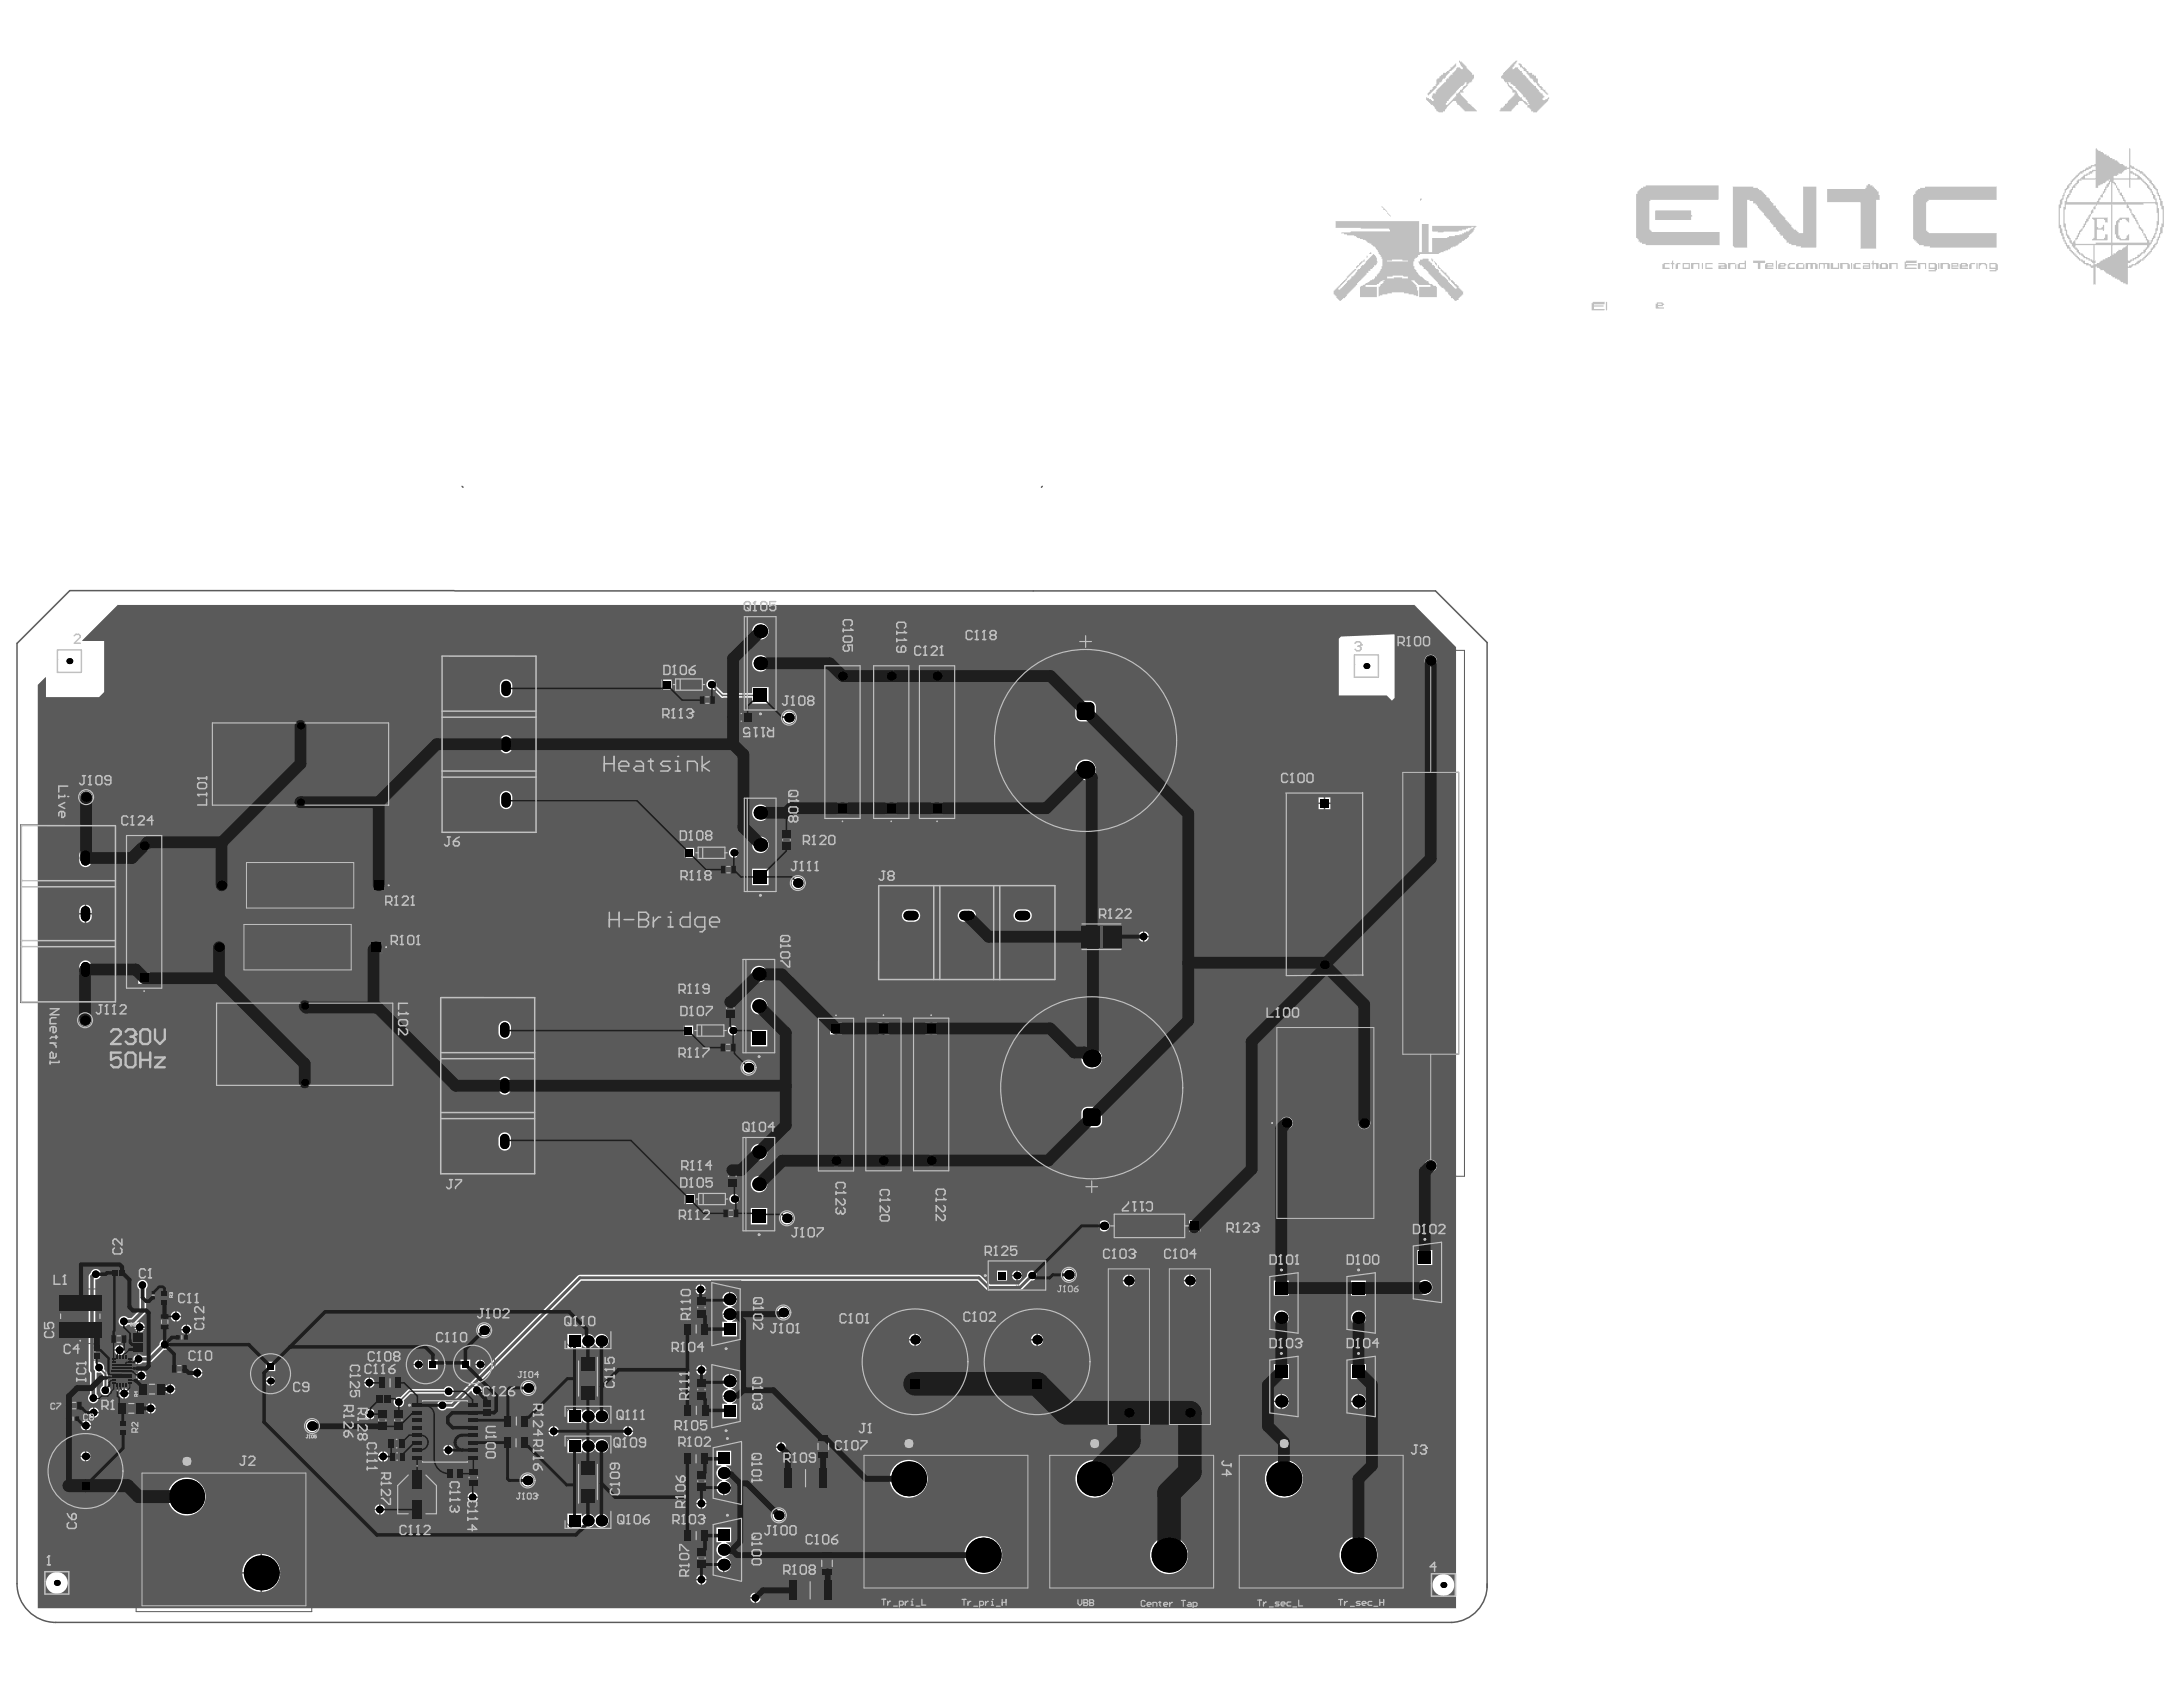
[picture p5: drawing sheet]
<svg xmlns="http://www.w3.org/2000/svg" width="279mm" height="216mm" viewBox="0 0 279 216" stroke-linecap="round" stroke-linejoin="round" font-family="sans-serif">
<g fill="none" stroke="#5a5a5a" stroke-width=".13">
<path d="M36.7 97.2h.4M36.9 98.3h.1M36.9 97.2v1.1M37.1 98.2l-.2 .1M37.4 97.4l.2-.2h.4l.2 .2v.8l-.2 .1h-.4l-.2-.1zM38.7 97.2h.4M38.9 98.3h.1M38.9 97.2v1.1M39.1 98.2l-.2 .1M39.5 97.2h.7v1.1M37 133.1v1.1h.8M38.1 134.2h.4"/>
<path d="M38.3 133.1h.1M38.3 133.1v1.1M38.3 133.1l-.2 .2M39.1 133.3l.2-.2h.4l.1 .2v.7l-.1 .2h-.4l-.2-.2zM40.2 133.3l.2-.2h.4l.2 .2v.2l-.8 .7h.8"/>
</g>
<g fill="#5a5a5a">
<path d="M21 168.2h.2v.3l-.1-.3a.12 .12 0 0 0-.1 .1 .12 .12 0 0 0 .1 .2l-.1-.1z"/>
<path d="M21 168.6h.2v-.1l.1 .1z"/>
<path d="M21 168.8h.2l.1 .1z"/>
<path d="M15.9 171.3h.2v.3h-.2v-.1h.2v-.1h-.2z"/>
<path d="M15.7 171.3h.1l-.1 .1h.1v.2h-.1l.1-.1-.1-.1z"/>
<path d="M23.7 175.1h.2v.3l-.2-.1 .1 .1 .1-.2-.1-.1-.1 .1z"/>
<path d="M23.5 175.1v.2h.1l-.1 .1z"/>
<path d="M19.5 164.9l.2-.1 .1 .2-.1 .1 .1-.2-.2-.1-.1 .1 .1 .2z"/>
<path d="M19.5 165.2l.2-.1 .1 .1z"/>
<path d="M24 171.1h.2v.2h-.2h.2v-.2z"/>
<path d="M23.8 171.1v.2l.1-.1-.1 .2z"/>
<path d="M23.5 171.1h.2l-.1 .1v.1h.1v.1l-.2-.1 .2-.2z"/>
<path d="M10.2 179.8h.2v.3h-.2v-.1h.2v-.1h-.2z"/>
<path d="M10.1 179.8l-.1 .3h.1h-.1z"/>
<path d="M10.1 181.5h.1l.1 .1-.1 .2-.1-.1a.1 .1 0 0 0 .1 0 .1 .1 0 0 0 0-.2 .1 .1 0 0 0-.1 .1z"/>
<path d="M23.2 175.3a.1 .1 0 0 0 .2 0 .1 .1 0 0 0-.2 0zM23.2 175.3a.12 .12 0 0 1 .2 0 .12 .12 0 0 1-.2 0z"/>
<path d="M9.9 181.7a.05 .05 0 0 0 .1 0 .05 .05 0 0 0-.1 0zM9.9 181.6a.06 .06 0 0 0 .1 0 .06 .06 0 0 0-.1 0zM9.8 181.5h.2v.3l-.2-.1z"/>
</g>
<path d="M138.6 93.7v.3l.1 .1 .4-.5a.25 .25 0 0 1 .2 .2 .25 .25 0 0 1-.2 .3l-.2-.1-.1-.3zM138.7 95.4a.28 .28 0 0 0-.1 .3 .28 .28 0 0 0 .3 .2h.1a.28 .28 0 0 0 .3-.2 .28 .28 0 0 0-.2-.3M139.3 95h-.7l.1 .2M139.3 94.5h-.7l.1 .1" fill="none" stroke="#5a5a5a" stroke-width=".13"/>
<g fill="#5a5a5a">
<path d="M92.6 111.2l.1-.1v.3l-.1-.2z"/>
<path d="M92.8 111.2l.1-.1v.3z"/>
<path d="M92.3 111.1v.1h.2zM92.3 111.1h.2l-.1 .2 .1 .1-.1-.1-.1 .1z"/>
<path d="M93 111.2h.1zM93 111.3a.06 .06 0 0 0 .1 0 .06 .06 0 0 0-.1 0zM93 111.1l.2 .1v.2h-.2z"/>
</g>
<path d="M139.5 138.6a.28 .28 0 0 1-.1-.3 .28 .28 0 0 1 .2-.3h.2a.28 .28 0 0 1 .3 .3 .28 .28 0 0 1-.2 .3M140 138.8l.1 .2h-.7M140 139.3l.1 .2h-.7M140.1 139.9v.5l-.7-.4" fill="none" stroke="#5a5a5a" stroke-width=".13"/>
<g fill="#5a5a5a">
<path d="M92.9 155.2l.1-.1v.3v-.2z"/>
<path d="M93.1 155.2l.1-.1v.3z"/>
<path d="M93.3 155.1h.2v.1l-.1 .2h.1l-.2-.1a.11 .11 0 0 0 .2 0 .11 .11 0 0 0-.1-.2l-.1 .1z"/>
<path d="M92.5 133.9h.1v.3v-.3z"/>
<path d="M92.8 133.9h.1v.3l-.1-.3z"/>
<path d="M93 133.9h.1l-.1 .3 .1-.3z"/>
<path d="M89.9 89.5l.1-.1v.3l-.1-.2z"/>
<path d="M90.1 89.5l.1-.1v.3v-.2z"/>
<path d="M90.3 89.4h.2v.3h-.2h.1v-.1v-.2z"/>
<path d="M137.1 102.9a8.4 8.4 0 0 0 3.7 0l.6 2.9a11.1 11.1 0 0 1-4.9 0z"/>
<path d="M137.3 128.2a11.1 11.1 0 0 1 4.9 0l-.7 2.8a8.4 8.4 0 0 0-3.6 0z"/>
<path d="M92.6 155.1v.1h.2zM92.6 155.1h.2l-.1 .2 .1 .1-.1-.1-.1 .1z"/>
<path d="M92.3 133.9v.1h.1zM92.2 133.9h.2v.1l.1 .2-.2-.2-.1 .2z"/>
<path d="M89.6 89.4v.1h.2zM89.6 89.4h.2l-.1 .2 .1 .1-.1-.1-.1 .1z"/>
</g>
<g fill="none" stroke="#5a5a5a" stroke-width=".13">
<path d="M27.2 92.5h22.5v10.5h-22.5zM27.7 128.4h22.6v10.5h-22.6z"/>
<circle cx="138.9" cy="94.8" r="8.4"/>
<circle cx="138.9" cy="94.8" r="11.3"/>
<circle cx="139.7" cy="139.2" r="8.4"/>
<circle cx="139.7" cy="139.2" r="11.3"/>
</g>
<g fill="none" stroke="#5a5a5a" stroke-width=".15">
<path d="M86.5 86.9h3.4v1.4h-3.4zM89.4 108.4h3.4v1.5h-3.4zM138.5 118.6h5v2.6h-5zM89.2 131.2h3.5v1.4h-3.5zM89.4 152.7h3.4v1.5h-3.4zM142.6 155.4h9v3h-9zM180.9 159h3.6v7.7h-3.6zM54.1 179.3h5.7v7.8h-5.7zM89.3 166.6h.9v1.5h-.9zM89.3 177.1h.9v1.5h-.9zM91.1 164.1h3.6v8.1h-3.6zM91.1 174.6h3.6v8.1h-3.6z"/>
<path d="M126.5 161.4h7.3v3.7h-7.3zM162.5 173.6h3.6v7.7h-3.6zM162.5 162.9h3.6v7.7h-3.6zM172.4 173.6h3.6v7.7h-3.6zM172.4 162.9h3.6v7.7h-3.6zM48.5 181h.9v1.5h-.9zM49.9 184.2h1.7v1.1h-1.7zM50.1 185.9h1.5v1h-1.5zM50.5 181h.9v1.5h-.9zM60 188.3h1.1v1.6h-1.1zM89.3 188.8h.9v1.5h-.9zM89.3 198.7h.9v1.5h-.9z"/>
<path d="M91.3 184.5h3.6v8.1h-3.6zM91.3 194.3h3.6v8.1h-3.6zM104.7 183.8h1.4v2.6h-1.4zM105.2 198.8h1.3v2.6h-1.3z"/>
</g>
<g fill="#5a5a5a">
<path d="M64.5 102h.6v.8h-.6z"/>
<path d="M64.5 94.9h.6v.7h-.6z"/>
<path d="M64.5 87.7h.6v.8h-.6z"/>
<path d="M27.2 120.4h3.9v-2.2h13.9v2.2h3.9v1.6h-3.9v2.2h-13.9v-2.2h-3.9z"/>
<path d="M116.2 116.9h.8v.6h-.8z"/>
<path d="M123.4 116.9h.7v.6h-.7z"/>
<path d="M130.5 116.9h.8v.6h-.8z"/>
<path d="M10.6 109.4h.6v.8h-.6z"/>
<path d="M10.6 116.6h.6v.7h-.6z"/>
<path d="M10.6 123.7h.6v.8h-.6z"/>
<path d="M27.6 112.5h3.9v-2.2h13.9v2.2h3.9v1.6h-3.9v2.2h-13.9v-2.2h-3.9z"/>
<path d="M64.3 145.7h.6v.8h-.6z"/>
<path d="M64.3 138.6h.6v.7h-.6z"/>
<path d="M64.3 131.4h.6v.8h-.6z"/>
<circle cx="56.5" cy="83.9" r=".05"/>
<circle cx="112.4" cy="125.5" r=".05"/>
<circle cx="2.6" cy="105.6" r=".05"/>
<circle cx="56.3" cy="127.6" r=".05"/>
</g>
<g fill="none" stroke="#5a5a5a" stroke-width=".13">
<path d="M95.1 78.7h4.4v12.4h-4.4zM27 92.4h22.9v10.8h-22.9zM38.1 97.8h.7M38.5 97.4v.8M56.5 83.9h12.2v22.7h-12.2zM89.4 89h2.3v1.2h-2.3zM90.2 89.6h.7M90.5 89.2v.8M93.3 90.9h3.2v1.8h-3.2zM94.5 91.8h.8M94.9 91.4v.8M96.9 84.9h.8"/>
<path d="M97.3 84.5v.8M104.8 84.5h6v21h-6zM111.1 84.5h11.8v21h-11.8zM116.9 84.5v21M117.1 84.5v21M178.8 83.2h8.6v67.3h-8.6zM2.6 105.6h12.3v22.7h-12.3zM15.4 106.2h6.1v21h-6.1zM27.6 112.5h3.9v-2.2h13.9v2.2h3.9v1.6h-3.9v2.2h-13.9v-2.2h-3.9zM92.1 110.7h2.3v1.2h-2.3zM92.9 111.3h.7M93.2 110.9v.8"/>
<path d="M95.1 102h4.4v12.3h-4.4zM96.9 108.1h.8M97.3 107.7v.8M99.7 105.9h1.9v3.2h-1.9zM100.3 107.5h.7M100.7 107.1v.8M112.4 113.2h22.7v12.3h-22.7zM163.9 100.7h11.3v24.8h-11.3zM27.2 120.4h3.9v-2.2h13.9v2.2h3.9v1.6h-3.9v2.2h-13.9v-2.2h-3.9zM27.6 128.2h22.8v10.9h-22.8zM38.6 133.6h.8M39 133.3v.7"/>
<path d="M56.3 127.6h12.2v22.7h-12.2zM92.1 133.4h2.2v1.3h-2.2zM92.5 127.4h1.9v3.2h-1.9zM92.8 134.1h.8M93.1 129h.7M93.2 133.7v.7M93.5 128.6v.8M94.9 122.6h4.4v12.3h-4.4zM96.8 128.8h.7M97.1 128.4v.7M104 129.6h6v21h-6zM110.1 129.6h6v21h-6z"/>
<path d="M116.2 129.6h6v21h-6zM162 130.8h14.6v25.9h-14.6zM92.4 154.6h2.3v1.3h-2.3zM92.8 148.9h1.9v3.3h-1.9zM93.2 155.3h.7M93.3 150.6h.8M93.6 154.9v.8M93.7 150.2v.7M94.9 145.4h4.4v12.3h-4.4zM96.8 151.5h.7M97.1 151.2v.7M6.8 165h7v6.9h-7z"/>
<path d="M8.4 179.2h2.2v1.3h-2.2zM9.1 179.9h.8M9.5 179.5v.8M11.8 172h1.2v2.1h-1.2zM12.1 173h.6M12.4 172.7v.7M13.6 172.7h4v5.6h-4zM14.1 170.7h2.2v1.3h-2.2zM14.2 162.3h2v1.1h-2zM14.8 179.2h4v2.1h-4zM14.8 171.4h.8M14.9 162.9h.6"/>
<path d="M15.2 162.5v.7M15.2 171v.7M16.6 170.2h2v3.2h-2zM16.8 179.9v.7M17.2 171.8h.8M17.4 176.7h4.1v2.2h-4.1zM17.6 171.4v.8M19.1 177.8h.7M19.3 165.1h.6v1.3h-.6zM19.4 165.8h.4M19.5 177.4v.8M19.6 165.6v.4"/>
<path d="M20.3 164.9h1.5v2.4h-1.5zM20.4 168h1.3v2.3h-1.3zM20.7 169.2h.8M20.7 166.1h.7M21 165.8v.6M21.1 168.8v.7M21.8 174.5h2.3v1.3h-2.3zM22.4 170.7h1.8v.9h-1.8zM22.6 175.2h.7M22.9 171.1h.7M23 174.8v.8M23.3 170.8v.7"/>
<path d="M48.1 178.4h2v1.2h-2zM48.4 176.2h3.1v1.6h-3.1zM48.7 179h.8M49.1 178.6v.8M61.7 179.2h1.2v2h-1.2zM62.3 179.8v.8M72.1 170.2h6.3v2.6h-6.3zM72.1 179.8h6.3v2.5h-6.3zM73.8 173.5h3v5.8h-3zM87.4 169.2h3.4v1.8h-3.4zM87.4 179.6h3.4v1.8h-3.4zM141.1 161.6h6.8v21.5h-6.8z"/>
<path d="M148.9 161.6h6.8v21.5h-6.8zM8.4 181.1h1.9v.9h-1.9zM9 181.6h.7M9.3 181.2v.7M15 181.5h1.5v2.5h-1.5zM15.4 182.8h.7M15.8 182.4v.7M16.4 180.2h.8M17.4 186.2h22.5v20.1h-22.5zM50.1 186.9h6.5v8h-6.5zM57.1 187.9h2.2v1.4h-2.2zM61.9 180.2h.7"/>
<path d="M64.4 183.8h3.3v1.7h-3.3zM64.4 181h3.4v1.7h-3.4zM72.1 193.2h6.3v2.6h-6.3zM72.1 183.6h6.3v2.6h-6.3zM73.8 186.7h3v5.9h-3zM87.4 185.8h3.4v1.8h-3.4zM87.4 195.7h3.4v1.7h-3.4zM100.2 187.7h5.8v2.9h-5.8zM109.8 184h22.5v20h-22.5zM133.6 184h22.5v20h-22.5zM157.9 184h22.4v20h-22.4zM100.8 202.1h5.8v2.9h-5.8z"/>
<circle cx="138.9" cy="94.8" r="11.8"/>
<circle cx="139.7" cy="139.2" r="11.8"/>
<circle cx="34.6" cy="175.8" r="2.93"/>
<circle cx="54.5" cy="174.6" r="2.84"/>
<circle cx="60.5" cy="174.6" r="2.84"/>
<circle cx="117.1" cy="174.3" r="7.1"/>
<circle cx="132.7" cy="174.3" r="7.1"/>
<circle cx="10.9" cy="188.3" r="5.2"/>
</g>
<g fill="none" stroke="#5a5a5a" stroke-width=".15">
<path d="M84.8 86.8h6.8v1.6h-6.8zM87.7 108.3h6.8v1.6h-6.8zM138.3 118.5h5.3v2.8h-5.3zM87.5 131.1h6.8v1.6h-6.8zM87.7 152.7h6.8v1.5h-6.8zM140.7 155.3h12.8v3.2h-12.8zM180.8 158.9h3.8v7.9h-3.8zM52.7 179.1h8.5v8.2h-8.5zM88.8 165.7h1.9v3.2h-1.9zM88.8 176.2h1.9v3.2h-1.9zM91 164h3.8v8.4h-3.8zM91 174.5h3.8v8.4h-3.8z"/>
<path d="M126.4 161.3h7.5v3.9h-7.5zM162.4 173.5h3.8v7.9h-3.8zM162.4 162.8h3.8v7.9h-3.8zM172.3 173.5h3.8v7.9h-3.8zM172.3 162.8h3.8v7.9h-3.8zM48 180.1h1.9v3.3h-1.9zM49.6 184h2.4v1.5h-2.4zM49.8 185.8h2v1.2h-2zM50 180.1h1.9v3.3h-1.9zM59.8 187.9h1.6v2.4h-1.6zM88.8 187.9h1.9v3.3h-1.9zM88.8 197.8h1.9v3.2h-1.9z"/>
<path d="M91.2 184.3h3.8v8.4h-3.8zM91.2 194.1h3.8v8.4h-3.8zM104.6 183.6h1.5v3h-1.5zM105.1 198.6h1.5v3h-1.5z"/>
</g>
<g fill="#5a5a5a">
<path d="M137.1 102.9a8.4 8.4 0 0 0 3.7 0l.6 2.9a11.1 11.1 0 0 1-4.9 0z"/>
<path d="M137.3 128.2a11.1 11.1 0 0 1 4.9 0l-.7 2.8a8.4 8.4 0 0 0-3.6 0z"/>
</g>
<g fill="none" stroke="#5a5a5a" stroke-width=".13">
<path d="M95.3 78.9h4v12h-4zM89.7 89.1h1.7v1h-1.7zM94.1 91.3h1.6v1h-1.6zM105.6 85.2h4.5v19.5h-4.5zM111.8 85.2h4.5v19.5h-4.5zM117.7 85.2h4.5v19.5h-4.5zM16.2 106.9h4.5v19.6h-4.5zM28.4 113.3h3.2M31.3 118.4h13.6v5.6h-13.6zM31.6 110.5h13.6v5.6h-13.6zM45.2 113.3h3.3M92.4 110.8h1.7v1h-1.7z"/>
<path d="M95.3 102.2h4v11.9h-4zM100.1 106.7h1.1v1.6h-1.1zM164.6 101.5h9.8v23.3h-9.8zM28 121.2h3.3M44.9 121.2h3.2M92.4 133.6h1.6v1h-1.6zM92.9 128.2h1.1v1.6h-1.1zM95.1 122.8h4v11.9h-4zM104.7 130.3h4.6v19.6h-4.6zM110.8 130.3h4.5v19.5h-4.5zM116.9 130.3h4.5v19.5h-4.5zM92.7 154.8h1.7v1h-1.7z"/>
<path d="M93.2 149.7h1.1v1.7h-1.1zM95.1 145.6h4v11.9h-4zM7.8 165.9h5v5.1h-5zM8.7 179.3h1.6v1.1h-1.6zM12.1 172.4h.6v1.3h-.6zM14.4 170.8h1.6v1.1h-1.6zM14.5 173.6h2.2v3.8h-2.2zM14.6 162.5h1.2v.7h-1.2zM15.6 179.6h2.4v1.3h-2.4zM17.1 171h1.1v1.6h-1.1zM18.2 177.1h2.5v1.3h-2.5zM19.4 165.3h.4v.9h-.4z"/>
<path d="M20.5 168.3h1.1v1.7h-1.1zM20.7 165.5h.7v1.2h-.7zM22.1 174.6h1.7v1.1h-1.7zM22.6 170.8h1.3v.7h-1.3zM48.2 178.5h1.7v1h-1.7zM48.7 176.4h2.4v1.2h-2.4zM61.7 179.4h1.1v1.6h-1.1zM72.3 180h5.9v2.2h-5.9zM72.3 170.4h5.9v2.2h-5.9zM72.3 171.7l.9 .9M73.2 180l-.9 .8M74.1 174.2h2.4v4.5h-2.4z"/>
<path d="M75.6 174.2l.9 .8M87.9 169.5h2.4v1.2h-2.4zM87.9 179.9h2.4v1.2h-2.4zM8.7 181.2h1.3v.7h-1.3zM15.4 182.1h.7v1.3h-.7zM50.9 190.1l1.4-1.3h2.2l1.4 1.3v3.6h-5zM57.5 188.1h1.5v1h-1.5zM64.9 184h2.3v1.2h-2.3zM64.9 181.3h2.4v1.2h-2.4zM72.3 193.4h5.9v2.2h-5.9zM72.3 183.8h5.9v2.2h-5.9zM72.3 194.7l.9 .9"/>
<path d="M73.2 183.8l-.9 .9M74.1 187.4h2.4v4.5h-2.4zM74.1 191.1l.8 .8M87.9 186.1h2.4v1.2h-2.4zM87.9 195.9h2.4v1.2h-2.4zM100.7 188h4.8v2.4h-4.8zM101.3 202.3h4.8v2.4h-4.8z"/>
</g>
<g fill="none" stroke="#5a5a5a" stroke-width=".15">
<path d="M84.8 86.8h6.8v1.6h-6.8zM179.5 98.9h7.2v36h-7.2zM183.1 85.3v13.6M87.7 108.3h6.8v1.6h-6.8zM138.3 118.5h5.3v2.8h-5.3zM87.5 131.1h6.8v1.6h-6.8zM163.4 131.5h12.4v24.4h-12.4zM183.1 134.9v13.5M87.7 152.7h6.8v1.5h-6.8zM140.7 155.3h12.8v3.2h-12.8zM180.8 158.9h3.8v7.9h-3.8zM52.7 179.1h8.5v8.2h-8.5z"/>
<path d="M88.8 165.7h1.9v3.2h-1.9zM88.8 176.2h1.9v3.2h-1.9zM91 164h3.8v8.4h-3.8zM91 174.5h3.8v8.4h-3.8zM126.4 161.3h7.5v3.9h-7.5zM141.9 162.4h5.2v19.9h-5.2zM149.7 162.4h5.2v19.9h-5.2zM162.4 173.5h3.8v7.9h-3.8zM162.4 162.8h3.8v7.9h-3.8zM172.3 173.5h3.8v7.9h-3.8zM172.3 162.8h3.8v7.9h-3.8zM18.2 188.5h21v17h-21z"/>
<path d="M48 180.1h1.9v3.3h-1.9zM49.6 184h2.4v1.5h-2.4zM49.8 185.8h2v1.2h-2zM50 180.1h1.9v3.3h-1.9zM59.8 187.9h1.6v2.4h-1.6zM88.8 187.9h1.9v3.3h-1.9zM88.8 197.8h1.9v3.2h-1.9zM91.2 184.3h3.8v8.4h-3.8zM91.2 194.1h3.8v8.4h-3.8zM104.6 183.6h1.5v3h-1.5zM105.1 198.6h1.5v3h-1.5zM110.6 186.3h21v16.9h-21z"/>
<path d="M134.4 186.3h20.9v16.9h-20.9zM158.6 186.3h21v16.9h-21z"/>
</g>
<g fill="#5a5a5a">
<path d="M130 163.9h.4v-.1l.1 .1z"/>
<path d="M130 164.1l.4 .2v-.1v-.1a.14 .14 0 0 1 .1 .2 .14 .14 0 0 1-.2 .1 .14 .14 0 0 1-.1-.1l-.1-.1-.1 .2z"/>
<path d="M130 164.5h.1v.1a.11 .11 0 0 0 0 .1 .11 .11 0 0 0 .2 0 .11 .11 0 0 0-.1-.2h.3v.3l-.1-.2-.1-.1v.3l-.3-.1z"/>
<path d="M146.4 156.9l.1 .4 .1-.1-.1 .2z"/>
<path d="M146 156.9h.3l-.2 .2a.11 .11 0 0 0-.1 .2 .11 .11 0 0 0 .2 0h.1l-.1 .1-.2-.1v-.1l.2-.2z"/>
<path d="M145.6 156.9h.2l.1 .1h-.3l.1 .1h.1l-.1 .2h.2l-.1 .1-.2-.1z"/>
<path d="M105.4 184.3l.2-.1 .2 .1 .1 .3h-.1l.1-.1-.1-.2h-.2l-.2 .1 .2 .3-.2-.1z"/>
<path d="M105.4 184.9h.4v-.1l.1 .1z"/>
<path d="M105.4 185.5l.4 .2 .1-.2v.3z"/>
<path d="M105.9 200.2l.2-.1h.1l.1 .1v.2l-.1 .1 .1-.2-.1-.1h-.2l-.1 .1 .1 .2h-.1z"/>
<path d="M105.9 200.7h.3v-.1l.1 .2z"/>
<path d="M174.7 177.1l.2-.1v.4l-.1-.3z"/>
<path d="M174.7 166.4l.2-.1v.5l-.1-.4z"/>
<path d="M164.8 177.1l.2-.1v.4v-.3z"/>
<path d="M165.6 177h.2v.2l.1 .1-.1 .1h-.2l-.1-.1 .1 .1a.1 .1 0 0 0 .1 0 .1 .1 0 0 0 .1-.1 .11 .11 0 0 0-.2-.1 .11 .11 0 0 0 .2-.1 .1 .1 0 0 0-.1-.1l-.2 .1z"/>
<path d="M183.2 162.5l.2-.1v.4l-.1-.3z"/>
<path d="M183.9 162.4h.2a.23 .23 0 0 1 .1 .2 .23 .23 0 0 1-.2 .2h.2h-.3l.2-.3v-.1l-.1 .1z"/>
<path d="M164.8 166.4l.2-.1v.5v-.4z"/>
<path d="M165.6 166.4l.2-.1v.5l-.1-.4z"/>
<path d="M91.6 153.1l.2-.1v.5l-.1-.4z"/>
<path d="M92.4 153h.2h-.2v.2h.2v.2l-.2 .1-.1-.2 .2 .1a.11 .11 0 0 0 .1-.2 .11 .11 0 0 0-.2 0z"/>
<path d="M88.7 87.2l.2-.1v.5l-.1-.4z"/>
<path d="M137.5 119.8h.4v-.1l.1 .2z"/>
<path d="M137.5 120l.2 .2a.12 .12 0 0 0 .2 0 .12 .12 0 0 0 0-.2l.1 .2a.21 .21 0 0 1-.2 .1 .21 .21 0 0 1-.2-.2l-.1 .2z"/>
<path d="M137.5 120.4l.3 .2h.2l-.1-.2h.1v.3h-.1l-.3-.2-.1 .2z"/>
<path d="M91.6 108.8l.1-.1v.4v-.3z"/>
<path d="M91.4 131.5l.2-.1v.5l-.1-.4z"/>
<path d="M92.1 131.4h.3l-.1 .5-.1-.1 .2-.3z"/>
<path d="M89.3 188.9l.5 .1h-.4v.1z"/>
<path d="M92.2 168.1v.4l.1-.1-.1 .2z"/>
<path d="M91.3 168.1h.3l-.2 .3 .1 .1 .1-.1v.2l-.3-.1 .3-.4z"/>
<path d="M92.2 178.6v.4l.1-.1-.1 .2z"/>
<path d="M91.3 178.7l.3-.1v.1a.12 .12 0 0 0-.1-.1 .12 .12 0 0 0-.1 .2h.1l-.1 .2 .2-.1a.14 .14 0 0 1-.2 .2 .12 .12 0 0 1 0-.2z"/>
<path d="M93.6 198.1l.2-.1v.5v-.4z"/>
<path d="M93.6 188.3l.2-.2v.5v-.4z"/>
<path d="M94.4 188.3l.2-.2v.5l-.1-.4z"/>
<path d="M48.9 182.4h.4v-.1l.1 .2z"/>
<path d="M48.9 182.6l.2 .2a.12 .12 0 0 0 .2 0 .12 .12 0 0 0 0-.2l.1 .1-.1 .2h-.1l-.2-.2-.1 .2z"/>
<path d="M51 182.4h.4l-.1-.1 .2 .2z"/>
<path d="M51 182.6l.3 .3 .1-.1-.1-.1 .1-.1 .1 .1-.1 .2h-.2l-.2-.2v.2z"/>
<path d="M60.6 189.2l.1-.1h.3l.1 .2-.1 .2h-.1l.1-.2-.2-.1-.2 .1 .1 .2h-.1z"/>
<path d="M60.6 189.7h.4l-.1-.1 .2 .2h-.5z"/>
<path d="M60.6 190.1h.4l-.1-.1 .2 .2z"/>
<path d="M56.9 182.7l.2 .4h.1l.1-.4v.4l-.2 .1-.1-.1z"/>
<path d="M57.4 182.8l.2-.1v.5v-.4z"/>
<path d="M51.3 186l.2-.1v.5l-.1-.4z"/>
<path d="M51.7 186h.2v.1l-.2 .3h.3h-.4l.3-.3-.1-.1-.1 .1z"/>
<path d="M52 185.9h.3l-.1 .5-.1-.1 .2-.3z"/>
<path d="M50.4 184.8h.1h.2l.1 .3-.2 .1h-.2l-.1-.1 .2 .1h.1l.1-.3-.2-.1-.1 .1z"/>
<path d="M50.1 184.8v.4l.1-.1-.1 .1z"/>
<path d="M49.7 184.8v.4l.2-.1-.2 .1z"/>
<path d="M49.3 184.8l.1 .4 .1-.1-.2 .1z"/>
<path d="M89.8 178.5h.3v-.2l.1 .2z"/>
<path d="M89.8 178.8h.3v-.1l.1 .2z"/>
<path d="M89.8 179.2h.3v-.1l.1 .2z"/>
<path d="M89.8 168h.4l-.1-.2 .1 .2z"/>
<path d="M89.8 168.3h.4l-.1-.1 .1 .2z"/>
<path d="M89.3 198.7l.5 .1h-.4v.1z"/>
<path d="M89.3 197.9l.5 .2-.5-.1v.2z"/>
<path d="M130.3 163.3v.2l.1 .1v-.3zM130 163.2h.5v.4h-.2l-.1-.1-.2 .2 .2-.3v-.1h-.2z"/>
<path d="M146.8 157.2v.1h.2v-.1zM146.7 156.9h.1l.1 .2h.1v-.2h.1v.5l-.4-.1 .1-.1 .1-.1z"/>
<path d="M105.5 185.2v.1l.4-.1-.2-.1zM105.4 185.1h.3l.2 .2-.4 .1-.1-.1z"/>
<path d="M105.9 201v.2h.2a.14 .14 0 0 0 .2-.2 .12 .12 0 0 0-.2 0zM105.9 201h.4v.1l-.1 .1h-.3z"/>
<path d="M105.9 201.4l.4-.1v.2l-.1 .1a.14 .14 0 0 0 .1-.2 .14 .14 0 0 0-.2 0l.1 .1-.1 .1-.2-.1zM105.9 201.5a.1 .1 0 0 0 .2 0 .1 .1 0 0 0-.2 0z"/>
<path d="M174.3 177v.4h.2v-.3zM174.2 177h.3l.1 .3-.1 .1h-.3z"/>
<path d="M175.1 177v.3l.1 .1 .1-.3-.1-.1zM175.1 177h.2v.4h-.2z"/>
<path d="M175.6 177.1l-.2 .2h.2zM175.6 177v.3h.1l-.1 .1v-.1h-.2z"/>
<path d="M174.3 166.3v.4h.2v-.3zM174.2 166.3h.3l.1 .3-.1 .1-.3 .1z"/>
<path d="M175.1 166.4v.2l.1 .1 .1-.3-.1-.1zM175.1 166.3l.2 .1v.4l-.2-.1z"/>
<path d="M175.5 166.4v.3h.1v-.3zM175.4 166.3h.2l.1 .1-.1 .4-.2-.1z"/>
<path d="M164.4 177v.4h.2v-.3zM164.3 177h.4v.2l-.1 .2h-.3z"/>
<path d="M165.3 177l-.1 .3a.16 .16 0 0 0 .3 0 .16 .16 0 0 0-.1-.3zM165.2 177h.2l.1 .1-.1 .3h-.2z"/>
<path d="M182.8 162.4v.4h.2v-.3zM182.7 162.4h.3v.4h-.3z"/>
<path d="M183.6 162.5v.2l.1 .1 .1-.3zM183.6 162.4h.1l.1 .1-.1 .3h-.1z"/>
<path d="M164.4 166.3v.4h.2v-.3zM164.3 166.3h.4v.2l-.1 .2-.3 .1z"/>
<path d="M165.3 166.3l-.1 .3a.16 .16 0 0 0 .3 0 .16 .16 0 0 0-.1-.2zM165.2 166.3h.2l.1 .1-.1 .4-.2-.1z"/>
<path d="M91.2 153v.4h.2v-.3zM91.1 153h.4v.4l-.4 .1z"/>
<path d="M92 153.1v.3h.1l.1-.3zM92 153h.2l.1 .1-.1 .4-.2-.1z"/>
<path d="M88.2 87.2v.4l.3-.1v-.3zM88.2 87.1h.2l.1 .1 .1 .3-.1 .1h-.3z"/>
<path d="M89.1 87.2v.2a.13 .13 0 0 0 .1 .1 .13 .13 0 0 0 .1-.2l-.1-.1zM89 87.2l.2-.1 .1 .1-.1 .4h-.2z"/>
<path d="M89.4 87.2l.2-.1 .1 .1a.14 .14 0 0 0-.2 0 .14 .14 0 0 0-.1 .2l.2-.1 .1 .2-.1 .1h-.2zM89.5 87.4a.11 .11 0 0 0 .2 0 .11 .11 0 0 0-.2 0z"/>
<path d="M137.8 119.3v.2h.1l.1-.2zM137.5 119.2h.5v.3l-.2 .1-.1-.2-.2 .2 .2-.2v-.1z"/>
<path d="M91.1 108.7v.4h.2l.1-.3zM91.1 108.7h.3l.1 .3-.1 .1h-.3z"/>
<path d="M92 108.8l-.1 .1a.14 .14 0 0 0 .2 .2 .13 .13 0 0 0 0-.2 .1 .1 0 0 0 0-.2 .1 .1 0 0 0-.1 .1zM91.9 108.7h.2l.1 .1-.1 .3h-.2z"/>
<path d="M92.3 108.8a.1 .1 0 0 0 .2 0 .1 .1 0 0 0-.2 0zM92.3 109a.1 .1 0 0 0 .2 0 .1 .1 0 0 0-.2 0zM92.3 108.7h.3l-.1 .2 .1 .2h-.1h-.2z"/>
<path d="M91 131.5v.3h.2v-.3zM90.9 131.4h.4v.4l-.4 .1z"/>
<path d="M91.8 131.5v.3h.1l.1-.3zM91.8 131.5l.2-.1 .1 .1-.1 .4-.2-.1z"/>
<path d="M89.4 189.3l-.1 .2h.2v-.2zM89.3 189.2h.1l.1 .1 .3-.2v.1l-.3 .2v.1l.3 .1h-.5z"/>
<path d="M89.4 188.5v.2l.3-.1v-.1zM89.3 188.5l.4-.1 .1 .2-.1 .1h-.3l-.1-.1z"/>
<path d="M89.3 188.1h.1a.14 .14 0 0 0-.1 .1 .14 .14 0 0 0 .2 .1l-.1-.2h.1h.2l.1 .2-.2 .1-.2-.1zM89.5 188.2a.1 .1 0 0 0 .2 0 .1 .1 0 0 0-.2 0z"/>
<path d="M92.6 168.2l-.1 .3h.3v-.1v-.2zM92.5 168.1l.4 .1v.1l-.1 .2h-.3l-.1-.1z"/>
<path d="M91.8 168.2v.3h.1v-.3zM91.8 168.1h.1l.1 .1-.1 .4-.2-.1z"/>
<path d="M92.6 178.7l-.1 .3h.3v-.1v-.2zM92.5 178.5l.4 .2v.1l-.1 .2h-.3l-.1-.1z"/>
<path d="M91.8 178.7v.3h.1v-.3zM91.8 178.6h.1l.1 .1-.1 .4-.2-.1z"/>
<path d="M93.2 198.1v.3h.2l.1-.3-.1-.1zM93.2 198h.3l.1 .2-.1 .3-.4-.1z"/>
<path d="M94.1 198l-.1 .3 .2 .1v-.3zM94 198h.2l.1 .1-.1 .4-.2-.1z"/>
<path d="M94.5 198l-.1 .2a.14 .14 0 0 0 .2 .2 .15 .15 0 0 0 0-.3v-.1zM94.4 198h.2v.5l-.2-.1z"/>
<path d="M93.2 188.3v.2h.2v-.3h-.1zM93.2 188.2h.3l.1 .2-.1 .3-.4-.2z"/>
<path d="M94.1 188.2l-.1 .3 .2 .1v-.3zM94 188.2l.2-.1 .1 .1-.1 .4-.2-.1z"/>
<path d="M49.2 181.8v.2l.1 .1v-.3zM48.9 181.8h.5v.3l-.2 .1-.1-.2-.2 .2 .2-.2v-.2z"/>
<path d="M48.9 183h.4l.1 .2-.1 .1 .1-.2-.2-.1v.2l-.2 .1zM49 183.1a.11 .11 0 0 0 .2 0 .11 .11 0 0 0-.2 0z"/>
<path d="M51.2 181.8v.2l.1 .1 .1-.3zM51 181.8h.4v.3l-.1 .1-.1-.2-.2 .2 .2-.2v-.2z"/>
<path d="M51.3 183.1a.08 .08 0 0 0 .1 0 .08 .08 0 0 0-.1 0zM51 183.1a.1 .1 0 0 0 .2 0 .1 .1 0 0 0-.2 0zM51 183h.4l.1 .1-.1 .2-.2-.1-.1 .1-.1-.1z"/>
<path d="M60.7 190.4v.1h.3zM60.7 190.3l.4 .3h-.4h-.1l.1-.1z"/>
<path d="M57.9 182.8l-.1 .2a.13 .13 0 0 0 .2 .1 .13 .13 0 0 0 0-.2zM57.8 182.8l.2-.1 .1 .1v.3l-.1 .1-.2-.1z"/>
<path d="M58.3 182.8l-.1 .2 .1 .1 .1-.3zM58.2 182.7l.2 .1v.4l-.2-.1z"/>
<path d="M50.9 186v.1h.2v-.1zM50.8 185.9l.4 .1v.1l-.1 .1 .1 .2-.2-.2h-.1l-.1 .2z"/>
<path d="M90 177.9v.2h.2v-.2zM89.8 177.8h.4v.4h-.1l-.1-.1-.2 .2 .2-.3v-.1h-.2z"/>
<path d="M90 167.4v.2l.2 .1v-.3zM89.8 167.3h.4v.4h-.1l-.1-.1-.2 .2v-.1l.2-.2v-.1h-.2z"/>
<path d="M89.8 168.6v.1l.1 .1 .3-.1-.1-.1zM89.8 168.6l.3-.1 .1 .1v.2l-.3 .1-.1-.1z"/>
<path d="M89.4 199.1l-.1 .3h.2v-.3zM89.3 199.1l.2-.1v.2l.3-.2-.3 .2v.2h.3h-.5z"/>
<path d="M89.3 198.4l.1 .1h.3l-.1-.2zM89.3 198.3h.3l.2 .1-.1 .2h-.3l-.1-.1z"/>
</g>
<g fill="none" stroke="#5a5a5a" stroke-width=".13">
<path d="M27.2 92.5h22.5v10.5h-22.5zM87.8 87.6h.8M88.2 87.2v.8M138.6 94.8h.7M138.9 94.4v.7M90.7 109.1h.7M91.1 108.8v.7M140.6 119.9h.7M141 119.5v.8M27.7 128.4h22.6v10.5h-22.6zM90.6 131.9h.7M90.9 131.5v.8"/>
<path d="M139.4 139.2h.7M139.7 138.8v.8M90.8 153.5h.7M91.1 153.1v.7M146.7 156.9h.8M147.1 156.5v.8M89.4 177.8h.7M89.4 167.3h.7M89.8 167v.7M89.8 177.4v.8M92.5 168.2h.8M92.5 178.7h.8"/>
<path d="M92.9 167.8v.8M92.9 178.3v.8M129.8 163.2h.7M130.2 162.9v.7M164 177.4h.7M164 166.8h.7M164.3 166.4v.7M164.3 177.1v.7M173.8 177.4h.8M173.8 166.8h.8M174.2 166.4v.7M174.2 177.1v.7"/>
<path d="M182.3 162.8h.8M182.7 162.5v.7M48.5 181.8h.8M48.9 181.4v.7M50.4 184.8h.7M50.4 186.4h.8M50.6 181.8h.7M50.8 184.4v.7M50.8 186v.8M51 181.4v.7M56.6 183.2h.7M57 182.8v.8"/>
<path d="M60.2 189.1h.8M60.6 188.7v.8M89.4 189.6h.7M89.4 199.4h.7M89.8 189.2v.7M89.8 199v.8M92.7 198.3h.8M92.7 188.5h.8M93.1 188.1v.8M93.1 198v.7M105 185.1h.7M105.4 184.7v.8"/>
<path d="M105.9 199.7v.8M105.5 200.1h.7"/>
<circle cx="138.9" cy="94.8" r="8.4"/>
<circle cx="138.9" cy="94.8" r="11.3"/>
<circle cx="45" cy="113.3" r=".06"/>
<circle cx="44.7" cy="121.2" r=".06"/>
<circle cx="139.7" cy="139.2" r="8.4"/>
<circle cx="139.7" cy="139.2" r="11.3"/>
<circle cx="34.6" cy="175.8" r="2.56"/>
<circle cx="54.5" cy="174.6" r="2.46"/>
<circle cx="60.5" cy="174.6" r="2.46"/>
<circle cx="117.1" cy="174.3" r="6.8"/>
<circle cx="132.7" cy="174.3" r="6.8"/>
<circle cx="10.9" cy="188.3" r="4.8"/>
</g>
<g fill="none" stroke="#5a5a5a" stroke-width=".15">
<circle cx="101" cy="91.8" r=".95"/>
<circle cx="11" cy="102" r=".95"/>
<circle cx="102.1" cy="113" r=".95"/>
<circle cx="10.9" cy="130.6" r=".95"/>
<circle cx="95.8" cy="136.6" r=".95"/>
<circle cx="100.7" cy="155.9" r=".95"/>
<circle cx="62" cy="170.2" r=".95"/>
<circle cx="67.6" cy="177.6" r=".95"/>
<circle cx="100.3" cy="168" r=".95"/>
<circle cx="136.8" cy="163.1" r=".95"/>
<circle cx="39.9" cy="182.5" r=".95"/>
<circle cx="67.5" cy="189.5" r=".95"/>
<circle cx="99.7" cy="193.9" r=".95"/>
</g>
<path d="M58.1 75.6h-49.2l-6.7 6.7v120.4a5 5 0 0 0 4.9 4.9h178.7a4.7 4.7 0 0 0 4.5-4.9M58.2 75.6h125.5l6.6 6.6v121M59.1 62.2l.2 .2M133.4 62.2l-.1 .2M170.6 89l6.6 6.6" fill="none" stroke="#5a5a5a" stroke-width=".19"/>
<path d="M4.8 87.6l1-.9h.1v2.5h6.8l.6-.6v-6.6h-2.8l4.6-4.6h165.9l5.4 5.4v123h-181.6zM96.3 80.8a1.06 1.06 0 0 0 2.1 0 1.06 1.06 0 0 0-2.1 0zM182.3 84.6a.8 .8 0 0 0 1.6 0 .8 .8 0 0 0-1.6 0zM96.3 84.9a1.06 1.06 0 0 0 2.1 0 1.06 1.06 0 0 0-2.1 0zM119.2 86.5a.76 .76 0 0 0 1.5 0 .76 .76 0 0 0-1.5 0zM113.3 86.5a.76 .76 0 0 0 1.5 0 .76 .76 0 0 0-1.5 0zM107.1 86.5a.76 .76 0 0 0 1.5 0 .76 .76 0 0 0-1.5 0zM84.7 87v1.3h1.3v-1.3zM64.2 87.2a1.54 1.54 0 0 0-.2 1.5 .8 .8 0 0 0 .9 .6 .8 .8 0 0 0 .7-.8 1.41 1.41 0 0 0-.3-1.3 .8 .8 0 0 0-1.1 0zM171.4 81.8v7.2h6.1l.6 .7 .4-.4v-8.1l-6.9 .3zM90.5 87.2a.64 .64 0 0 0 0 .8 .64 .64 0 0 0 .7 .2l1.2 1.1h3.9v.8h2.1v-2.2h-2.1v.8h-3.7l-.9-.9a.64 .64 0 0 0-.3-.8 .64 .64 0 0 0-.9 .2zM137.8 89.9l-.2 .3v1.4a.76 .76 0 0 0 .8 .7h1.1a.76 .76 0 0 0 .8-.7v-1.2a.76 .76 0 0 0-.8-.7h-1.3zM100.2 91.8a.8 .8 0 0 0 1.6 0 .8 .8 0 0 0-1.6 0zM37.8 92.9a.65 .65 0 0 0 1.3 0 .65 .65 0 0 0-1.3 0zM64.2 94.3a1.54 1.54 0 0 0-.2 1.5 .8 .8 0 0 0 .9 .6 .8 .8 0 0 0 .7-.8 1.41 1.41 0 0 0-.3-1.3 .8 .8 0 0 0-1.1 0zM137.6 98.5a1.35 1.35 0 0 0 2.7 0 1.35 1.35 0 0 0-2.7 0zM169.6 102.1v.6h.7v-.6zM168.8 102.1v.6h.6v-.6zM10.2 102a.8 .8 0 0 0 1.6 0 .8 .8 0 0 0-1.6 0zM37.8 102.7a.65 .65 0 0 0 1.3 0 .65 .65 0 0 0-1.3 0zM64.2 101.4a1.54 1.54 0 0 0-.2 1.6 .8 .8 0 0 0 .9 .5 .8 .8 0 0 0 .7-.7 1.41 1.41 0 0 0-.3-1.4 .8 .8 0 0 0-1.1 0zM169.6 102.9v.7h.7v-.7zM168.8 102.9v.7h.6v-.7zM119.2 102.7v1.5h1.5v-1.5zM113.3 102.7v1.5h1.5v-1.5zM107.1 102.7v1.5h1.5v-1.5zM96.3 104a1.06 1.06 0 0 0 2.1 0 1.06 1.06 0 0 0-2.1 0zM17.7 108.2a.76 .76 0 0 0 1.5 0 .76 .76 0 0 0-1.5 0zM96.3 108.1a1.06 1.06 0 0 0 2.1 0 1.06 1.06 0 0 0-2.1 0zM93.3 109.1a.65 .65 0 0 0 1.3 0 .65 .65 0 0 0-1.3 0zM87.6 108.5v1.3h1.2v-1.3zM10.4 108.9a1.54 1.54 0 0 0-.2 1.5 .8 .8 0 0 0 .8 .6 .8 .8 0 0 0 .7-.8 1.41 1.41 0 0 0-.2-1.3 .8 .8 0 0 0-1.1 0zM96.3 111.2v2.1h2.1v-2.1zM101.3 113a.8 .8 0 0 0 1.6 0 .8 .8 0 0 0-1.6 0zM47.7 112.5v1.6h1.6v-1.6zM27.6 113.3a.8 .8 0 0 0 1.6 0 .8 .8 0 0 0-1.6 0zM11 115.8v1h.7a.86 .86 0 0 0-.7-1zM10.4 116a.97 .97 0 0 0-.3 .8h.7v-1zM129.9 116.6a.8 .8 0 0 0-.1 .9 .8 .8 0 0 0 .7 .5 1.41 1.41 0 0 0 1.3-.3 .8 .8 0 0 0 .2-.8 .8 .8 0 0 0-.7-.5 1.41 1.41 0 0 0-1.4 .2zM122.8 116.6a.8 .8 0 0 0-.2 .9 .8 .8 0 0 0 .8 .5 1.41 1.41 0 0 0 1.3-.3 .8 .8 0 0 0 .2-.8 .8 .8 0 0 0-.8-.5 1.41 1.41 0 0 0-1.3 .2zM115.7 116.6a.8 .8 0 0 0-.2 .9 .8 .8 0 0 0 .7 .5 1.41 1.41 0 0 0 1.3-.3 .8 .8 0 0 0 .2-.8 .8 .8 0 0 0-.7-.5 1.41 1.41 0 0 0-1.3 .2zM11 117v1.1h.1a.88 .88 0 0 0 .6-1.1zM10.1 117a.86 .86 0 0 0 .7 1.1v-1.1zM146.5 119.2v.6h.5l-.1-.3zM145.8 119.5l-.1 .3h.6v-.6zM146.5 120v.5l.4-.2 .1-.3zM145.7 120l.1 .3 .5 .2v-.5zM47.3 120.4v1.6h1.6v-1.6zM27.2 121.2a.8 .8 0 0 0 1.6 0 .8 .8 0 0 0-1.6 0zM168.8 123.5a.76 .76 0 0 0 1.5 0 .76 .76 0 0 0-1.5 0zM10.4 123.1a1.54 1.54 0 0 0-.2 1.6 .8 .8 0 0 0 .8 .5 .8 .8 0 0 0 .7-.7 1.41 1.41 0 0 0-.2-1.4 .8 .8 0 0 0-1.1 0zM96.1 124.7a1.06 1.06 0 0 0 2.1 0 1.06 1.06 0 0 0-2.1 0zM17.7 124.4v1.5h1.5v-1.5zM38.3 128.8a.65 .65 0 0 0 1.3 0 .65 .65 0 0 0-1.3 0zM96.1 128.8a1.06 1.06 0 0 0 2.1 0 1.06 1.06 0 0 0-2.1 0zM10.1 130.6a.8 .8 0 0 0 1.6 0 .8 .8 0 0 0-1.6 0zM118.4 130.9v1.5h1.5v-1.5zM112.3 130.9v1.5h1.5v-1.5zM106.2 130.9v1.5h1.6v-1.5zM93.2 131.9a.65 .65 0 0 0 1.3 0 .65 .65 0 0 0-1.3 0zM87.4 131.2v1.3h1.3v-1.3zM64 130.9a1.54 1.54 0 0 0-.2 1.5 .8 .8 0 0 0 .9 .6 .8 .8 0 0 0 .7-.8 1.41 1.41 0 0 0-.2-1.3 .8 .8 0 0 0-1.2 0zM96.1 131.8v2.1h2.1v-2.1zM138.4 135.5a1.35 1.35 0 0 0 2.7 0 1.35 1.35 0 0 0-2.7 0zM95 136.6a.8 .8 0 0 0 1.6 0 .8 .8 0 0 0-1.6 0zM38.3 138.5a.65 .65 0 0 0 1.3 0 .65 .65 0 0 0-1.3 0zM64 138a1.54 1.54 0 0 0-.2 1.5 .8 .8 0 0 0 .9 .6 .8 .8 0 0 0 .7-.8 1.41 1.41 0 0 0-.2-1.3 .8 .8 0 0 0-1.2 0zM138.6 141.9l-.2 .3v1.3a.76 .76 0 0 0 .8 .8h1.1a.76 .76 0 0 0 .8-.8v-1.1a.76 .76 0 0 0-.8-.8l-1.3 .1zM173.8 143.7a.8 .8 0 0 0 1.6 0 .8 .8 0 0 0-1.6 0zM163.9 143.7a.8 .8 0 0 0 1.6 0 .8 .8 0 0 0-1.6 0zM64 145.1a1.54 1.54 0 0 0-.2 1.6 .8 .8 0 0 0 .9 .6 .8 .8 0 0 0 .7-.8 1.41 1.41 0 0 0-.2-1.4 .8 .8 0 0 0-1.2 0zM96.1 147.4a1.06 1.06 0 0 0 2.1 0 1.06 1.06 0 0 0-2.1 0zM118.4 148.5a.76 .76 0 0 0 1.5 0 .76 .76 0 0 0-1.5 0zM112.3 148.5a.76 .76 0 0 0 1.5 0 .76 .76 0 0 0-1.5 0zM106.2 148.5a.8 .8 0 0 0 1.6 0 .8 .8 0 0 0-1.6 0zM182.3 149.2a.8 .8 0 0 0 1.6 0 .8 .8 0 0 0-1.6 0zM96.1 151.5a1.06 1.06 0 0 0 2.1 0 1.06 1.06 0 0 0-2.1 0zM93.3 153.5a.65 .65 0 0 0 1.3 0 .65 .65 0 0 0-1.3 0zM87.6 152.8v1.3h1.3v-1.3zM96.1 154.6v2.1h2.1v-2.1zM99.9 155.9a.8 .8 0 0 0 1.6 0 .8 .8 0 0 0-1.6 0zM152.2 156.2v1.4h1.4v-1.4zM140.6 156.9a.72 .72 0 0 0 1.4 0 .72 .72 0 0 0-1.4 0zM181.4 160v1.9h1.9v-1.9zM130.3 162.6v.5h.5l-.2-.4zM129.6 162.8l-.1 .3h.6v-.5zM152.4 163.1v.7h.7a.79 .79 0 0 0-.7-.7zM144.6 163.1v.7h.7a.79 .79 0 0 0-.7-.7zM151.8 163.3l-.3 .5h.7v-.7zM144 163.3l-.3 .5h.7v-.7zM130.3 163.3v.6l.3-.1 .2-.5zM129.5 163.3l.1 .3 .5 .3v-.6zM127.6 162.6v1.3h1.3v-1.3zM136 163.1a.8 .8 0 0 0 1.6 0 .8 .8 0 0 0-1.6 0zM56.1 179.4a.67 .67 0 0 0 .1 1 .67 .67 0 0 0 1-.2h.7l.3-.1 2.1-2.1 .3 .5 .3 .1v-.7h.1v-.1h.7l-.1-.3-.5-.3 13.3-13.3h50.7l1.3 1.2 4.1 .1 .3-.2 1.2-1.1a.65 .65 0 0 0 .7-.6 .65 .65 0 0 0-.7-.7 .65 .65 0 0 0-.6 .7l-1 1.1h-3.7l-1.1-1.1-.3-.2-51.2 .1-16.4 16.3h-.5a.67 .67 0 0 0-1.1-.1zM152.4 164v.7a.79 .79 0 0 0 .7-.7zM151.5 164a.79 .79 0 0 0 .7 .7v-.7zM144.6 164v.7a.79 .79 0 0 0 .7-.7zM143.7 164a.79 .79 0 0 0 .7 .7v-.7zM89.8 164.4v.5h.5l-.1-.3zM89.1 164.6l-.1 .3h.6v-.5zM89.8 165.1v.6l.4-.3 .1-.3zM89 165.1l.3 .5 .3 .1v-.6zM181.4 164.8a.97 .97 0 0 0 1.9 0 .97 .97 0 0 0-1.9 0zM172.9 163.9v1.9h1.9v-1.9zM163 163.9v1.9h2v-1.9zM93.5 165.3v.9h.8a.94 .94 0 0 0-.8-.9zM92.8 165.5l-.3 .4-.1 .3h.9v-.9zM22.6 167.8v.6h.6l-.1-.3zM22 168.1l-.1 .3h.5v-.6zM17.7 164.1l-.1 .4 .3 .5v2.6l-1.1 1.1h-.4a.67 .67 0 0 0-1-.1 .67 .67 0 0 0 0 1 .67 .67 0 0 0 1-.1h.6l.3-.1v.1l-.1 .3h.6v-.6l-.3 .1v-.1l1.1-1.1 .1-.3v-2.9a.67 .67 0 0 0 0-.9 .67 .67 0 0 0-1 .1zM99.5 168a.8 .8 0 0 0 1.6 0 .8 .8 0 0 0-1.6 0zM22.6 168.6v.5l.5-.2 .1-.3zM21.9 168.6l.1 .3 .4 .2v-.5zM172.9 168.7a.97 .97 0 0 0 1.9 0 .97 .97 0 0 0-1.9 0zM163 168.7a1 1 0 0 0 2 0 1 1 0 0 0-2 0zM18 169.2v.6h.5l-.1-.4zM23.9 169.5v.6h.6l-.1-.3zM23.3 169.8l-.1 .3h.6v-.6zM18 169.9v.6l.4-.2 .1-.4zM17.2 169.9l.1 .4 .5 .2v-.6zM23.9 170.3v.5l.5-.2 .1-.3zM23.2 170.3l.1 .3 .5 .2v-.5zM92.4 166.4a.93 .93 0 0 0 .8 .8v.1a.94 .94 0 0 0-.8 .8 .94 .94 0 0 0 .7 1v.1h-.7v1.8h1.9v-1.8h-.6v-.1a.94 .94 0 0 0 .6-1 .94 .94 0 0 0-.7-.8v-.1a.92 .92 0 0 0 .7-.8zM61.2 170.2a.8 .8 0 0 0 1.6 0 .8 .8 0 0 0-1.6 0zM72.6 170.7v1.8h1.8v-.3h.1a.91 .91 0 0 0 1.6-.2h.1a.92 .92 0 0 0 1.4 .3 .92 .92 0 0 0 0-1.4 .92 .92 0 0 0-1.4 .3h-.1a.91 .91 0 0 0-1.6-.1h-.1v-.4zM132.8 170.7v.7h.7a.79 .79 0 0 0-.7-.7zM117.2 170.7v.7h.7a.79 .79 0 0 0-.7-.7zM132.3 170.8l-.3 .6h.6v-.7zM116.6 170.8l-.3 .6h.7v-.7zM132.8 171.6v.6a.79 .79 0 0 0 .7-.6zM132 171.6a.79 .79 0 0 0 .6 .6v-.6zM117.2 171.6v.6a.79 .79 0 0 0 .7-.6zM116.3 171.6a.79 .79 0 0 0 .7 .6v-.6zM15.4 172.1v.6h.6l-.3-.4zM14.8 172.4l-.2 .3h.6v-.6zM17.3 173.4a.67 .67 0 0 0-.1 1 .67 .67 0 0 0 1.1 0l1.1-.1 1.6-1.5a.67 .67 0 0 0 .7-.7 .67 .67 0 0 0-.6-.7 .67 .67 0 0 0-.7 .7l-1.4 1.4h-.7l-.5-.2zM15.4 172.9v.6l.3-.2 .3-.4zM14.6 172.9l.3 .4 .3 .2v-.6zM53.6 174v.5h.5l-.1-.3zM53.1 174.1l-.2 .4h.5v-.5zM61.5 174v.5h.6l-.3-.4zM60.9 174.2l-.1 .3h.5v-.5zM53.6 174.7v.5l.3-.1 .2-.4zM61.5 174.7v.5l.3-.1 .3-.4zM60.8 174.7l.1 .3 .4 .2v-.5zM52.9 174.7l.2 .4 .3 .1v-.5zM89.9 174.7v.5h.5l-.2-.4zM89.2 174.9l-.1 .3h.6v-.5zM58.9 174v1.2h1.3v-1.2zM54.8 174v1.2h1.2v-1.2zM34 174.3v1.2h1.2v-1.2zM25.3 175v.6h.6l-.1-.3zM24.7 175.3l-.1 .3h.5v-.6zM18.2 175.4v.6h.6l-.2-.3zM17.5 175.7l-.1 .3h.6v-.6zM89.9 175.4v.6l.3-.1 .2-.5zM89.1 175.4l.3 .5 .3 .1v-.6zM25.3 175.8v.6l.5-.3 .1-.3zM24.6 175.8l.2 .4 .3 .2v-.6zM172.9 174.6v1.9h1.9v-1.9zM163 174.6v1.9h2v-1.9zM34.7 176.1v.6h.5l-.2-.4zM34.3 176.3l-.3 .4h.5v-.6zM93.5 175.8v.9h.8a.94 .94 0 0 0-.8-.9zM92.8 176l-.3 .4-.1 .3h.9v-.9zM18.2 176.2v.5l.4-.2 .2-.3zM17.4 176.2l.1 .3 .5 .2v-.5zM47.4 176.3v.6h.5l-.1-.4zM46.7 176.5l-.1 .4h.6v-.6zM34.7 176.8v.5l.4-.2 .1-.3zM34 176.8l.1 .3 .4 .2v-.5zM47.4 177.1v.5l.3-.1 .2-.4zM46.6 177.1l.3 .4 .3 .1v-.5zM21.9 177.1v.6h.6l-.2-.3zM21.3 177.4l-.2 .3h.6v-.6zM132 176.3v1.6h1.5v-1.6zM116.3 176.3v1.6h1.6v-1.6zM16 177.7v.5h.6l-.2-.3zM15.4 177.9l-.2 .3h.6v-.5zM66.8 177.6a.8 .8 0 0 0 1.6 0 .8 .8 0 0 0-1.6 0zM21.9 177.9v.5l.4-.2 .2-.3zM21.1 177.9l.2 .3 .4 .2v-.5zM61.1 178v.6l.5-.3 .1-.3zM11.8 162.5l-.5 .9v12l.2 .3v2.7a.67 .67 0 0 0-.1 1 .67 .67 0 0 0 1 0 .67 .67 0 0 0 0-1v-2.7v-.1l.5 .1 .3 .3v1.3a.67 .67 0 0 0-.2 1.1 .67 .67 0 0 0 1 0 .67 .67 0 0 0-.2-1.1v-1.6l-.5-.5a.72 .72 0 0 0-.3-.8 .72 .72 0 0 0-.8 .1v-10.8a.67 .67 0 0 0 .7-.8 .67 .67 0 0 0-1.1-.4zM50.6 178.9a.67 .67 0 0 0 .3 1.2 .67 .67 0 0 0 .8-.9l.8-.8h4.3a.67 .67 0 0 0 1 .2 .67 .67 0 0 0 0-1.1 .67 .67 0 0 0-1 .3h-4.4l-.2 .1-.9 .9h-.3zM16 178.4v.6l.4-.3 .2-.3zM15.2 178.4l.3 .5 .3 .1v-.6zM174 178.4v.9l.8-.1a.96 .96 0 0 0-.8-.8zM173.1 178.8l-.2 .5h.9v-.9l-.3 .1zM164.1 178.4v.9l.9-.1a.96 .96 0 0 0-.9-.8zM163.2 178.8l-.2 .5h.9v-.9l-.3 .1zM19.4 179.6v.6h.6l-.2-.4zM18.8 179.8l-.2 .4h.6v-.6zM174 179.4v.9a.96 .96 0 0 0 .8-.9zM172.9 179.4v.1a.96 .96 0 0 0 .9 .8v-.9zM164.1 179.4v.9a.96 .96 0 0 0 .9-.9zM163 179.4v.1a.96 .96 0 0 0 .9 .8v-.9zM12.1 180.1v.6h.6l-.3-.5zM11.5 180.4l-.2 .3h.6v-.6zM72.6 180.3v1.9h1.8v-.4h.1l.4 .3 .3 .1v-1.9l-.3 .1-.4 .3h-.1v-.4zM75.4 180.3v1.9a.89 .89 0 0 0 .7-.5h.1a.92 .92 0 0 0 1.4 .3 .92 .92 0 0 0 0-1.5 .92 .92 0 0 0-1.4 .3h-.1a.88 .88 0 0 0-.7-.5zM47.5 180.3v.6h.6l-.2-.3zM47 180.4l-.3 .5h.6v-.6zM19.4 180.3v.6l.4-.2 .2-.4zM18.6 180.3l.3 .5 .3 .1v-.6zM12.1 180.9v.5l.3-.1 .3-.4zM11.3 180.9l.3 .4 .3 .1v-.5zM92.4 176.9a.93 .93 0 0 0 .8 .8v.1a.94 .94 0 0 0-.8 .8 .94 .94 0 0 0 .7 1h-.7v1.9h1.9v-1.9h-.6a.94 .94 0 0 0 .6-1 .94 .94 0 0 0-.7-.8v-.1a.92 .92 0 0 0 .7-.8zM151.5 180.8a.8 .8 0 0 0 1.6 0 .8 .8 0 0 0-1.6 0zM143.7 180.8a.8 .8 0 0 0 1.6 0 .8 .8 0 0 0-1.6 0zM47.5 181.1v.5l.4-.2 .2-.3zM46.7 181.1l.3 .4 .3 .1v-.5zM11.1 181.8v.5h.6l-.3-.4zM10.5 182l-.2 .3h.6v-.5zM80.5 182.5v.6h.5l-.2-.5zM79.8 182.8l-.1 .3h.6v-.6zM71 182.5v.6h.5l-.2-.5zM70.3 182.8l-.1 .3h.6v-.6zM11.1 182.5v.6l.3-.1 .3-.5zM10.3 182.5l.3 .5 .3 .1v-.6zM39.1 182.5a.8 .8 0 0 0 1.6 0 .8 .8 0 0 0-1.6 0zM80.5 183.3v.5l.3-.1 .2-.4zM79.7 183.3l.3 .4 .3 .1v-.5zM71 183.3v.5l.3-.1 .2-.4zM70.2 183.3l.1 .3 .5 .2v-.5zM72.6 184.2v1.8h1.8v-.4h.1l.4 .3 .3 .1v-1.8h-.3l-.4 .3h-.1v-.3zM75.4 184.2v1.8a.89 .89 0 0 0 .7-.5h.1a.92 .92 0 0 0 1.4 .3 .92 .92 0 0 0 0-1.4 .92 .92 0 0 0-1.4 .3h-.1a.88 .88 0 0 0-.7-.5zM100.1 184.5v.6h.5l-.2-.4zM99.4 184.8l-.1 .3h.6v-.6zM57.5 184.9v.6h.5l-.2-.5zM56.8 185.2l-.1 .3h.6v-.6zM100.1 185.3v.6l.3-.2 .2-.4zM99.3 185.3l.1 .3 .5 .3v-.6zM57.5 185.7v.5l.3-.1 .2-.4zM56.7 185.7l.1 .3 .5 .2v-.5zM11 185.7v.6h.6l-.3-.4zM10.4 186l-.1 .3h.5v-.6zM49.1 185.7v.6h.6l-.1-.3zM48.5 186l-.1 .3h.5v-.6zM11 186.5v.5l.3-.1 .3-.4zM10.3 186.5l.1 .3 .4 .2v-.5zM49.1 186.5v.6l.5-.3 .1-.3zM48.4 186.5l.1 .3 .4 .3v-.6zM66.7 189.5a.8 .8 0 0 0 1.6 0 .8 .8 0 0 0-1.6 0zM91.7 185.7v1.8h.6v.1a.94 .94 0 0 0-.6 1 .94 .94 0 0 0 .7 .8v.1a.92 .92 0 0 0-.7 .8h1.9a.93 .93 0 0 0-.7-.8v-.1a.94 .94 0 0 0 .7-.8 .94 .94 0 0 0-.6-1v-.1h.6v-1.8zM10.3 189.5v1.3h1.3v-1.3zM92.7 190.5l.1 .9a.94 .94 0 0 0 .8-.9zM91.7 190.5a.94 .94 0 0 0 .8 .9v-.9zM60.6 191v.5h.6l-.2-.3zM60.1 191.1l-.3 .4h.6v-.5zM161.9 189.3a2.45 2.45 0 0 0 4.9 0 2.45 2.45 0 0 0-4.9 0zM137.6 189.3a2.45 2.45 0 0 0 4.9 0 2.45 2.45 0 0 0-4.9 0zM113.9 189.3a2.43 2.43 0 0 0 4.8 0 2.43 2.43 0 0 0-4.8 0zM60.6 191.7v.6l.3-.1 .3-.5zM59.8 191.7l.3 .5 .3 .1v-.6zM89.9 191.8v.5h.5l-.2-.4zM89.2 192l-.1 .3h.6v-.5zM89.9 192.5v.6l.3-.1 .2-.5zM89.1 192.5l.3 .5 .3 .1v-.6zM48.7 192.5v.6h.6l-.3-.4zM48.1 192.8l-.1 .3h.5v-.6zM48.7 193.3v.6l.3-.2 .3-.4zM48 193.3l.2 .4 .3 .2v-.6zM21.5 191.5a2.43 2.43 0 0 0 4.8 0 2.43 2.43 0 0 0-4.8 0zM72.6 193.7v1.8h1.8v-.3h.1a.91 .91 0 0 0 1.6-.2h.1a.92 .92 0 0 0 1.4 .3 .92 .92 0 0 0 0-1.4 .92 .92 0 0 0-1.4 .3h-.1a.91 .91 0 0 0-1.6-.1l-.1-.1v-.3zM98.9 193.9a.8 .8 0 0 0 1.6 0 .8 .8 0 0 0-1.6 0zM91.7 195.5v1.9h.6a.94 .94 0 0 0-.6 1 .94 .94 0 0 0 .7 .9 .92 .92 0 0 0-.7 .9l1.9-.1a.93 .93 0 0 0-.7-.8 .94 .94 0 0 0 .7-.9 .94 .94 0 0 0-.6-1h.6v-1.9zM92.7 200.3l.1 .9a.94 .94 0 0 0 .8-.9zM91.7 200.3v.1a.94 .94 0 0 0 .8 .8v-.9zM33.5 198.9v2.3h2.4a2.41 2.41 0 0 0-2.4-2.3zM31.6 199.7a2.38 2.38 0 0 0-.6 1.5h2.3v-2.3h-.1a2.43 2.43 0 0 0-1.6 .8zM171.4 199a2.45 2.45 0 0 0 4.9 0 2.45 2.45 0 0 0-4.9 0zM147.2 199a2.43 2.43 0 0 0 4.8 0 2.43 2.43 0 0 0-4.8 0zM123.4 199a2.45 2.45 0 0 0 4.9 0 2.45 2.45 0 0 0-4.9 0zM89.9 201.5v.6h.5l-.1-.4zM89.2 201.7l-.1 .4h.6v-.6zM89.9 202.3v.5l.3-.1 .2-.4zM89.1 202.3l.3 .4 .3 .1v-.5zM33.5 201.4v2.3a2.41 2.41 0 0 0 2.4-2.3zM31 201.4a2.41 2.41 0 0 0 2.3 2.3v-2.3zM5.9 202.6a1.4 1.4 0 0 0 2.8 0 1.4 1.4 0 0 0-2.8 0zM183.3 202.8a1.4 1.4 0 0 0 2.8 0 1.4 1.4 0 0 0-2.8 0zM96.8 203.8v.6h.6l-.3-.4zM96.1 204.1l-.1 .3h.6v-.6zM96.8 204.6v.6l.3-.2 .3-.4zM96 204.6l.1 .3 .5 .3v-.6z" fill="#5a5a5a"/>
<path d="M132.1 163.2l-1.6 1.6h-4l-1.2-1.3h-51.1l-16.3 16.3h-1.3" fill="none" stroke="#5a5a5a" stroke-width=".38"/>
<path d="M12.3 163.1h-.3l-.2 .3v12l.1 .1v3.4M18.2 164.5l.1 3.3-1.3 1.3h-1.2M21.1 172.1l-1.9 1.8h-1.5" fill="none" stroke="#5a5a5a" stroke-width=".45"/>
<path d="M12.7 175l.8 .8v2.1" fill="none" stroke="#5a5a5a" stroke-width=".23"/>
<path d="M91.1 87.6l1.4 1.4M92.5 89h4.8M57.4 178.1h-5l-1.4 1.3" fill="none" stroke="#5a5a5a" stroke-width=".19"/>
<g fill="#000">
<path d="M137.9 90.2l.2-.2 .3-.1v.5h-.6zM137.8 91.6h.6v.5h-.3l-.2-.2zM139.5 91.6h.6l-.1 .3-.2 .2h-.3zM139.5 89.9l.3 .1 .2 .2 .1 .2h-.6zM138.7 142.1l.2-.2 .3-.1v.6h-.6zM138.6 143.5h.6v.6l-.3-.1-.2-.2zM140.3 143.5h.6l-.1 .3-.2 .2-.3 .1zM140.3 141.8l.3 .1 .2 .2 .1 .3h-.6z"/>
<circle cx="8.9" cy="84.6" r=".38"/>
<circle cx="38.5" cy="92.9" r=".45"/>
<circle cx="91.1" cy="87.6" r=".45"/>
<circle cx="97.3" cy="80.8" r=".87"/>
<circle cx="97.3" cy="84.9" r=".87"/>
<circle cx="101" cy="91.8" r=".6"/>
<circle cx="107.8" cy="86.5" r=".56"/>
<circle cx="114.1" cy="86.5" r=".56"/>
<circle cx="119.9" cy="86.5" r=".56"/>
<circle cx="138.9" cy="98.5" r="1.13"/>
<circle cx="174.9" cy="85.2" r=".38"/>
<circle cx="183.1" cy="84.6" r=".59"/>
<circle cx="11" cy="102" r=".6"/>
<circle cx="18.4" cy="108.2" r=".56"/>
<circle cx="28.4" cy="113.3" r=".6"/>
<circle cx="38.5" cy="102.7" r=".45"/>
<circle cx="93.9" cy="109.1" r=".45"/>
<circle cx="97.3" cy="104" r=".87"/>
<circle cx="97.3" cy="108.1" r=".87"/>
<circle cx="102.1" cy="113" r=".6"/>
<circle cx="146.4" cy="119.9" r=".48"/>
<circle cx="10.9" cy="130.6" r=".6"/>
<circle cx="28" cy="121.2" r=".6"/>
<circle cx="39" cy="128.8" r=".45"/>
<circle cx="39" cy="138.5" r=".45"/>
<circle cx="93.8" cy="131.9" r=".45"/>
<circle cx="95.8" cy="136.6" r=".6"/>
<circle cx="97.1" cy="128.8" r=".87"/>
<circle cx="97.1" cy="124.7" r=".87"/>
<circle cx="139.7" cy="135.5" r="1.13"/>
<circle cx="169.5" cy="123.5" r=".56"/>
<circle cx="94" cy="153.5" r=".45"/>
<circle cx="97.1" cy="147.4" r=".87"/>
<circle cx="97.1" cy="151.5" r=".87"/>
<circle cx="100.7" cy="155.9" r=".6"/>
<circle cx="107" cy="148.5" r=".56"/>
<circle cx="113.1" cy="148.5" r=".56"/>
<circle cx="119.2" cy="148.5" r=".56"/>
<circle cx="141.3" cy="156.9" r=".53"/>
<circle cx="164.7" cy="143.7" r=".6"/>
<circle cx="174.6" cy="143.7" r=".6"/>
<circle cx="183.1" cy="149.2" r=".59"/>
<circle cx="11.9" cy="178.9" r=".48"/>
<circle cx="12.3" cy="163.1" r=".48"/>
<circle cx="12.7" cy="175" r=".48"/>
<circle cx="13.5" cy="177.9" r=".48"/>
<circle cx="15.3" cy="172.8" r=".48"/>
<circle cx="15.8" cy="169.1" r=".48"/>
<circle cx="15.9" cy="178.3" r=".48"/>
<circle cx="17.7" cy="173.9" r=".48"/>
<circle cx="17.9" cy="169.8" r=".48"/>
<circle cx="18.1" cy="176.1" r=".48"/>
<circle cx="18.2" cy="164.5" r=".48"/>
<circle cx="21.1" cy="172.1" r=".48"/>
<circle cx="21.8" cy="177.8" r=".48"/>
<circle cx="22.5" cy="168.5" r=".48"/>
<circle cx="23.9" cy="170.2" r=".48"/>
<circle cx="25.2" cy="175.7" r=".48"/>
<circle cx="34.6" cy="176.7" r=".41"/>
<circle cx="47.3" cy="177" r=".48"/>
<circle cx="51" cy="179.4" r=".48"/>
<circle cx="53.5" cy="174.6" r=".43"/>
<circle cx="56.6" cy="179.8" r=".48"/>
<circle cx="57.4" cy="178.1" r=".48"/>
<circle cx="61" cy="177.9" r=".48"/>
<circle cx="61.4" cy="174.6" r=".43"/>
<circle cx="62" cy="170.2" r=".6"/>
<circle cx="67.6" cy="177.6" r=".6"/>
<circle cx="75.3" cy="171.6" r=".72"/>
<circle cx="77" cy="171.6" r=".72"/>
<circle cx="89.7" cy="165" r=".48"/>
<circle cx="89.8" cy="175.3" r=".48"/>
<circle cx="93.4" cy="178.7" r=".75"/>
<circle cx="93.4" cy="166.3" r=".75"/>
<circle cx="93.4" cy="176.8" r=".75"/>
<circle cx="93.4" cy="168.2" r=".75"/>
<circle cx="100.3" cy="168" r=".6"/>
<circle cx="117.1" cy="171.5" r=".59"/>
<circle cx="130.2" cy="163.2" r=".45"/>
<circle cx="132.1" cy="163.2" r=".45"/>
<circle cx="132.7" cy="171.5" r=".59"/>
<circle cx="136.8" cy="163.1" r=".6"/>
<circle cx="144.5" cy="163.9" r=".59"/>
<circle cx="152.3" cy="163.9" r=".59"/>
<circle cx="164" cy="179.4" r=".77"/>
<circle cx="164" cy="168.7" r=".77"/>
<circle cx="173.9" cy="179.4" r=".77"/>
<circle cx="173.9" cy="168.7" r=".77"/>
<circle cx="182.4" cy="164.8" r=".77"/>
<circle cx="10.9" cy="186.4" r=".45"/>
<circle cx="11" cy="182.4" r=".48"/>
<circle cx="12" cy="180.8" r=".48"/>
<circle cx="19.3" cy="180.3" r=".48"/>
<circle cx="23.9" cy="191.5" r="2.24"/>
<circle cx="39.9" cy="182.5" r=".6"/>
<circle cx="47.4" cy="181" r=".48"/>
<circle cx="48.6" cy="193.2" r=".48"/>
<circle cx="49" cy="186.4" r=".48"/>
<circle cx="57.4" cy="185.6" r=".48"/>
<circle cx="60.5" cy="191.6" r=".48"/>
<circle cx="67.5" cy="189.5" r=".6"/>
<circle cx="70.9" cy="183.2" r=".48"/>
<circle cx="75.3" cy="185.1" r=".72"/>
<circle cx="75.3" cy="194.6" r=".72"/>
<circle cx="75.3" cy="181.3" r=".72"/>
<circle cx="77" cy="185.1" r=".72"/>
<circle cx="77" cy="181.3" r=".72"/>
<circle cx="77" cy="194.6" r=".72"/>
<circle cx="80.4" cy="183.2" r=".48"/>
<circle cx="89.8" cy="192.4" r=".48"/>
<circle cx="92.6" cy="190.4" r=".75"/>
<circle cx="92.6" cy="198.3" r=".75"/>
<circle cx="92.6" cy="188.5" r=".75"/>
<circle cx="99.7" cy="193.9" r=".6"/>
<circle cx="100" cy="185.2" r=".48"/>
<circle cx="116.3" cy="189.3" r="2.24"/>
<circle cx="125.8" cy="199" r="2.24"/>
<circle cx="140.1" cy="189.3" r="2.24"/>
<circle cx="144.5" cy="180.8" r=".59"/>
<circle cx="149.6" cy="199" r="2.24"/>
<circle cx="152.3" cy="180.8" r=".59"/>
<circle cx="164.3" cy="189.3" r="2.24"/>
<circle cx="173.9" cy="199" r="2.24"/>
<circle cx="7.3" cy="202.6" r=".38"/>
<circle cx="33.4" cy="201.3" r="2.24"/>
<circle cx="89.8" cy="202.2" r=".48"/>
<circle cx="92.6" cy="200.2" r=".75"/>
<circle cx="96.7" cy="204.5" r=".48"/>
<circle cx="184.7" cy="202.8" r=".38"/>
</g>
<g fill="#000">
<path d="M84.9 87.2h.9v.9h-.9z" fill-rule="evenodd"/>
<path d="M96.5 88.1h1.7v1.8h-1.7z" fill-rule="evenodd"/>
<path d="M137.8 90.4l.6-.5h1.1l.6 .5v1.2l-.6 .5h-1.1l-.6-.5z" fill-rule="evenodd"/>
<path d="M47.9 112.7h1.2v1.2h-1.2z" fill-rule="evenodd"/>
<path d="M87.8 108.7h.9v.9h-.9z" fill-rule="evenodd"/>
<path d="M96.5 111.4h1.7v1.7h-1.7z" fill-rule="evenodd"/>
<path d="M107.3 102.9h1.1v1.1h-1.1z" fill-rule="evenodd"/>
<path d="M113.5 102.9h1.1v1.1h-1.1z" fill-rule="evenodd"/>
<path d="M119.4 102.9h1.1v1.1h-1.1z" fill-rule="evenodd"/>
<path d="M169 102.2h1.1v1.2h-1.1z" fill-rule="evenodd"/>
<path d="M17.9 124.6h1.1v1.1h-1.1z" fill-rule="evenodd"/>
<path d="M47.5 120.6h1.2v1.2h-1.2z" fill-rule="evenodd"/>
<path d="M87.6 131.4h.9v.9h-.9z" fill-rule="evenodd"/>
<path d="M96.3 132h1.7v1.7h-1.7z" fill-rule="evenodd"/>
<path d="M106.4 131.1h1.2v1.1h-1.2z" fill-rule="evenodd"/>
<path d="M112.5 131.1h1.1v1.1h-1.1z" fill-rule="evenodd"/>
<path d="M118.6 131.1h1.1v1.1h-1.1z" fill-rule="evenodd"/>
<path d="M87.8 153h.9v.9h-.9z" fill-rule="evenodd"/>
<path d="M96.3 154.8h1.7v1.7h-1.7z" fill-rule="evenodd"/>
<path d="M138.6 142.4l.6-.6h1.1l.6 .6v1.1l-.6 .6h-1.1l-.6-.6z" fill-rule="evenodd"/>
<path d="M152.4 156.4h1.1v1h-1.1z" fill-rule="evenodd"/>
<path d="M34.2 174.5h.8v.8h-.8z" fill-rule="evenodd"/>
<path d="M55 174.2h.8v.9h-.8z" fill-rule="evenodd"/>
<path d="M59.1 174.2h.9v.9h-.9z" fill-rule="evenodd"/>
<path d="M72.8 170.9h1.5v1.4h-1.5z" fill-rule="evenodd"/>
<path d="M92.6 169.3h1.5v1.5h-1.5z" fill-rule="evenodd"/>
<path d="M116.5 176.5h1.2v1.2h-1.2z" fill-rule="evenodd"/>
<path d="M127.8 162.8h.9v.9h-.9z" fill-rule="evenodd"/>
<path d="M132.1 176.5h1.2v1.2h-1.2z" fill-rule="evenodd"/>
<path d="M163.2 174.8h1.6v1.5h-1.6z" fill-rule="evenodd"/>
<path d="M163.2 164.1h1.6v1.5h-1.6z" fill-rule="evenodd"/>
<path d="M173.1 174.8h1.5v1.5h-1.5z" fill-rule="evenodd"/>
<path d="M173.1 164.1h1.5v1.5h-1.5z" fill-rule="evenodd"/>
<path d="M181.6 160.2h1.5v1.5h-1.5z" fill-rule="evenodd"/>
<path d="M10.5 189.7h.9v.9h-.9z" fill-rule="evenodd"/>
<path d="M72.8 184.4h1.5v1.4h-1.5z" fill-rule="evenodd"/>
<path d="M72.8 180.5h1.5v1.5h-1.5z" fill-rule="evenodd"/>
<path d="M72.8 193.9h1.5v1.4h-1.5z" fill-rule="evenodd"/>
<path d="M91.9 195.7h1.5v1.5h-1.5z" fill-rule="evenodd"/>
<path d="M91.9 185.9h1.5v1.5h-1.5z" fill-rule="evenodd"/>
<path d="M92.6 179.8h1.5v1.5h-1.5z" fill-rule="evenodd"/>
</g>
<path d="M64.8 87.7v.8M64.8 94.9v.7M10.9 109.4v.8M10.9 116.6v.7M64.8 102v.8M116.2 117.2h.8M123.4 117.2h.7M130.5 117.2h.8M10.9 123.7v.8M64.6 131.4v.8M64.6 138.6v.7M64.6 145.7v.8" fill="none" stroke="#000" stroke-width="1.2"/>
<path d="M38.5 92.9v4.8l-10.1 10.1h-9.5l-2 2M93.8 84.3v10.9h-37.9l-7.4 7.5M28.4 107.8v5.5M38.5 102.7h10M38.5 102.7h.1M48.5 102.7v10.6M10.9 124.1v6.5M28 121.2v4M39 128.8l.2 .1M48.1 121.2l-.3 .3v7.3M48.3 128.9l10 10h42.3M100.6 132.2v11.8l-5.8 5.8" fill="none" stroke="#1e1e1e" stroke-width="1.5"/>
<g fill="none" stroke="#1e1e1e" stroke-width=".19">
<path d="M85.3 87.6l-.5 .5h-20M64.8 102.4l.1 .1h16.6l6.7 6.6M15.6 175.5h1.3l.5 .4h.5l.2 .2M15.9 171.8v.9h-.5l-.1 .1M16.7 175.5h.1M17.9 169.8v.3l-.3 .2v.8M21 166.7l.1 1.8M21.1 168.5h1.4M21.1 168.5h.1M22.5 168.5h.1M23.6 175.2l.1 .2M23.9 170.2l-.1 .9"/>
<path d="M47.3 177h1.6M48.5 179.1l-1.1 1.1v.8M18 180.2h.1M18 180.2h1.3M47.4 181h.1M47.4 181h1.5M50.1 184.8v1.5l.1 .1h-1.2M53.4 193.1l-4.8 .1M60.6 189.8l-.1 .1v1.7"/>
</g>
<path d="M89.7 165v1.4l.1 .1 .1-.1M75.3 183.2h5.1" fill="none" stroke="#1e1e1e" stroke-width=".38"/>
<path d="M62 170.2l-2.4 2.4v2M75.1 170.1l-2.2-2.2h-31.3l-7 7M60.5 180.8h2.8" fill="none" stroke="#1e1e1e" stroke-width=".45"/>
<path d="M146.4 119.9h-4M20.6 177.8h.1M20.6 177.8h1.2M21.1 166.7v1.8h.2M21.3 168.5h.1M21.8 177.8h.1M23.6 175.2l.1 .2h.2l.3 .3h1" fill="none" stroke="#1e1e1e" stroke-width=".53"/>
<path d="M14.5 175.5h1.1M15.3 172.8v.2l-.3 .3v.4M16.6 177v.6l-.7 .7v-.1l-.5-.5v-.4" fill="none" stroke="#1e1e1e" stroke-width=".13"/>
<circle cx="57.4" cy="185.6" r=".19" fill="#1e1e1e"/>
<path d="M75.3 185.1v2.7M92.6 200.2h-2.8v2" fill="none" stroke="#1e1e1e" stroke-width=".38"/>
<circle cx="75.3" cy="187.8" r=".19" fill="#1e1e1e"/>
<g fill="none" stroke="#1e1e1e" stroke-width=".38">
<path d="M141.3 156.9h-2.9l-6.3 6.3h.1l.3 .3h1.8l.4-.4h2.1M10.2 179.9v.2l.3 .1 .6 .6h.9M16.7 171.5v.3l.2 .3h.3l.4 .4-.2 .2h-.8M53.4 179.8v.1M56.6 179.8h-3.2M75.3 178.3v6.8M89.8 175.3v1.7M93.4 176.8l-.1 .1h-3.5l-.1 .1M93.4 166.3l-.1 .1h-3.4M9.9 181.6l.8 .8h.3M15.7 180.3l.1 1.9M15.8 183.3v2l-4.9 4.8"/>
<path d="M57.4 185.6h3.1M59.2 183.7h1.3M70.9 183.2h4.4M92.6 190.4h-2.8v2"/>
</g>
<path d="M10.3 166.7l.1-.1v-4.8h4.9l.3 .3v.7l1 1v3.5l.4 .4h1.7l.3 .3v6.8l-.3 .3h-1.1M61 177.9l.9 .9M18 180.2h1.3" fill="none" stroke="#1e1e1e" stroke-width=".53"/>
<path d="M10.3 170.2h1.5l.6 .6v1.8M13 176.4l-1.3 1.2h-1.8l-1.1 1.1v11.4M100 185.2l.8 .9v3.1M101.4 203.5h-3.8l-.9 1" fill="none" stroke="#1e1e1e" stroke-width=".75"/>
<path d="M12.4 172.6l.2 .2h.3l1 1v2M14.5 171.4h.1M14.7 162.9l-.1 .1v7.3l-.1 .1v1M17.1 175.1h.5M17.6 173.9l-.4 .4" fill="none" stroke="#1e1e1e" stroke-width=".3"/>
<path d="M183.1 84.6v25.3l-13.6 13.6M152.1 104.1v26.5M152.1 123.2h17.7M169.5 124l-9.3 9.3v16.3l-7.3 7.3M153 156.9l-.2 .2" fill="none" stroke="#1e1e1e" stroke-width="1.5"/>
<path d="M15 177.9v.8l.2 .2v.9l.5 .4M51 177h.7l1.7 1.7v1.2M55.6 181.1v5.6M57.5 188.6h.1" fill="none" stroke="#1e1e1e" stroke-width=".19"/>
<path d="M8.8 190.1h7.5l1.4 1.4h6.2" fill="none" stroke="#1e1e1e" stroke-width="1.7"/>
<path d="M13 176.4h.6M14.7 162.9h-1l-.2 .2h-1.2M14.7 162.9h.1M17.3 176.7h.1l.9 .9v.2M18.2 164.5v1.6l.5 .4h.4l.4-.4h.1M21.1 172.1h10.7l2.8 2.8M21.1 172.1l1.2 1.2v1.9M21.1 169.9v2.2M22.7 171.1l-.7 .1-.9 .9" fill="none" stroke="#1e1e1e" stroke-width=".45"/>
<g fill="none" stroke="#1e1e1e" stroke-width=".15">
<path d="M13.9 175.8l.1 .1h1.6M14 176.9h.1M14.5 171.4l.1 2.6M14.5 176.7h-.3l-.2 .2M14.6 174h.1M14.6 177v.8l-.8 .9h-.8l-.3 .3-.8-.1M14.6 174l-.1 .3M16.6 172.7l-.5 .5-.3 .2v.3M16.6 174v.3M16.6 176.7h.7M17.1 175.1h-1.5M17.1 175.1h.1"/>
<path d="M17.2 174.3h-1l-.1 .4h-.5"/>
</g>
<path d="M12.4 173.5v1l.3 .3v.2M14 176.9v.4l-.5 .5v.1M14.1 176.3l-.5 .1M15.8 169.1v.8l.9 .8v.8" fill="none" stroke="#1e1e1e" stroke-width=".23"/>
<path d="M14.1 176.3h1.5M15 177.3v.6M15.6 176.3h.1" fill="none" stroke="#1e1e1e" stroke-width=".13"/>
<path d="M19.6 165.4h.1M19.6 165.4l.8-.7h.5l.2 .2-.1 .6" fill="none" stroke="#1e1e1e" stroke-width=".34"/>
<circle cx="169.5" cy="123.5" r=".75" fill="#1e1e1e"/>
<g fill="none" stroke="#1e1e1e" stroke-width="1.5">
<path d="M93.8 95.2l1.4 1.4v9.3l2.1 2.2M97.3 84.9h8.9l1.6 1.6h26.7l17.6 17.6M97.3 80.8l-3.5 3.5M138.8 98.6l-4.9 4.8h-32.6l-.6 .6h-3.4M138.9 98.5v.2l.8 .8v20.2M11 102v7.7l-.1 .1M11.1 109.8h5.8M124 117.3l2.5 2.6h13.1M11.1 124.1h6.3l1.1 1.1h9.3M28 125.2l11 10.9v2.4M39.2 128.9h9.1M93.5 128.2h.1l3.5-3.5h3l6.9 6.9h27.4l3.1 3.1h1.3l.9 .9"/>
<path d="M97.1 128.8l3.5 3.4M139.9 120.2v14.6v.5l-.2 .2M152.1 130.6l-12.4 12.4M169.5 124v-.5l5.1 5v15.2M93.7 149.8h1.1M113.1 148.5h-.1M139.9 143.1l-.2 .2h-.3l-5.2 5.2h-34l-3.1 3M164.7 143.7l-.7 .7v20.4h18.3M183.1 149.2l-.7 .7v11M164 168.7v6.8l-1.7 1.7v5.3l2 2.1v4.7M173.9 168.7v6.8l1.7 1.7v10.4l-1.7 1.7v9.7M182.3 164.8h.1"/>
</g>
<g fill="none" stroke="#1e1e1e" stroke-width=".19">
<path d="M85.2 87.7h.2M85.3 87.6l2 2h2.6M91.1 87.6v.1v1.8l.1 .1M95.7 91.8v-1.4l.6-.6h.3l.7-.8 2.8 2.8h.8h.1M88.2 109.1l2.2 2.2h2.2M93.9 111.3l.9 .9h6.5l.8 .8M93.9 111.3h.1M93.9 109.1v2.2M100.7 104v2.7M100.7 108.3l-.1 .6-3.3 3.3M64.6 131.9h23.5l2.1 2.2h2.3M93.5 129.8v1.5l.3 .4v2.3l.2 .2v.6l1.8 1.8"/>
<path d="M93.8 131.9h2.4l.9 1M64.6 146h16.2l9.3 9.3h2.8M93.7 151.3l.3 .3v2l.2 .2v1.4l2.6 .1 .3 .3M97.2 155.6l.2-.2h2.7l.5 .4M57.4 178.1h2"/>
</g>
<path d="M117.1 177.1h15.6l3.7 3.7h15.9v7.6l-2.7 2.7v7.9M144.5 180.8v3.7l-4.4 4.4v.4" fill="none" stroke="#1e1e1e" stroke-width="3"/>
<path d="M95.1 177.9h3.9l6.1 6.2h.5l5.2 5.2h5.5M100.3 168h-.2l-.2 .2h-6.5M92.6 198.3l.2 .2h1l.5 .5h31.5M94.7 189.8h.9l4.1 4.1M105.4 186.2v3M105.9 201.1h.1M105.9 201.1v2.4" fill="none" stroke="#1e1e1e" stroke-width=".75"/>
<path d="M105.4 186.2h.1" fill="none" stroke="#1e1e1e" stroke-width=".38"/>
<path d="M34.6 174.9l-.8 .8v6.3l14.4 14.4M37.1 172.4h17.3M55.6 174.4l-.2 .2M59.6 174.6l3.9 4v1.9M75.1 170.1v1.3l.2 .2v3M77 171.6v9.7M88 170.1v10.4M88 175.3h-8.8l-2.2 2.2M75.3 191.5v3.4" fill="none" stroke="#1e1e1e" stroke-width=".45"/>
<circle cx="75.3" cy="174.6" r=".23" fill="#1e1e1e"/>
<g fill="none" stroke="#1e1e1e" stroke-width=".45">
<path d="M54.4 172.4l1 1v1M55.6 174.4h3.8l.2 .2M89.8 168.1h.1l.3 .4v1.6h3.2M89.8 178.6l.3 .2 .1 .3v1.4h3.1l.1 .1M93.5 178.6l-.1 .1M60.5 180.8h-2.6l-.6 .6v.7l.6 .6h2.6M63.5 180.5l-.2 .3M75.3 194.9l-1.6 1.5h-25.5M77 185.1v4.7l1.7 1.8h9.3M88 186.7v9.8M92.6 188.5l.2 .2M92.6 196.4l-.1 .1h-2.3v1.8l-.3 .3h-.1"/>
<path d="M92.6 186.6l-.1 .1h-2.3v1.7l-.3 .4h-.1"/>
</g>
<path d="M67.6 177.6h-2.4l-.2 .3v4M73.5 176.4h-.9l-4.9 5h-.3l-.2 .2v.3M73.5 171.6v9.7M88 170.1h.1M60.5 180.8h.1M65 184.6v4.6l.2 .3h2.3M67.1 184.6v.3l.3 .2h.2l4.9 4.9h1v-4.9M88 186.7h.1M88 196.5h.1M88 180.5h.1" fill="none" stroke="#1e1e1e" stroke-width=".38"/>
<path d="M93.5 168.4h.8l.8 .7v8.8l-.7 .7h-.9M39.9 182.5l9 .1M92.8 188.7h.8l1.1 1.1v7.5l-1 1" fill="none" stroke="#1e1e1e" stroke-width=".75"/>
<circle cx="73.5" cy="194.6" r=".19" fill="#1e1e1e"/>
<path d="M73.5 190v4.6" fill="none" stroke="#1e1e1e" stroke-width=".38"/>
<circle cx="73.5" cy="181.3" r=".19" fill="#1e1e1e"/>
<path d="M77 189.8v4.8" fill="none" stroke="#1e1e1e" stroke-width=".45"/>
<g fill="#1e1e1e">
<circle cx="77" cy="185.1" r=".23"/>
<circle cx="77" cy="181.3" r=".23"/>
</g>
<path d="M59.2 183.7a.95 .95 0 0 0-1 .9 .95 .95 0 0 0 1 1M60.5 184.6h4.5M60.5 181.8h4.4l.1 .1" fill="none" stroke="#1e1e1e" stroke-width=".38"/>
<path d="M49.6 179h1l.4 .4v1.5v.1M54.3 179.9a1.24 1.24 0 0 1 1.3 1.2M59.4 178.1l1.1 1v.8M51.5 184.8v-.2l.9-.9h1.5a.96 .96 0 0 1 .9 1 .96 .96 0 0 1-1 .9h-.4M53.4 186.5v2.9M53.4 184.6h-.4l-1.3 1.4v.2l-.2 .2M53.4 180.8l-.1 .1h-.6l-1.6 1.7h-2.2M55.6 186.7a1.91 1.91 0 0 0 1.9 1.9M60.5 186.5l.1 .1v1.8l-.2 .2h-1.6" fill="none" stroke="#1e1e1e" stroke-width=".19"/>
<path d="M61.9 178.8l.3 .5 .1 .3" fill="none" stroke="#1e1e1e" stroke-width=".53"/>
<g fill="#000">
<path d="M137.9 90.2l.2-.2 .3-.1v.5h-.6zM137.8 91.6h.6v.5h-.3l-.2-.2zM139.5 91.6h.6l-.1 .3-.2 .2h-.3zM139.5 89.9l.3 .1 .2 .2 .1 .2h-.6zM138.7 142.1l.2-.2 .3-.1v.6h-.6zM138.6 143.5h.6v.6l-.3-.1-.2-.2zM140.3 143.5h.6l-.1 .3-.2 .2-.3 .1zM140.3 141.8l.3 .1 .2 .2 .1 .3h-.6z"/>
<circle cx="8.9" cy="84.6" r=".38"/>
<circle cx="38.5" cy="92.9" r=".45"/>
<circle cx="91.1" cy="87.6" r=".45"/>
<circle cx="97.3" cy="80.8" r=".87"/>
<circle cx="97.3" cy="84.9" r=".87"/>
<circle cx="101" cy="91.8" r=".6"/>
<circle cx="107.8" cy="86.5" r=".56"/>
<circle cx="114.1" cy="86.5" r=".56"/>
<circle cx="119.9" cy="86.5" r=".56"/>
<circle cx="138.9" cy="98.5" r="1.13"/>
<circle cx="174.9" cy="85.2" r=".38"/>
<circle cx="183.1" cy="84.6" r=".59"/>
<circle cx="11" cy="102" r=".6"/>
<circle cx="18.4" cy="108.2" r=".56"/>
<circle cx="28.4" cy="113.3" r=".6"/>
<circle cx="38.5" cy="102.7" r=".45"/>
<circle cx="93.9" cy="109.1" r=".45"/>
<circle cx="97.3" cy="104" r=".87"/>
<circle cx="97.3" cy="108.1" r=".87"/>
<circle cx="102.1" cy="113" r=".6"/>
<circle cx="146.4" cy="119.9" r=".48"/>
<circle cx="10.9" cy="130.6" r=".6"/>
<circle cx="28" cy="121.2" r=".6"/>
<circle cx="39" cy="128.8" r=".45"/>
<circle cx="39" cy="138.5" r=".45"/>
<circle cx="93.8" cy="131.9" r=".45"/>
<circle cx="95.8" cy="136.6" r=".6"/>
<circle cx="97.1" cy="128.8" r=".87"/>
<circle cx="97.1" cy="124.7" r=".87"/>
<circle cx="139.7" cy="135.5" r="1.13"/>
<circle cx="169.5" cy="123.5" r=".56"/>
<circle cx="94" cy="153.5" r=".45"/>
<circle cx="97.1" cy="147.4" r=".87"/>
<circle cx="97.1" cy="151.5" r=".87"/>
<circle cx="100.7" cy="155.9" r=".6"/>
<circle cx="107" cy="148.5" r=".56"/>
<circle cx="113.1" cy="148.5" r=".56"/>
<circle cx="119.2" cy="148.5" r=".56"/>
<circle cx="141.3" cy="156.9" r=".53"/>
<circle cx="164.7" cy="143.7" r=".6"/>
<circle cx="174.6" cy="143.7" r=".6"/>
<circle cx="183.1" cy="149.2" r=".59"/>
<circle cx="11.9" cy="178.9" r=".48"/>
<circle cx="12.3" cy="163.1" r=".48"/>
<circle cx="12.7" cy="175" r=".48"/>
<circle cx="13.5" cy="177.9" r=".48"/>
<circle cx="15.3" cy="172.8" r=".48"/>
<circle cx="15.8" cy="169.1" r=".48"/>
<circle cx="15.9" cy="178.3" r=".48"/>
<circle cx="17.7" cy="173.9" r=".48"/>
<circle cx="17.9" cy="169.8" r=".48"/>
<circle cx="18.1" cy="176.1" r=".48"/>
<circle cx="18.2" cy="164.5" r=".48"/>
<circle cx="21.1" cy="172.1" r=".48"/>
<circle cx="21.8" cy="177.8" r=".48"/>
<circle cx="22.5" cy="168.5" r=".48"/>
<circle cx="23.9" cy="170.2" r=".48"/>
<circle cx="25.2" cy="175.7" r=".48"/>
<circle cx="34.6" cy="176.7" r=".41"/>
<circle cx="47.3" cy="177" r=".48"/>
<circle cx="51" cy="179.4" r=".48"/>
<circle cx="53.5" cy="174.6" r=".43"/>
<circle cx="56.6" cy="179.8" r=".48"/>
<circle cx="57.4" cy="178.1" r=".48"/>
<circle cx="61" cy="177.9" r=".48"/>
<circle cx="61.4" cy="174.6" r=".43"/>
<circle cx="62" cy="170.2" r=".6"/>
<circle cx="67.6" cy="177.6" r=".6"/>
<circle cx="75.3" cy="171.6" r=".72"/>
<circle cx="77" cy="171.6" r=".72"/>
<circle cx="89.7" cy="165" r=".48"/>
<circle cx="89.8" cy="175.3" r=".48"/>
<circle cx="93.4" cy="178.7" r=".75"/>
<circle cx="93.4" cy="166.3" r=".75"/>
<circle cx="93.4" cy="176.8" r=".75"/>
<circle cx="93.4" cy="168.2" r=".75"/>
<circle cx="100.3" cy="168" r=".6"/>
<circle cx="117.1" cy="171.5" r=".59"/>
<circle cx="130.2" cy="163.2" r=".45"/>
<circle cx="132.1" cy="163.2" r=".45"/>
<circle cx="132.7" cy="171.5" r=".59"/>
<circle cx="136.8" cy="163.1" r=".6"/>
<circle cx="144.5" cy="163.9" r=".59"/>
<circle cx="152.3" cy="163.9" r=".59"/>
<circle cx="164" cy="179.4" r=".77"/>
<circle cx="164" cy="168.7" r=".77"/>
<circle cx="173.9" cy="179.4" r=".77"/>
<circle cx="173.9" cy="168.7" r=".77"/>
<circle cx="182.4" cy="164.8" r=".77"/>
<circle cx="10.9" cy="186.4" r=".45"/>
<circle cx="11" cy="182.4" r=".48"/>
<circle cx="12" cy="180.8" r=".48"/>
<circle cx="19.3" cy="180.3" r=".48"/>
<circle cx="23.9" cy="191.5" r="2.24"/>
<circle cx="39.9" cy="182.5" r=".6"/>
<circle cx="47.4" cy="181" r=".48"/>
<circle cx="48.6" cy="193.2" r=".48"/>
<circle cx="49" cy="186.4" r=".48"/>
<circle cx="57.4" cy="185.6" r=".48"/>
<circle cx="60.5" cy="191.6" r=".48"/>
<circle cx="67.5" cy="189.5" r=".6"/>
<circle cx="70.9" cy="183.2" r=".48"/>
<circle cx="75.3" cy="185.1" r=".72"/>
<circle cx="75.3" cy="194.6" r=".72"/>
<circle cx="75.3" cy="181.3" r=".72"/>
<circle cx="77" cy="185.1" r=".72"/>
<circle cx="77" cy="181.3" r=".72"/>
<circle cx="77" cy="194.6" r=".72"/>
<circle cx="80.4" cy="183.2" r=".48"/>
<circle cx="89.8" cy="192.4" r=".48"/>
<circle cx="92.6" cy="190.4" r=".75"/>
<circle cx="92.6" cy="198.3" r=".75"/>
<circle cx="92.6" cy="188.5" r=".75"/>
<circle cx="99.7" cy="193.9" r=".6"/>
<circle cx="100" cy="185.2" r=".48"/>
<circle cx="116.3" cy="189.3" r="2.24"/>
<circle cx="125.8" cy="199" r="2.24"/>
<circle cx="140.1" cy="189.3" r="2.24"/>
<circle cx="144.5" cy="180.8" r=".59"/>
<circle cx="149.6" cy="199" r="2.24"/>
<circle cx="152.3" cy="180.8" r=".59"/>
<circle cx="164.3" cy="189.3" r="2.24"/>
<circle cx="173.9" cy="199" r="2.24"/>
<circle cx="7.3" cy="202.6" r=".38"/>
<circle cx="33.4" cy="201.3" r="2.24"/>
<circle cx="89.8" cy="202.2" r=".48"/>
<circle cx="92.6" cy="200.2" r=".75"/>
<circle cx="96.7" cy="204.5" r=".48"/>
<circle cx="184.7" cy="202.8" r=".38"/>
</g>
<g fill="#000">
<path d="M84.9 87.2h.9v.9h-.9z" fill-rule="evenodd"/>
<path d="M96.5 88.1h1.7v1.8h-1.7z" fill-rule="evenodd"/>
<path d="M137.8 90.4l.6-.5h1.1l.6 .5v1.2l-.6 .5h-1.1l-.6-.5z" fill-rule="evenodd"/>
<path d="M47.9 112.7h1.2v1.2h-1.2z" fill-rule="evenodd"/>
<path d="M87.8 108.7h.9v.9h-.9z" fill-rule="evenodd"/>
<path d="M96.5 111.4h1.7v1.7h-1.7z" fill-rule="evenodd"/>
<path d="M107.3 102.9h1.1v1.1h-1.1z" fill-rule="evenodd"/>
<path d="M113.5 102.9h1.1v1.1h-1.1z" fill-rule="evenodd"/>
<path d="M119.4 102.9h1.1v1.1h-1.1z" fill-rule="evenodd"/>
<path d="M169 102.2h1.1v1.2h-1.1z" fill-rule="evenodd"/>
<path d="M17.9 124.6h1.1v1.1h-1.1z" fill-rule="evenodd"/>
<path d="M47.5 120.6h1.2v1.2h-1.2z" fill-rule="evenodd"/>
<path d="M87.6 131.4h.9v.9h-.9z" fill-rule="evenodd"/>
<path d="M96.3 132h1.7v1.7h-1.7z" fill-rule="evenodd"/>
<path d="M106.4 131.1h1.2v1.1h-1.2z" fill-rule="evenodd"/>
<path d="M112.5 131.1h1.1v1.1h-1.1z" fill-rule="evenodd"/>
<path d="M118.6 131.1h1.1v1.1h-1.1z" fill-rule="evenodd"/>
<path d="M87.8 153h.9v.9h-.9z" fill-rule="evenodd"/>
<path d="M96.3 154.8h1.7v1.7h-1.7z" fill-rule="evenodd"/>
<path d="M138.6 142.4l.6-.6h1.1l.6 .6v1.1l-.6 .6h-1.1l-.6-.6z" fill-rule="evenodd"/>
<path d="M152.4 156.4h1.1v1h-1.1z" fill-rule="evenodd"/>
<path d="M34.2 174.5h.8v.8h-.8z" fill-rule="evenodd"/>
<path d="M55 174.2h.8v.9h-.8z" fill-rule="evenodd"/>
<path d="M59.1 174.2h.9v.9h-.9z" fill-rule="evenodd"/>
<path d="M72.8 170.9h1.5v1.4h-1.5z" fill-rule="evenodd"/>
<path d="M92.6 169.3h1.5v1.5h-1.5z" fill-rule="evenodd"/>
<path d="M116.5 176.5h1.2v1.2h-1.2z" fill-rule="evenodd"/>
<path d="M127.8 162.8h.9v.9h-.9z" fill-rule="evenodd"/>
<path d="M132.1 176.5h1.2v1.2h-1.2z" fill-rule="evenodd"/>
<path d="M163.2 174.8h1.6v1.5h-1.6z" fill-rule="evenodd"/>
<path d="M163.2 164.1h1.6v1.5h-1.6z" fill-rule="evenodd"/>
<path d="M173.1 174.8h1.5v1.5h-1.5z" fill-rule="evenodd"/>
<path d="M173.1 164.1h1.5v1.5h-1.5z" fill-rule="evenodd"/>
<path d="M181.6 160.2h1.5v1.5h-1.5z" fill-rule="evenodd"/>
<path d="M10.5 189.7h.9v.9h-.9z" fill-rule="evenodd"/>
<path d="M72.8 184.4h1.5v1.4h-1.5z" fill-rule="evenodd"/>
<path d="M72.8 180.5h1.5v1.5h-1.5z" fill-rule="evenodd"/>
<path d="M72.8 193.9h1.5v1.4h-1.5z" fill-rule="evenodd"/>
<path d="M91.9 195.7h1.5v1.5h-1.5z" fill-rule="evenodd"/>
<path d="M91.9 185.9h1.5v1.5h-1.5z" fill-rule="evenodd"/>
<path d="M92.6 179.8h1.5v1.5h-1.5z" fill-rule="evenodd"/>
</g>
<path d="M64.8 87.7v.8M64.8 94.9v.7M10.9 109.4v.8M10.9 116.6v.7M64.8 102v.8M116.2 117.2h.8M123.4 117.2h.7M130.5 117.2h.8M10.9 123.7v.8M64.6 131.4v.8M64.6 138.6v.7M64.6 145.7v.8" fill="none" stroke="#000" stroke-width="1.2"/>
<g fill="#1e1e1e">
<path d="M20.6 169.6l.1-.1h.8l.1 .5-.1 .1h-.8z" fill-rule="evenodd"/>
<path d="M20.6 168.3l.1-.1h.8l.1 .5-.1 .1h-.8z" fill-rule="evenodd"/>
<path d="M17.8 177.1h1v1.4h-1z" fill-rule="evenodd"/>
<path d="M20.1 177.1h1v1.4h-1z" fill-rule="evenodd"/>
<path d="M141.2 118.5h2.3v2.7h-2.3z" fill-rule="evenodd"/>
<path d="M9.6 181.3h.5v.6l-.5-.1z" fill-rule="evenodd"/>
<path d="M23.3 174.8l.1-.1 .5 .1v.8l-.1 .1-.5-.1z" fill-rule="evenodd"/>
<path d="M23.6 170.9h.4v.5h-.4z" fill-rule="evenodd"/>
<path d="M20.7 166.4h.7v.6h-.7z" fill-rule="evenodd"/>
<path d="M17.4 179.5h1.1v1.4h-1.1z" fill-rule="evenodd"/>
<path d="M16.4 176.9h.5v.2h-.5z" fill-rule="evenodd"/>
<path d="M15.3 177.1h.2v.4h-.2z" fill-rule="evenodd"/>
<path d="M17 170.5h1.2v1.2h-1.2z" fill-rule="evenodd"/>
<path d="M16.5 175.4h.4v.2h-.4z" fill-rule="evenodd"/>
<path d="M14.7 175.4h1.8v.2h-1.8z" fill-rule="evenodd"/>
<path d="M14.3 175.4h.4v.2h-.4z" fill-rule="evenodd"/>
<path d="M14.9 173.5h.2v.4h-.2z" fill-rule="evenodd"/>
<path d="M15.6 171l.1-.1 .5 .1v.8l-.1 .1-.5-.1z" fill-rule="evenodd"/>
<path d="M49.9 185.9h.6v1h-.6z" fill-rule="evenodd"/>
<path d="M52.8 191.9h1.2v2.4h-1.2z" fill-rule="evenodd"/>
<path d="M60.1 189.4h1v.7h-1z" fill-rule="evenodd"/>
<path d="M49.7 184.2h.7v1.1h-.7z" fill-rule="evenodd"/>
<path d="M59.9 185.4h1.2v.4h-1.2z" fill-rule="evenodd"/>
<path d="M59.9 183.5h1.2v.4h-1.2z" fill-rule="evenodd"/>
<path d="M89.2 199.8h1.1v.9h-1.1z" fill-rule="evenodd"/>
<path d="M74.4 186.9h1.7v1.8h-1.7z" fill-rule="evenodd"/>
<path d="M89.2 189.9h1.1v.9h-1.1z" fill-rule="evenodd"/>
<path d="M48.4 180.5h1.1v.9h-1.1z" fill-rule="evenodd"/>
<path d="M61.8 179.3h1v.7h-1z" fill-rule="evenodd"/>
<path d="M48.1 178.5h.9v1h-.9z" fill-rule="evenodd"/>
<path d="M74.4 177.4h1.7v1.7h-1.7z" fill-rule="evenodd"/>
<path d="M48.5 176.3h.8v1.4h-.8z" fill-rule="evenodd"/>
<path d="M89.2 166.1h1.1v.9h-1.1z" fill-rule="evenodd"/>
<path d="M89.2 176.6h1.1v.9h-1.1z" fill-rule="evenodd"/>
<path d="M100.4 187.9h.9v2.5h-.9z" fill-rule="evenodd"/>
<path d="M9.9 179.5l.1-.1 .5 .1v.8l-.1 .1-.5-.1z" fill-rule="evenodd"/>
<path d="M101 202.3h.9v2.5h-.9z" fill-rule="evenodd"/>
<path d="M14.2 171l.1-.1 .5 .1v.8l-.1 .1-.5-.1z" fill-rule="evenodd"/>
<path d="M12 172.2h.7v.7h-.7z" fill-rule="evenodd"/>
<path d="M12 173.2h.7v.7h-.7z" fill-rule="evenodd"/>
<path d="M7.5 169.2h5.5v2h-5.5z" fill-rule="evenodd"/>
<path d="M7.5 165.7h5.5v2h-5.5z" fill-rule="evenodd"/>
<path d="M22 174.8l.1-.1 .5 .1v.8l-.1 .1-.5-.1z" fill-rule="evenodd"/>
<path d="M15.2 179.5h1v1.4h-1z" fill-rule="evenodd"/>
<path d="M50.6 176.3h.8v1.4h-.8z" fill-rule="evenodd"/>
<path d="M52.8 179.6h1.2v.5h-1.2z" fill-rule="evenodd"/>
<path d="M57.2 188h.8v1.2h-.8z" fill-rule="evenodd"/>
<path d="M19.4 166l.4-.1v.3l-.4 .1z" fill-rule="evenodd"/>
<path d="M19.4 165.2l.4 .1v.3h-.4z" fill-rule="evenodd"/>
<path d="M22.5 170.9h.5l-.1 .5h-.4z" fill-rule="evenodd"/>
<path d="M15.4 181.9h.7v.6h-.7z" fill-rule="evenodd"/>
<path d="M15.4 183h.7v.7h-.7z" fill-rule="evenodd"/>
<path d="M17 171.9h1.2v1.1h-1.2z" fill-rule="evenodd"/>
<path d="M8.5 179.5l.1-.1 .5 .1v.8l-.1 .1-.5-.1z" fill-rule="evenodd"/>
<path d="M20.7 165.2h.7v.6h-.7z" fill-rule="evenodd"/>
<path d="M14.4 162.5h.7v.7h-.7z" fill-rule="evenodd"/>
<path d="M15.3 162.5h.7v.7h-.7z" fill-rule="evenodd"/>
<path d="M16.4 173.9h.5v.2h-.5z" fill-rule="evenodd"/>
</g>
<g fill="#1e1e1e">
<path d="M21.5 169.5l.1 .1z"/>
<path d="M20.6 169.6h.1z"/>
<path d="M20.6 170l.1 .1z"/>
<path d="M21.5 170h.1l-.1 .1z"/>
<path d="M21.5 168.2l.1 .1z"/>
<path d="M20.6 168.2l.1 .1z"/>
<path d="M20.6 168.7l.1 .1z"/>
<path d="M21.5 168.7h.1l-.1 .1z"/>
<path d="M9.6 181.8l.1 .1z"/>
<path d="M23.8 175.6h.1l-.1 .1z"/>
<path d="M23.8 174.7l.1 .1z"/>
<path d="M23.4 174.7v.1z"/>
<path d="M23.3 175.6l.1 .1z"/>
<path d="M16.1 171.8h.1l-.1 .1z"/>
<path d="M16.1 170.9l.1 .1z"/>
<path d="M15.6 170.9l.1 .1z"/>
<path d="M15.6 171.8l.1 .1z"/>
<path d="M10.4 180.3h.1l-.1 .1z"/>
<path d="M10.4 179.4l.1 .1z"/>
<path d="M9.9 179.4l.1 .1z"/>
<path d="M9.9 180.3l.1 .1z"/>
<path d="M14.7 171.8h.1l-.1 .1z"/>
<path d="M14.7 170.9l.1 .1z"/>
<path d="M14.3 170.9v.1z"/>
<path d="M14.2 171.8l.1 .1z"/>
<path d="M22.5 175.6h.1l-.1 .1z"/>
<path d="M22.5 174.7l.1 .1z"/>
<path d="M22 174.7l.1 .1z"/>
<path d="M22 175.6l.1 .1z"/>
<path d="M19.8 165.9v.1z"/>
<path d="M19.4 166.2v.1z"/>
<path d="M19.8 165.2v.1z"/>
<path d="M22.9 170.9h.1z"/>
<path d="M22.5 171.4h.1z"/>
<path d="M9 180.3h.1l-.1 .1z"/>
<path d="M9 179.4l.1 .1z"/>
<path d="M8.6 179.4v.1z"/>
<path d="M8.5 180.3l.1 .1z"/>
</g>
<path d="M14.3 174.7h2.6" fill="none" stroke="#1e1e1e" stroke-width=".19"/>
<g fill="#1e1e1e">
<path d="M16.4 174.3h.5v.1h-.5z" fill-rule="evenodd"/>
<path d="M14.9 177.1h.2v.4h-.2z" fill-rule="evenodd"/>
<path d="M14.3 176.9h.5v.2h-.5z" fill-rule="evenodd"/>
<path d="M14.3 176.6h.5v.2h-.5z" fill-rule="evenodd"/>
<path d="M14.3 174.3h.5v.1h-.5z" fill-rule="evenodd"/>
<path d="M14.3 173.9h.5v.2h-.5z" fill-rule="evenodd"/>
<path d="M15.3 173.5h.2v.4h-.2z" fill-rule="evenodd"/>
<path d="M15.7 173.5h.2v.4h-.2z" fill-rule="evenodd"/>
<path d="M16.1 173.5h.1v.4h-.1z" fill-rule="evenodd"/>
</g>
<path d="M14.3 175.1h2.6M14.3 175.9h2.6" fill="none" stroke="#1e1e1e" stroke-width=".19"/>
<g fill="#1e1e1e">
<path d="M16.4 176.6h.5v.2h-.5z" fill-rule="evenodd"/>
<path d="M16.1 177.1h.1v.4h-.1z" fill-rule="evenodd"/>
<path d="M15.7 177.1h.2v.4h-.2z" fill-rule="evenodd"/>
</g>
<path d="M14.3 176.3h2.6" fill="none" stroke="#1e1e1e" stroke-width=".19"/>
<g fill="#1e1e1e">
<path d="M8.6 181.3h.5l-.1 .6-.4-.1z" fill-rule="evenodd"/>
<path d="M105.5 202.3h.9v2.5h-.9z" fill-rule="evenodd"/>
<path d="M104.7 185.8h1.3v.7h-1.3z" fill-rule="evenodd"/>
<path d="M104.7 183.7h1.3v.7h-1.3z" fill-rule="evenodd"/>
<path d="M105.2 200.8h1.3v.7h-1.3z" fill-rule="evenodd"/>
<path d="M105.2 198.7h1.3v.7h-1.3z" fill-rule="evenodd"/>
<path d="M93.2 149.3h1.1v.9h-1.1z" fill-rule="evenodd"/>
<path d="M100.1 107.8h1.1v.9h-1.1z" fill-rule="evenodd"/>
<path d="M100.1 106.3h1.1v.9h-1.1z" fill-rule="evenodd"/>
<path d="M138.4 118.5h2.3v2.7h-2.3z" fill-rule="evenodd"/>
<path d="M92.3 110.9v-.1l.5 .1v.8v.1l-.5-.1z" fill-rule="evenodd"/>
<path d="M93.6 110.9l.1-.1 .5 .1v.8l-.1 .1-.5-.1z" fill-rule="evenodd"/>
<path d="M92.9 129.4h1.1v.9h-1.1z" fill-rule="evenodd"/>
<path d="M92.9 127.8h1.1v.9h-1.1z" fill-rule="evenodd"/>
<path d="M93.6 91.2h.9v1.2h-.9z" fill-rule="evenodd"/>
<path d="M95.2 91.2h.9v1.2h-.9z" fill-rule="evenodd"/>
<path d="M92.6 154.9l.1-.1 .5 .1v.8l-.1 .1-.5-.1z" fill-rule="evenodd"/>
<path d="M93.9 154.9l.1-.1 .5 .1v.8l-.1 .1-.5-.1z" fill-rule="evenodd"/>
<path d="M93.2 150.9h1.1v.9h-1.1z" fill-rule="evenodd"/>
<path d="M93.6 133.6h.5v.9v.1l-.5-.1z" fill-rule="evenodd"/>
<path d="M92.2 133.6h.1h.5v.9l-.1 .1-.5-.1z" fill-rule="evenodd"/>
<path d="M89.6 89.2v-.1l.5 .1v.8v.1l-.5-.1z" fill-rule="evenodd"/>
<path d="M90.9 89.2l.1-.1 .5 .1v.8l-.1 .1-.5-.1z" fill-rule="evenodd"/>
<path d="M89.2 188.3h1.1v.9h-1.1z" fill-rule="evenodd"/>
<path d="M87.6 195.9h.8v1.3h-.8z" fill-rule="evenodd"/>
<path d="M89.8 195.9h.8v1.3h-.8z" fill-rule="evenodd"/>
<path d="M87.6 186h.8v1.4h-.8z" fill-rule="evenodd"/>
<path d="M89.8 186h.8v1.4h-.8z" fill-rule="evenodd"/>
<path d="M74.4 173.7h1.7v1.8h-1.7z" fill-rule="evenodd"/>
<path d="M74.4 190.6h1.7v1.8h-1.7z" fill-rule="evenodd"/>
<path d="M61.8 180.4h1v.8h-1z" fill-rule="evenodd"/>
<path d="M59.9 182.5h1.2v.4h-1.2z" fill-rule="evenodd"/>
<path d="M59.9 180.6h1.2v.4h-1.2z" fill-rule="evenodd"/>
<path d="M48.4 182.1h1.1v.9h-1.1z" fill-rule="evenodd"/>
<path d="M50.4 182.1h1.1v.9h-1.1z" fill-rule="evenodd"/>
<path d="M50.4 180.5h1.1v.9h-1.1z" fill-rule="evenodd"/>
<path d="M60.1 188h1v.8h-1z" fill-rule="evenodd"/>
<path d="M87.6 179.8h.8v1.4h-.8z" fill-rule="evenodd"/>
<path d="M89.9 179.8h.7v1.4h-.7z" fill-rule="evenodd"/>
<path d="M87.6 169.4h.8v1.4h-.8z" fill-rule="evenodd"/>
<path d="M89.8 169.4h.8v1.4h-.8z" fill-rule="evenodd"/>
<path d="M59.9 181.5h1.2v.5h-1.2z" fill-rule="evenodd"/>
<path d="M52.8 180.6h1.2v.4h-1.2z" fill-rule="evenodd"/>
<path d="M52.8 181.5h1.2v.5h-1.2z" fill-rule="evenodd"/>
<path d="M52.8 182.5h1.2v.4h-1.2z" fill-rule="evenodd"/>
<path d="M52.8 183.5h1.2v.4h-1.2z" fill-rule="evenodd"/>
<path d="M52.8 184.4h1.2v.4h-1.2z" fill-rule="evenodd"/>
<path d="M52.8 185.4h1.2v.4h-1.2z" fill-rule="evenodd"/>
<path d="M52.8 186.3h1.2v.5h-1.2z" fill-rule="evenodd"/>
<path d="M59.9 186.3h1.2v.5h-1.2z" fill-rule="evenodd"/>
<path d="M59.9 184.4h1.2v.4h-1.2z" fill-rule="evenodd"/>
<path d="M59.9 179.6h1.2v.5h-1.2z" fill-rule="evenodd"/>
<path d="M58.5 188h.7v1.2h-.7z" fill-rule="evenodd"/>
<path d="M66.7 184h.9v1.3h-.9z" fill-rule="evenodd"/>
<path d="M64.5 184h.9v1.3h-.9z" fill-rule="evenodd"/>
<path d="M49.2 178.5h.8v1h-.8z" fill-rule="evenodd"/>
<path d="M51.2 185.9h.6v1h-.6z" fill-rule="evenodd"/>
<path d="M51.1 184.2h.7v1.1h-.7z" fill-rule="evenodd"/>
<path d="M104.9 187.9h.9v2.5h-.9z" fill-rule="evenodd"/>
<path d="M89.2 178.2h1.1v.9h-1.1z" fill-rule="evenodd"/>
<path d="M89.2 167.7h1.1v.9h-1.1z" fill-rule="evenodd"/>
<path d="M52.8 188.2h1.2v2.4h-1.2z" fill-rule="evenodd"/>
<path d="M89.2 198.2h1.1v.9h-1.1z" fill-rule="evenodd"/>
<path d="M66.8 181.2h.8v1.3h-.8z" fill-rule="evenodd"/>
<path d="M64.6 181.2h.8v1.3h-.8z" fill-rule="evenodd"/>
</g>
<g fill="#1e1e1e">
<path d="M9 181.3h.1z"/>
<path d="M8.6 181.8v.1z"/>
<path d="M92.3 110.8v.1z"/>
<path d="M92.3 111.7v.1z"/>
<path d="M92.8 111.7v.1z"/>
<path d="M92.8 110.8v.1z"/>
<path d="M93.6 110.8l.1 .1z"/>
<path d="M93.6 111.7l.1 .1z"/>
<path d="M94.1 111.7h.1l-.1 .1z"/>
<path d="M94.1 110.8l.1 .1z"/>
<path d="M92.6 154.8l.1 .1z"/>
<path d="M92.6 155.7l.1 .1z"/>
<path d="M93.1 155.7h.1l-.1 .1z"/>
<path d="M93.1 154.8l.1 .1z"/>
<path d="M94 154.8v.1z"/>
<path d="M93.9 155.7l.1 .1z"/>
<path d="M94.4 155.7h.1l-.1 .1z"/>
<path d="M94.4 154.8l.1 .1z"/>
<path d="M93.6 134.5v.1z"/>
<path d="M94.1 134.5v.1z"/>
<path d="M92.2 133.6h.1z"/>
<path d="M92.2 134.5l.1 .1z"/>
<path d="M92.7 134.5h.1l-.1 .1z"/>
<path d="M92.7 133.6h.1z"/>
<path d="M89.6 89.1v.1z"/>
<path d="M89.6 90v.1z"/>
<path d="M90.1 90v.1z"/>
<path d="M90.1 89.1v.1z"/>
<path d="M90.9 89.1l.1 .1z"/>
<path d="M90.9 90l.1 .1z"/>
<path d="M91.4 90h.1l-.1 .1z"/>
<path d="M91.4 89.1l.1 .1z"/>
</g>
<g fill="#c0c0c0">
<path d="M177.5 27.2l.3 .1v.2l.2 .1v.1h-.1v-.1l-.2-.1v-.2h-.2z"/>
<path d="M181.5 33.5h.2v-.3h.4v-.1h.7v.4h.3l.1 .2h.1v.2h.2v.2h.2v.2h.1v.1h.2v.1h.1v.4h.3v.2h.1l.1 .3h.3l.1 .2h.1l.1 .3h.1v.2l.3 .1v.1h.1v.2h.1v.1h.2v.1h.1l.1 .2h.2v-.2h-.1v-.1l-.2-.1v-.2h-.1v-.1l-.3-.1v-.2h-.2v-.2h-.2v-.2h-.1l-.1-.2h-.1l-.1-.3h-.2l-.1-.2h-.1v-.1h-.1v-.3h-.3v-.1h-.1v-.4h.1v.3h.2v.1l.2 .1v.1h.1v.2h.1v.1h.2v.1h.2v.2l.2 .2 .2 .2h.1v.2h.1v.2h.3v.1l.2 .1v.2h.2l.2 .3h.1v.2l.2 .1v.2h.1v.1h.2v.1h.1v.4h-.1v.1h-.2v.1h-.1v.1l-.2 .1v.3l-.5 .1-.1-.2h-.1v-.2h-.3v-.2h-.1v-.1l-.3-.1v-.3h-.1v-.1h-.2v-.2h-.1v-.2h-.2v-.1h-.2v-.1l-.2-.1v-.1l-.3-.2v-.2h-.1v-.1l-.2-.1v-.2h-.2v-.1h-.1v-.1h-.1v-.1l-.2-.1v-.2l-.3-.1v-.2l-.2-.1-.1-.3h-.3v-.2l-.2-.1v-.2h-.3v-.1h-.1v-.2h-.1z"/>
<path d="M170.8 37.1h.1v-.2h.2l.1-.2h.1l.1-.2 .3-.2 .1-.2h.1l.1-.2h.1v-.2h.2v-.1h.1v.3h-.1v.1l-.3 .1v.1l-.2 .1v.2h-.1v.1h-.2v.1l-.2 .1v.3h.2v-.2h.2v-.1l.2-.1 .1-.2h.1v-.2l.3-.1v-.2h.1v-.1h.2v-.2l.3-.1v-.2h.2l.1-.3h.2v-.2l.2-.1v-.3h.1v-.1h.3l.2-.5h.2v-.1l.3-.1v-.2h.1v-.2h.1l.1-.2h.2v-.1h.1v-.1h.1v-.2h.1l.1-.2h.2l.1 .2h.1v.3h.1v.5h.1v.1h-.1v.2h-.1v.1h-.2v.3h-.2l-.1 .2h-.2v.3h-.3v.2h-.2v.2h-.1v.2h-.1v.1h-.2v.1h-.1l-.1 .2h-.1v.2h-.1v.1h-.2v.1l-.2 .1v.3h-.1v.1h-.1l-.2 .2h-.1v.1l-.2 .2v.1h-.1l-.2 .2h-.1l-.1 .3h-.1v.2l-.3 .1v.1h-.2v.2h-.1l-.1 .2h-.3l-.1-.2-.2-.2v-.2l-.3-.1a.6 .6 0 0 1 0-.7z"/>
<path d="M173.6 34.1h.1v-.2h.2v.2h-.1l-.1 .2h-.1z"/>
<path d="M173.9 33.7h.2l.1-.2h.2l-.1 .2-.2 .1v.1h-.2z"/>
<path d="M183.5 33.5h.2l.1 .2h.1v.2l-.2-.1v-.2h-.2z"/>
<path d="M174.4 33.3l.3-.1v.3h-.3z"/>
<path d="M183.2 33.1l.2 .1v.3l-.2-.2z"/>
<path d="M174.9 32.7h.1v.3h-.1z"/>
<path d="M175.3 32.4l.2-.1v.2h-.2z"/>
<path d="M176.8 26.4l.3 .1v.1h.1l.1 .3h.1v.1h.1v.1h-.1l-.1-.2h-.2v-.3h-.2z"/>
<path d="M181.7 25.4h.3v.1l-.3 .2z"/>
<path d="M172.6 35.1h.1v-.1h.2l.1-.2h.1v-.1l.2-.2v-.1h.3v.1h-.1v.2h-.2v.1h-.1l-.1 .2-.2 .1v.2h-.2v.1h-.1l-.1 .2h-.1v-.2h.1z"/>
<path d="M203.7 38.8h.2v-.2h1.5v.3h-1.4v.2h1.2v.1h-1.2v.4h1.4v.1h-1.7z"/>
<path d="M205.5 38.6h.2v1.1h-.2z"/>
<path d="M212.8 33.8h.1v-.1h.8v.1h-.6v.5h.6v.1h-.9z"/>
<path d="M214 33.4h.1v.3h.2v.1h-.2v.6h-.1v-.6h-.2v-.1h.2z"/>
<path d="M211.9 26.9h4.5v.6h.2v.2h-.2v.5h-4.5z"/>
<path d="M214.5 33.8h.1v-.1h.5v.1h-.3v.6h-.3z"/>
<path d="M216.4 33.7h1.1v.7h-.1v-.6h-.7v.6h-.3z"/>
<path d="M217.8 33.7h.2v.7h-.2z"/>
<path d="M218.3 33.7h.9v.1h-.8v.5h.8v.1h-.9z"/>
<path d="M221.2 33.7h.9v.1h.1v.6h-.1v-.6h-.6v.6h-.3z"/>
<path d="M209.6 24.5h.1v-.2h.2v-.1h.1v-.2h.3v-.1h.3v-.2h9.4v1.9h-8.8v.1h-.1v3.7h.1v.1h.2v.2h8.7v1.7h-9.5v-.2h-.4v-.1h-.3v-.2h-.2v-.3h-.1v-.1h-.2v-5.7h.2z"/>
<path d="M267.9 26.5h.2v-.2h.1v.5h-.3z"/>
<path d="M268.8 25h.2v-.2h.1v.5h-.3z"/>
<path d="M248.1 33.7h.1v.7h-.1z"/>
<path d="M252.9 33.7h.2v.7h-.2z"/>
<path d="M236.9 33.7h.2v.7h-.2z"/>
<path d="M267.6 26.9h.2v-.1h.1v.4h-.1v.2h-.2z"/>
<path d="M227.3 33.4h.1v1h-.1z"/>
<path d="M252 33.8h.2v-.1h.6v.1h-.5v.6h-.3z"/>
<path d="M266.1 29.5h.1v-.1h.2v-.2h.1v.3h-.1v.2h-.2v.3h-.1v.3h-.2v.3h-.1v.2h-.2v-.3h.2v-.4h.1v-.3h.2z"/>
<path d="M253.3 33.7h.9v.1h.1v.6h-.1v-.4h-.2v-.2h-.4v.2h-.2v.4h-.1z"/>
<path d="M228.8 33.8h.2v-.1h.7v.1h-.6v.2h-.1v.1h.1v.2h.6v.1h-.9z"/>
<path d="M237.2 33.8h.2v-.1h.7v.1h-.6v.5h.6v.1h-.9z"/>
<path d="M241.8 33.7h1.1v.7h-.2v-.6h-.6v.6h-.3z"/>
<path d="M245.5 33.7h1v.7h-.1v-.6h-.6v.6h-.3z"/>
<path d="M267.3 27.5h.2v-.1h.1v.3h-.1v.3h-.2v.3h-.1v.2h-.2v.3h-.1v.3h-.2v.1h-.2v-.3h.2v-.3h.2v-.3h.1v-.3h.2v-.1h.1z"/>
<path d="M234.3 33.7h.3v.6h.6v-.6h.2v.7h-1.1z"/>
<path d="M239.7 33.4h.1v.3h.6v.7h-.3v-.6h-.3v.6h-.1v-.6h-.2v-.1h.2z"/>
<path d="M235.5 33.7h1.1v.1h.2v.6h-.3v-.6h-.7v.6h-.3z"/>
<path d="M248.4 33.7h1v.1h.2v.6h-.3v-.6h-.6v.6h-.3z"/>
<path d="M232.8 33.7h1.4v.7h-.3v-.6h-.4v.6h-.1v-.6h-.5v.6h-.1z"/>
<path d="M224.4 33.4h1.5v.3h-.6v.7h-.3v-.7h-.6z"/>
<path d="M231.1 33.7h1.4v.1h.1v.6h-.3v-.6h-.3v.6h-.3v-.6h-.3v.6h-.3z"/>
<path d="M243.8 33.5h.1v-.1h1.4v.3h-1.4v.1h1.4v.2h-1.2v.1h-.2v.2h1.4v.1h-1.5z"/>
<path d="M270.8 28.3h.2v-.1h.1v-.2h.2v-.1h1.2v.6h-.1v-.2h-.2v-.1h-.2v-.2h-.4v.2h-.3v.3h-.2v1.6h.2v.4h.1v.1h.6v-.1h.2v-.4h.2v-.1h.1v.8h-1.2v-.2h-.3v-.1h-.2v-.5h-.1v-1.2h.1z"/>
<path d="M267.8 27.9h2v.6h-.4v-.3h-.1v-.2h-.9v1.1h.1v.1h.5v-.1h.1v-.3h.2v.7h-.2v-.1h-.7v1.2h.9v-.1h.1v-.5h.4v.8h-2v-.2h.1v-.1h.2v-2.3h-.2v-.2h-.1z"/>
<path d="M233.9 24.2h4.8v-.2h.2v-.3h.1v-.1h.4v.1h.3v.2h.1v.1h.2v.2h.1v.1h.2v.2h.1v.5h.2v.6h-.5v6.2h-2v-5.9h-4.2z"/>
<path d="M245.2 24.5h.1v-.2h.2v-.1h.3v-.2h.6v-.1h9.1v1.7h-8.7v.1h-.1v.2h-.2v3.6h.2v.2h.1v.1h8.7v1.9h-8.5v-.2h-.8v-.1h-.6v-.2h-.1v-.1h-.2v-.2h-.1v-.1h-.2v-.2h-.1v-5.6h.1v-.2h.2z"/>
<path d="M221.8 23.9h2.6v.1h.6v.2h.1v.1h.4v.2h.1v.1h.2v.2h.1v.2h.2v.3h.3v.1h.1v.3h.2v.2h.1v.1h.2v.3h.3v.3h.1v.2h.2v.1h.1v.3h.2v.2h.1v.1h.2v.2h.2v.2h.1v.3h.2v.1h.1v.2h.2v.1h.1v.2h.2v.3h.1v.1h.2v.2h.3v.1h.1v.2h.2v.1h.6v-5.9h1.7v7.8h-2v-.2h-.6v-.1h-.6v-.2h-.3v-.1h-.3v-.3h-.2v-.2h-.1v-.1h-.2v-.4h-.3v-.1h-.2v-.3h-.1v-.2h-.2v-.1h-.1v-.3h-.3v-.3h-.2v-.2h-.1v-.1h-.2v-.3h-.1v-.2h-.2v-.1h-.1v-.2h-.2v-.2h-.1v-.3h-.2v-.1h-.1v-.2h-.2v-.1h-.2v-.2h-.1v-.3h-.2v-.1h-.1v-.2h-.3v-.3h-.5v-.1h-.3v6.1h-1.7v-.2h-.1z"/>
<path d="M194.3 8.1h.4v.2h.1v.2h.1v.1h.2l.2 .3h.1v.2h.2v.2h.5v.3l.5 .1v.4h.2a.54 .54 0 0 0 .3 .7v.2h.2v.1h.1v.3h.1v.1h.3v.2h.1v.2l.2 .1v.1h-.2v-.1l-.2-.1v-.2l-.3-.1v-.1h-.2v-.2h-.1l-.2-.3-.2-.1v-.2l-.5-.3v-.2h-.1v-.1h-.2v-.2h-.2v-.2h-.1v-.1l-.2-.1v-.3h-.1v-.1h-.3v-.2h-.1l-.1-.3h-.3v-.2h-.1z"/>
<path d="M183.9 10.2h.1v-.1h.2v-.3l.3-.1v-.1h.2v-.3h.4l.1-.2h.2v-.1l.3-.1v-.3h.2l.1-.2h.1v-.1h.2v-.2h.1v.4h-.1l-.2 .2h-.1v.2h-.1l-.1 .2h-.3v.2h-.1v.2h-.1l-.1 .2h-.1v.2h-.2v.2h-.2l-.2 .4h-.3v.3h-.1v.1l-.2 .1v.3h-.2v.1h-.1v.1l-.2 .1-.1 .3h-.2v.1h-.1v.1l-.2 .1-.1-.2h.1l.1-.3h.1v-.2h.3l.2-.5h.2v-.2h.2z"/>
<path d="M170.9 28.3h10.7v4h.4v-3.6h.8v3.6h.5v-1.8h1.9v-.2h.3v-.1h.7v-.1h.6v-.1h.4v-.1h.2v-.2h.2v-.1h.4l.1-.2h.1v-.1h.3v-.2h.1v-.1h-.2v.1h-.5v.2h-.3v.1h-.4v.1h-.5v.1h-2v.1h-.7v-.1h-.7v-.7h5.7v.1l-.3 .1-.1 .5h-.1v.1l-.3 .2v.1h-.1v.1h-.1v.2h-.1l-.1 .3h-.3l-.1 .2h-.2l-.2 .3h-.2v.1h-.1l-.1 .2h-.3v.1h-.3v.2h-.3l-.1 .2h-.3v.1h-.3v.1h-.3v.2h-.3v.1h-.3v.1h-2.4v.1h-.2v.3h-.1v.1h-.3v.1h-.1v.4h-.1v.6h.1v.3l.3 .1v.3l.2 .1v.2l.2 .2v.1h.3v.1h.1l.1 .2h.1v.2l.5 .1v.2h.1v.1h.4l.1 .3h.4v.1h.1v1.3h-2.3v-1.3h1.5v-.2h-1.6v-.2h-.1l-.1-.2-.3-.1v-.1h-.3v.1l.2 .1 .1 .2h.1v.2h.2v.2h.1v.5h.1v.7h-.2v-.1h-.4v-.1h-.6v-.2h-.6v-.1h-1.6v.1l-1.2 .2v.1h-.3v.1h-.1v-.6a.54 .54 0 0 1 .2-.7v-.3h.2l.3-.4-.5 .1-.1 .2h-.1v.1h-.3v.2h-1.4v.2h1.4v1.3h-2.1v-1.3h.1v-.1h.2v-.1h.3v-.2h.1v-.1h.2v-.1h.3l.1-.2 .5-.2v-.1h.1v-.2h.2v-.3h.1v-.1l.3-.1 .1-.5h.1v-.3h.1v-1h-.1v-.2h-.1v-.3l-.2-.1-.2-.5-.2-.1v-.2h-.1v-.2h-.3v-.1l-.2-.1v-.1l-.5-.1v-.2l-.2-.1v-.1h-.4v-.1l-.7-.1-.1-.3h-.3v-.1h-.9v-.1l-.7-.1v-.2h1.2v-.1h5v-.2h-.1v-.1l-6.9-.2zM177.5 33.3v.2h2.7v-.2h-.7v-.1h-1.4v.1zM177.5 35.4v.2h.9v-.1h1.1v.1h.7v-.2h-.6v-.1h-1.3v.1z"/>
<path d="M211.9 38.9h.2v-.2h.7v.2h.2v.1h-.2v.2h-.6v.1h.8v.2h-1.1zM212.2 38.9v.1h.5v-.1z"/>
<path d="M215.4 33.7h.9v.7h-.9zM215.5 33.8v.5h.6v-.5z"/>
<path d="M220 33.7h.9v.1h.1v.6h-1v-.4h.7v-.2h-.7zM220.3 34.1v.2h.4v-.2z"/>
<path d="M222.4 33.8h.1v-.1h.8v-.3h.2v1h-1.1zM222.7 33.8v.5h.6v-.5z"/>
<path d="M238.4 33.7h1v.7h-1v-.4h.8v-.2h-.8zM238.6 34.1v.2h.6v-.2z"/>
<path d="M249.7 33.7h1v.4h-.8v.2h.8v.1h-1zM249.9 33.8v.2h.6v-.2z"/>
<path d="M227.6 33.8h.1v-.1h.8v.1h.2v.2h-.2v.1h-.6v.2h.6v.1h-.9zM227.9 33.8v.2h.5v-.2z"/>
<path d="M250.8 33.8h.2v-.1h.7v.1h.2v.3h-.8v.2h.8v.1h-1.1zM251.1 33.8v.2h.5v-.2z"/>
<path d="M225.9 33.8h.2v-.1h.9v.4h-.8v.2h.8v.1h-1.1zM226.2 33.8v.2h.6v-.2z"/>
<path d="M229.9 33.8h.1v-.1h.8v.1h.2v.6h-1.1zM230.2 33.8v.5h.6v-.5z"/>
<path d="M240.6 33.8h.1v-.1h.8v.1h.1v.6h-1zM240.9 33.8v.5h.4v-.5z"/>
<path d="M254.6 33.7h.9v.1h.2v.8h-.2v.1h-.9v-.1h.8v-.2h-.8zM254.8 33.8v.5h.6v-.5z"/>
<path d="M246.8 33.7h1v.1h.1v.8h-.1v.1h-1v-.1h.8v-.2h-.8zM247 33.8v.5h.6v-.5z"/>
<path d="M268.2 19h.2v.2h.1v.1h.3v.2h.3v.1h.2v.2h.3v.1h.3v.2h.2v.1h.3v.2h.3v.1h.3v.2h.1v.1h.2v.2h.4v.1h.2v.2h.3v.1h.3v-2.4h.2v2.1h.1v.2h.3v.1h.2v.2h.3v.1h.3v.2h.3v.2h.1v.1h.2v.2h.1v.1h.2v.2h.1v.1h.2v.2h.2v.1h.1v.3h.2v.2h.1v.1h.2v.3h.1v.2h.2v.4h.1v.4h.2v.4h.1v.3h.2v.6h.1v2.8h-.1v.7h-.2v.2h-.1v.5h-.2v.3h-.1v.4h-.2v.2h-.1v.3h-.2v.1h-.1v.2h-.2v.3h-.1v.1h-.2v.2h-.2v.1h-.1v.2h-.2v.1h-.1v.2h-.2v.2h-.3v.1h-.1v.2h-.2v.1h-.3v.2h-.4v.1h-.2v.2h-.4v2.1h-.4v-.1h-.3v-.2h-.3v-.2h-.1v-.1h-.3v-.2h-.3v-.1h-.3v-.2h-.2v-.1h-.3v-.2h-.3v-.1h-.2v-.2h-.1v-.1h-.5v-.2h-.1v-.1h-.3v-.2h-.2v2.3h-.3v-2.1h-.3v-.2h-.1v-.1h-.5v-.2h-.3v-.1h-.2v-.2h-.1v-.1h-.3v-.2h-.2v-.2h-.1v-.1h-.2v-.2h-.1v-.1h-.2v-.2h-.1v-.1h-.2v-.2h-.1v-.3h-.3v-.3h-.2v-.3h-.1v-.3h-.2v-.3h-.2v-.5h-.1v-.3h-.2v-.6h-.1v-3h.1v-.6h.2v-.2h.1v-.4h.2v-.4h.2v.5h-.2v.5h-.2v.6h-.1v.4h-.2v2.2h.2v.4h.1v.6h.2v.5h.2v.5h.1v.3h.2v.3h.3v.3h.1v.3h.2v.1h.1v.2h.2v.1h.1v.2h.2v.1h.1v.2h.2v.1h.1v.2h.3v.2h.4v.3h.4v.1h.3v.2h.3v-.3h-.1v-.2h-.2v-.1h-.3v-.2h-.3v-.2h-.3v-.1h-.2v-.2h-.1v-.1h-.3v-.2h-.2v-.1h-.1v-.3h-.2v-.2h-.1v-.1h-.2v-.2h-.1v-.3h-.2v-.1h-.1v-.5h-.2v-.1h-.1v-.4h-.2v-.6h-.1v-.4h-.2v-2.6h.2v-.8h.1v-.4h.2v-.3h.1v-.2h.2v-.5h.1v-.1h.2v-.3h.1v-.2h.2v-.1h.1v-.2h.2v-.3h.1v-.1h.3v-.2h.2v-.1h.1v-.2h.2v-.1h.3v-.2h.3v-.1h.2v-.2h.3v-.2h.4v-.4h-.4v.1h-.2v.2h-.3v.1h-.3v.2h-.3v.2h-.2v.1h-.3v.2h-.1v.1h-.2v.2h-.1v.1h-.2v.2h-.1v.1h-.2v.2h-.1v.3h-.2v.1h-.1v.3h-.2v.2h-.1v.1h-.2v.3h-.1v-.4h.1v-.2h.2v-.3h.1v-.1h.2v-.2h.1v-.3h.2v-.1h.1v-.2h.2v-.1h.1v-.2h.2v-.1h.1v-.2h.2v-.1h.1v-.2h.3v-.2h.4v-.1h.1v-.2h.3v-.1h.3v-.2h.5v-.1h.1zM272.7 22.2v.6h.9v-.3h-.3v-.1h-.3v-.2zM270.5 22.5v.3h2v-1.2h-.3v.1h-.3v.2h-.2v.2h-.1v.1h-.5v.2h-.1v.1zM266.9 22.5v.3h1.3v-.9h-.3v.2h-.1v.1h-.3v.2h-.3v.1zM269.9 23v.1h.2v-.1zM270.5 23v.3h.2v.1h.1v.3h.2v.3h.1v.2h.2v.4h.3v.4h.1v.3h.2v.3h.1v.3h3.9v-.3h-.2v-.2h-.1v-.4h-.2v-.4h-.1v-.3h-.2v-.1h-.2v-.2h-.1v-.3h-.2v-.1h-.1v-.2h-.2v-.1h-.1v-.2h-.2v-.1h-1.3v1h-.2v-1zM270.4 23.4v2.5h1.5v-.2h-.2v-.3h-.1v-.3h-.2v-.1h-.1v-.4h-.2v-.3h-.1v-.3h-.2v-.3h-.1v-.1h-.2v-.2zM266.1 23.1v.3h-.2v.2h-.1v.1h-.2v.3h-.3v.3h-.1v.3h-.2v.4h-.1v.3h-.2v.1h-.1v.5h3.8v-.2h.1v-.3h.2v-.1h.1v.3h-.1v.3h1.5v-2.6h-.1v.3h-.2v.3h-.1v.1h-.2v.3h-.2v.3h-.1v.2h-.2v-.3h.2v-.3h.1v-.3h.2v-.3h.2v-.2h.1v-.3h-.3v.2h-.2v.1h-.3v.2h-.3v.1h-.3v.3h-.3v-1h-1.8v.1zM264.4 26.2v.6h-.1v1.8h.1v.8h.2v.6h.1v.1h.2v.4h.1v.3h.2v.3h.1v-.2h.2v-.1h.1v.4h2.6v-.1h2v-4.9h-1.8v.1h-.2v-.1zM272.4 26.2v.1h.1v.3h.2v.2h.1v.4h.2v.2h.1v.1h.2v.4h.1v.3h.2v.3h.1v.3h.2v.3h.1v.1h.2v.2h.1v.4h.2v.2h.1v.3h.2v.3h.1v.2h.2v.3h.2v-.3h.1v-.3h.2v-.4h.1v-.3h.2v-.6h.1v-.9h.2v-1.1h-.2v-1h-.1v-.2h-1.6v.2zM270.4 26.2v4.9h4.4v-.3h-.2v-.3h-.1v-.4h-.2v-.3h-.1v-.3h-.2v-.1h-.1v-.2h-.2v-.4h-.1v-.2h-.2v-.3h-.1v-.3h-.2v-.1h-.1v-.4h-.2v-.3h-.1v-.3h-.2v-.3h-.3v-.4zM270.4 31.4v1.2h.1v-.2h.3v-.1h.2v-.2h.1v-.1h.5v-.2h.1v-.1h.3v-.2h.2v-.1zM272.4 31.4v2h.3v-.2h.3v-.2h.3v-.1h.3v-.3h.3v-.2h.1v-.1h.3v-.3h.2v-.2h.1v-.1h.2v-.3zM265.6 31.4v.3h.2v.1h.1v.2h.2v.3h.1v.1h.3v.2h.2v.1h.2v.2h.3v.1h.3v.2h.3v.2h.1v-2zM268.1 31.4v2h.1v.3h-.1v.1h.3v-.1h.3v-.2h.1v-.1h.3v-.2h.3v-.2h.4v-.1h.3v-.2h.1v-1.3zM272.7 21.4v.5h.3v.2h.1v.1h.3v.2h.3v.1h.2v.2h.1v.1h.2v.2h.1v.1h.2v.2h.1v.1h.2v.2h.1v.1h.2v.3h.2v.2h.1v.3h.2v.3h.1v.2h.2v.4h.1v.5h.2v.7h.1v2.2h-.1v.7h-.2v.5h-.1v.5h-.2v.1h-.1v.3h-.2v.3h-.1v.2h-.2v.3h-.2v.1h-.1v.2h-.2v.3h-.1v.1h-.3v.2h-.2v.1h-.1v.2h-.2v.1h-.3v.2h-.3v.2h-.3v.1h-.1v.2h-.3v.4h.1v-.1h.3v-.2h.5v-.1h.1v-.2h.2v-.1h.3v-.2h.3v-.2h.1v-.1h.2v-.2h.1v-.1h.2v-.2h.1v-.1h.2v-.2h.2v-.3h.1v-.1h.2v-.3h.1v-.2h.2v-.1h.1v-.5h.2v-.3h.1v-.5h.2v-.7h.1v-.5h.2v-1.8h-.2v-.5h-.1v-.7h-.2v-.5h-.1v-.3h-.2v-.5h-.1v-.1h-.2v-.2h-.1v-.3h-.2v-.1h-.1v-.2h-.2v-.3h-.2v-.1h-.1v-.2h-.2v-.1h-.1v-.2h-.2v-.1h-.1v-.2h-.3v-.1h-.2v-.2h-.3v-.2h-.1v-.1h-.5v-.2z"/>
<path d="M192.4 9.3h.1l.1-.2h.1v-.1l.3-.1v-.2h.1l.1-.2h.1v-.1l.3-.1v-.2h.1v-.1h.1v-.1h.1v-.1h.3v.1h-.1v.2l-.3 .2v.2l-.2 .1v.3h.2l.1-.3h.4v.3l.2 .1v.1h.3l.1 .5h.2l.2 .2h.1v.3h.2v.2h.1l.2 .2 .2 .2 .1 .2h.1v.1h.3v.3h.1v.1l.2 .1v.2h.2l.1 .3h.2v.2l.3 .1-.2 .3h-.1v.2h.4v-.1h.2v-.1l.3-.1-.2 .4h-.1v.2h-.1l-.1 .2h-.1v.1l-.3 .1v.2h-.1l-.1 .2h-.1v.1h-.2l-.1 .3h-.1v.1h-.5v-.1h-.2v-.3h-.1v-.1h-.2v-.1h-.2v-.4h-.2v-.1l-.3-.1-.1-.3h-.5v.2h-.1v.3h-.2l-.2 .3h-.1v.1l-.2 .1v.1h-.1v.3h-1.6v-.2h.1v-.2h.1v-.1h.3v-.1l.2-.2v-.2h.3v-.1h.1v-.3h.1l.1-.2h.1l.2-.2h.1v-.2l.2-.1v-.2h.1v-.1h-.3v-.4h-.1l-.2-.2h-.1l-.1-.3h-.1l-.1-.5h-.3v-.1h-.1v-.2h-.1v-.1h-.3v-.4l.3-.1zM193 10.5v.2h.1v.2l.5 .2v.3h.1v.1h.2l.2 .2h.1l.1 .5 .2 .1v.2h.3v.2l.2 .1v.1h.3v.2l.2 .1v.2h.2v-.1h-.1v-.2h-.1v-.3l-.2-.1v-.2h-.3v-.2h-.1v-.2h-.1v-.1l-.3-.1v-.2h-.1v-.1h-.1l-.1-.2-.3-.1v-.3h-.2l-.1-.2h-.3v-.3z"/>
<path d="M186.7 7.8h.2v.1h.2v.1h.1v.1h.1v.2l.3 .1v.1h.1v.2l.2 .2v.1h.2l.1 .2h.1v.1h.1v.3h.3v.5l-.3 .1v.2h-.1v.1h-.2l-.2 .3h-.1v.2l-.2 .1-.1 .3h-.2v.1h-.1v.2h.1v.2h-.4v.1h.1v.2l.2 .1v.2h.1l.2 .2 .2 .1v.1h.1v.3h.1v.1h.3v.1h.1l.1 .3h.1v.1l.3 .1v.1h.1l.1 .3h-1.5l-.2-.3h-.1v-.1l-.2-.1-.1-.3h-.2v-.1h-.2l-.1-.5h-.5l-.1 .3h-.1l-.2 .2h-.1v.1l-.2 .2v.2l-.3 .1v.3h-.2v.1h-.6v-.1h-.2v-.3l-.3-.1v-.2h-.1l-.1-.3h-.3v-.1h-.1l-.1-.2h-.1v-.2h-.1v-.1h-.2v-.3h.2v.1h.2v.1h.2l.2 .2h.2v-.2l-.2-.1v-.4h.1v-.2h.3l.2-.5h.1v-.1h.1v-.1h.1v-.2h.1l.2-.2h.1v-.1l.2-.1v-.2h.3v-.3h.1v-.1h.2v-.3l.3-.1v-.1h.2v-.3h.1v-.1l.3-.1v-.1h.1v-.3h.1v-.1h.4l.1 .3h.2v-.3l-.2-.1v-.2h-.1zM186.4 11.6v.3h-.1l-.2 .2-.2 .1-.1 .3-.3 .1v.1h-.1v.2h-.2l-.1 .5h.2v-.1h.1l.1-.2h.2v-.2h.1v-.1h.1v-.1h.1v-.1h.1v-.1h.2v-.2h.1v-.3h.2l.1-.3h.2v-.2h.2v-.1h.1v-.3l.5-.2v-.4h-.2v.3h-.2v.1h-.1v.1h-.2l-.1 .3h-.2v.1h-.1v.1z"/>
</g>
<g fill="none" stroke="#c0c0c0" stroke-width=".19">
<path d="M95.3 77.2l.2-.2h.3l.2 .2v.8l-.2 .1h-.3l-.2-.1zM95.7 77.8l.3 .3M96.4 78.1h.4M96.6 77h.1M96.6 77l-.2 .2M96.6 77v1.1M97.4 77.2l.2-.2h.3l.2 .2v.8l-.2 .1h-.3l-.2-.1zM99.3 77h-.8v.6l.4-.2h.2l.2 .2v.4l-.2 .1h-.4l-.2-.1M7.4 83.2h3v2.8h-3zM9.5 81.4l.2-.2h.4l.2 .2v.2l-.8 .7h.8M10.6 99.3h.3M10.8 99.3v.9l-.2 .2h-.2l-.2-.2"/>
<path d="M11.5 99.3h.1M11.5 99.3v1.1M11.5 99.3l-.2 .2M12.3 99.5l.2-.2h.4l.1 .2v.7l-.1 .2h-.4l-.2-.2zM14.2 99.8h-.6l-.2-.1v-.2l.2-.2h.4l.2 .2v.7l-.2 .2h-.4l-.2-.2M25.3 99.6h.1M25.3 99.6h1.1M25.3 99.6l.2 .2M26.4 99.4v.4M56.6 98.7h12M56.6 99.5h12M56.6 91.8h12"/>
<path d="M56.6 91h12M56.6 84h12v22.5h-12zM77.3 96.8v1.9M77.3 97.7h1.3M78.6 96.8v1.9M79.2 98.1h1.3v-.4l-.3-.3h-.7l-.3 .3v.7l.3 .3h.7M81.4 97.4h.6l.4 .3v1h-1l-.3-.3 .3-.3h1M83 97.4h.6M83.3 97.1v1.3l.3 .3M84.8 91.5h.6l.2-.2v-.4l-.2-.2h-.6v1.2M85 85.2h.6l.1 .2v.7l-.1 .2h-.6zM85.2 91.5l.4 .4"/>
<path d="M85.8 97.4h-.9l-.4 .3 .4 .4h.6l.3 .3-.3 .3h-1M86 91.9h.4M86.1 86.3h.4M86.2 90.7h.1M86.2 90.7l-.2 .2M86.2 90.7v1.2M86.3 85.2h.1M86.3 85.2v1.1M86.3 85.2l-.2 .2M86.4 98.7h.6M86.4 97.4h.3v1.3M86.7 96.8h.1"/>
<path d="M86.9 91.9h.4M87.1 85.4l.2-.2h.4l.1 .2v.7l-.1 .2h-.4l-.2-.2zM87.1 90.7h.1M87.1 90.7v1.2M87.1 90.7l-.2 .2M87.9 90.9l.2-.2h.4l.2 .2v.2M88 98.7v-1.3h.9l.3 .3v1M88.2 85.7h.6l.2 .2v.2l-.2 .2h-.4l-.2-.2zM88.3 91.3h.2M88.5 91.3l.2 .2v.2l-.2 .2h-.4l-.2-.2M88.7 91.1h.1M88.7 91.1l-.2 .2"/>
<path d="M89 85.2l-.4 .2-.4 .3M89.9 96.8v1.9M90.8 97.4l-.9 .7 .9 .6M95.9 93.3l-.2-.2h-.3l-.2 .2v.4l.2 .2 .5-.2v.6h-.7M96.5 93.1h.4M96.7 94.3h.1M96.7 93.1v1.2M96.9 94.1l-.2 .2M97.5 93.1h.3M97.7 94.3h.1M97.7 93.1v1.2M97.8 94.1l-.1 .2"/>
<path d="M98.2 93.1l.4 .4M99 93.1v1.2h-.6l-.2-.2v-.4l.2-.2h.6M100.5 89.1h.4M100.7 89.1v1l-.2 .1h-.2l-.2-.1M101.3 90.2h.4M101.5 89.1h.1M101.5 89.1v1.1M101.5 89.1l-.2 .2M102.2 89.3l.2-.2h.4l.2 .2v.8l-.2 .1h-.4l-.2-.1zM103.6 89.7l-.2-.2v-.2l.2-.2h.4l.1 .2v.2l-.1 .2M103.6 89.7l-.2 .2v.2l.2 .1h.4l.1-.1v-.2l-.1-.2M103.6 89.7h.4"/>
<path d="M107.9 81.6l.2-.2h.8l.2 .2v.4l-.2 .2h-.8l-.2-.2zM107.9 80.5v.3M107.9 80.7h1.2M108.1 82.6l-.2 .2v.3l.2 .2h.4l.2-.2-.2-.5h.6v.7M108.1 80.1l-.2-.2v-.4l.2-.2h.8l.2 .2v.4l-.2 .2M108.9 80.5l.2 .2M109.1 80.7h.1M114.8 80.8v.4M114.8 81.7v.4M114.8 81h1.1M114.8 81.9h1.1M115 80.4l-.2-.2v-.4l.2-.2h.7l.2 .2v.4l-.2 .2"/>
<path d="M115 82.7l-.2 .2v.4l.2 .2h.7l.2-.2v-.4l-.2-.2h-.2l-.2 .2v.6M115.7 80.8l.2 .2M115.7 81.7l.2 .2M115.9 81h.1M115.9 81.9h.1M117.8 82.9l-.1-.2h-.4l-.2 .2v.8l.2 .1h.4l.1-.1M118.2 83.8h.4M118.4 82.7h.1M118.4 82.7v1.1M118.4 82.7l-.2 .2M119.2 82.9l.2-.2h.4l.1 .2v.2l-.7 .7h.7M120.3 83.8h.4"/>
<path d="M120.5 82.7h.1M120.5 82.7v1.1M120.5 82.7l-.2 .2M124.4 80.9l-.2-.2h-.3l-.2 .2v.8l.2 .1h.3l.2-.1M124.8 81.8h.4M125 80.7h.1M125 80.7v1.1M125 80.7l-.2 .2M125.8 81.8h.4M126 80.7h.1M126 80.7v1.1M126 80.7l-.2 .2"/>
<path d="M126.9 81.3l-.2 .2v.2l.2 .1h.4l.2-.1v-.2l-.2-.2M126.9 81.3l-.2-.2v-.2l.2-.2h.4l.2 .2v.2l-.2 .2M126.9 81.3h.4M164.8 99.2l-.2-.2h-.4l-.2 .2v.7l.2 .2h.4l.2-.2M165.4 99h.1M165.4 99v1.1M165.4 99l-.2 .2M166.1 99.2l.2-.2h.4l.2 .2v.7l-.2 .2h-.4l-.2-.2zM167.3 99.2l.2-.2h.4l.1 .2v.7l-.1 .2h-.4l-.2-.2zM173.4 83.8h3v2.9h-3zM173.4 82.3l.2-.2h.4l.2 .2v.2M173.8 82.7h.2"/>
<path d="M174 82.7l.2 .2v.2l-.2 .2h-.4l-.2-.2M174.2 82.5h.1M174.2 82.5l-.2 .2M179 82.2h.5l.2-.1v-.4l-.2-.2h-.5v1.1M179.3 82.2l.4 .4M180.1 82.6h.4M180.3 81.5h.1M180.3 81.5l-.2 .2M180.3 81.5v1.1M181.1 81.7l.1-.2h.4l.2 .2v.7l-.2 .2h-.4l-.1-.2zM182.2 81.7l.2-.2h.4l.2 .2v.7l-.2 .2h-.4l-.2-.2zM2.7 105.7h12.1v22.5h-12.1v-22.5"/>
<path d="M2.7 112.7h12.1M2.7 113.5h12.1M7.5 101.8v.3M7.9 103.8v.8h.2l.2-.2v-.4l-.2-.2h-.4l-.2 .2v.4M8.3 101.8v.1h-.8M8.3 102.7l-.8 .4 .8 .4M8.7 101.9h.1M8.7 100.6h-1.2v.8M11.3 100.4h.4M16.4 104.6l-.2-.2h-.4l-.2 .2v.8l.2 .2h.4l.2-.2M16.7 105.6h.4M16.9 104.4h.1"/>
<path d="M16.9 104.4v1.2M16.9 104.4l-.2 .2M17.7 104.6l.2-.2h.4l.2 .2v.2l-.8 .8h.8M19.6 105h-.8l.6-.6v1.2M25.3 101.7h.1M25.3 100.3l.2-.1h.7l.2 .1v.4l-.2 .2h-.7l-.2-.2zM25.3 101.7h1.1M25.3 101.7l.2 .2M26.4 102.3v.7h-1.1M26.4 101.5v.4M49.4 115.5h.6l.1-.2v-.4l-.1-.2h-.6v1.1M49.8 115.5l.3 .3"/>
<path d="M50.5 115.8h.4M50.7 114.7h.1M50.7 114.7l-.2 .2M50.7 114.7v1.1M51.4 119.7h.1M51.4 119.7l-.2 .2M51.4 119.7v1.2M51.5 114.9l.2-.2h.4l.1 .2v.2l-.7 .7h.7M52.4 119.7h.4l.2 .2v.8l-.2 .2h-.4l-.2-.2v-.8zM52.6 115.8h.4M52.8 114.7h.1M52.8 114.7v1.1"/>
<path d="M52.8 114.7l-.2 .2M53.5 119.7h.1M53.5 119.7v1.2M53.5 119.7l-.2 .2M57.3 107.1h.3M57.5 107.1v1l-.2 .2h-.2l-.2-.2M58 107.7h.6l.2 .2v.2l-.2 .2h-.4l-.2-.2zM58.8 107.1l-.4 .2-.4 .4M78 116.7v1.9M78 117.7h1.2M79.2 116.7v1.9M79.9 117.7h1.2"/>
<path d="M81.7 117.7h.1M81.7 117.7h1M81.7 116.7h1l.3 .4v.3l-.3 .3 .3 .3v.3l-.3 .3h-1zM83.6 117.4v1.2M84.6 117.4h-.3l-.7 .6M85.5 118.6h.6M85.5 117.4h.3v1.2M85.8 116.7h.1M87.1 106.4h.6l.1 .1v.8l-.1 .2h-.6zM87.2 112.2h.5l.2-.2v-.4l-.2-.2h-.5v1.2M87.6 112.2l.3 .4M88.2 107.5h.4"/>
<path d="M88.3 112.6h.4M88.3 116.7v1.9h-.9l-.3-.3v-.6l.3-.3h.9M88.4 106.4h.1M88.4 106.4v1.1M88.4 106.4l-.2 .1M88.5 111.4h.1M88.5 111.4v1.2M88.5 111.4l-.2 .2M89.2 106.5l.2-.1h.4l.1 .1v.8l-.1 .2h-.4l-.2-.2zM89.3 112.6h.4M89.5 111.4h.1M89.5 111.4l-.2 .2"/>
<path d="M89.5 111.4v1.2M90.2 118.6h-.9l-.4-.3v-.6l.4-.3h.9v1.5l-.3 .4h-.3M90.4 112l-.2-.2v-.2l.2-.2h.4l.2 .2v.2l-.2 .2M90.4 112l-.2 .2v.2l.2 .2h.4l.2-.2v-.2l-.2-.2M90.4 112h.4M90.5 106.9l-.2 .2v.2l.2 .2h.4l.2-.2v-.2l-.2-.2M90.5 106.9l-.2-.2v-.2l.2-.1h.4l.2 .1v.2l-.2 .2M90.5 106.9h.4M90.8 118h1.3v-.3l-.3-.3h-.7l-.3 .3v.6l.3 .3h.7M99.9 119.9l.2-.2h.8l.2 .2v.4l-.2 .2h-.8l-.2-.2zM101 101.4l.1-.2h.8l.2 .2v.3l-.2 .2h-.8l-.1-.2zM101 103.5l.1-.2h.8l.2 .2v.3l-.2 .2h-.8l-.1-.2z"/>
<path d="M101 102.3v.4M101 102.5h1.1M101.3 101.6l-.3 .3M101.5 104.6l.2-.2h.2l.2 .2v.4l-.2 .2h-.2l-.2-.2M101.5 104.6l-.2-.2h-.2l-.1 .2v.4l.1 .2h.2l.2-.2M101.5 104.6v.4M101.6 110.3h.4M101.8 110.3v.9l-.2 .2h-.1l-.2-.2M101.9 102.3l.2 .2M102.1 102.5h.1M102.4 111.4h.4M102.6 110.3h.1"/>
<path d="M102.6 110.3v1.1M102.6 110.3l-.2 .2M102.8 107.7h.6l.2-.2v-.4l-.2-.2h-.6v1.2M103.2 107.7l.4 .4M103.4 111.4h.3M103.6 110.3h.1M103.6 110.3v1.1M103.6 110.3l-.2 .2M104 108.1h.4M104.2 106.9h.1M104.2 106.9l-.2 .2M104.2 106.9v1.2"/>
<path d="M104.3 111.4h.4M104.5 110.3h.1M104.5 110.3v1.1M104.5 110.3l-.2 .2M104.9 107.1l.2-.2h.4l.2 .2v.2l-.8 .8h.8M106.1 107.1l.2-.2h.4l.1 .2v.8l-.1 .2h-.4l-.2-.2zM112.5 113.3h22.5v12.1h-22.5zM112.9 111.5h.4M113.1 111.5v1l-.2 .1h-.2l-.2-.1M113.9 112.1l-.2-.2v-.2l.2-.2h.3l.2 .2v.2l-.2 .2M113.9 112.1l-.2 .2v.2l.2 .1h.3l.2-.1v-.2l-.2-.2M113.9 112.1h.3"/>
<path d="M119.5 113.3v12.1M120.3 113.3v12.1M127.2 113.4v12M128 113.4v12M140.7 117.1h.6l.2-.2v-.4l-.2-.1h-.6v1.1M141.1 117.1l.4 .4M141.9 117.5h.4M142.1 116.4h.1M142.1 116.4l-.2 .1M142.1 116.4v1.1M142.8 116.5l.2-.1h.4l.2 .1v.2l-.8 .8h.8M144 116.5l.2-.1h.4l.2 .1v.2l-.8 .8h.8"/>
<path d="M165.2 100.1h.4M2.7 121.2h12.1M2.7 120.4h12.1M6.4 129.1h1.2l-1.2 .8h1.2M6.4 135.8v.4M6.4 133.5h.8M6.8 131.4v.8h.2l.2-.2v-.4l-.2-.2h-.4l-.2 .2v.4M6.8 133.5l.4 .4v.2M7.2 130.2h-.6l-.2 .2v.6h.8M7.2 134.8v.4l-.2 .2h-.6v-.6l.2-.2 .2 .2v.6M7.2 132.5v.4M7.4 132.7h-.8l-.2 .2"/>
<path d="M7.6 135.8v.2h-1.2M12.7 128.6h.4M12.9 128.6v1l-.2 .1h-.2l-.2-.1M13.5 129.7h.3M13.7 128.6h.1M13.7 128.6v1.1M13.7 128.6l-.2 .2M14.4 129.7h.4M14.6 128.6h.1M14.6 128.6v1.1M14.6 128.6l-.2 .2M15.4 128.8l.2-.2h.3l.2 .2v.2l-.7 .7h.7"/>
<path d="M50.1 120.5h.6l.2-.2v-.4l-.2-.2h-.6v1.2M50.5 120.5l.4 .4M51 129.5v.4M51 130.7l.2-.2h.8l.2 .2v.4l-.2 .2h-.8l-.2-.2zM51 129.7h1.2M51.2 120.9h.4M52 131.6l.2 .2v.4l-.2 .2h-.2l-.8-.8v.8M52 129.5l.2 .2M52.2 129.7h.1M52.2 128.4h-1.2v.8M53.3 120.9h.4M56.4 135.5h12"/>
<path d="M56.4 134.7h12M56.4 127.7h12v22.5h-12zM86.9 134.9h.6l.2-.2v-.4l-.2-.2h-.6v1.2M86.9 126.7h.6l.2-.2v-.3l-.2-.2h-.6v1.1M87.2 128.8h.5l.2 .2v.8l-.2 .2h-.5zM87.3 134.9l.4 .4M87.3 126.7l.4 .4M88.1 135.3h.4M88.1 127.1h.4M88.3 134.1h.1M88.3 126h.1M88.3 126v1.1"/>
<path d="M88.3 134.1v1.2M88.3 134.1l-.2 .2M88.3 126l-.2 .2M88.3 130h.4M88.5 128.8h.1M88.5 128.8v1.2M88.5 128.8l-.2 .2M89 135.3h.4M89 127.1h.4M89.2 134.1h.1M89.2 126h.1M89.2 126v1.1"/>
<path d="M89.2 134.1v1.2M89.2 134.1l-.2 .2M89.2 126l-.2 .2M89.3 129l.1-.2h.4l.2 .2v.8l-.2 .2h-.4l-.1-.2zM90 134.1h.7v.2l-.7 .8v.2M90.4 128.8h.8v.2l-.8 .8v.2M90.7 126.5h-.5l-.2-.1v-.2l.2-.2h.4l.1 .2v.7l-.1 .2h-.4l-.2-.2M99.9 122l.2-.2h.8l.2 .2v.4l-.2 .2h-.8l-.2-.2zM99.9 123h.2l.8 .7h.2v-.7M99.9 120.9v.4M99.9 121.1h1.2M100.3 120.1l-.4 .4"/>
<path d="M100.9 120.9l.2 .2M101.1 121.1h.1M162.2 129v1.1h.7M163.3 130.1h.4M163.5 129h.1M163.5 129v1.1M163.5 129l-.2 .2M164.3 129.2l.2-.2h.4l.1 .2v.8l-.1 .1h-.4l-.2-.1zM165.4 129.2l.2-.2h.4l.2 .2v.8l-.2 .1h-.4l-.2-.1zM14.6 159.7l-.1 .2v.4l.1 .2h.8l.2-.2v-.4l-.2-.2M15.6 158.6v.7l-.8-.7h-.2l-.1 .2v.3l.1 .2M56.4 142.4h12"/>
<path d="M56.4 143.2h12M57.5 151h.4M57.7 151v.9l-.2 .2h-.2l-.1-.2M58.3 151h.8v.2l-.8 .7v.2M87 155.6h.5l.2-.1v-.4l-.2-.2h-.5v1.1M87.1 150.8h.6l.2 .2v.7l-.2 .2h-.6zM87.3 149.3h.5l.2-.2v-.3l-.2-.2h-.5v1.1M87.3 155.6l.4 .4M87.7 149.3l.3 .4M88.1 156h.4M88.3 151.9h.4M88.3 154.9h.1"/>
<path d="M88.3 154.9v1.1M88.3 154.9l-.2 .2M88.4 149.7h.4M88.5 150.8h.1M88.5 150.8v1.1M88.5 150.8l-.2 .2M88.6 148.6h.1M88.6 148.6l-.2 .2M88.6 148.6v1.1M89.1 156h.3M89.2 151l.2-.2h.4l.2 .2v.7l-.2 .2h-.4l-.2-.2zM89.3 154.9h.1"/>
<path d="M89.3 154.9v1.1M89.3 154.9l-.2 .2M89.4 149.7h.4M89.6 148.6h.1M89.6 148.6v1.1M89.6 148.6l-.2 .2M90 155.1l.2-.2h.4l.2 .2v.2l-.8 .7h.8M91.1 149.1h-.8l.6-.5v1.1M91.1 150.8h-.7v.5l.6-.2 .1 .2v.4l-.1 .2h-.4l-.2-.2M95.1 143.8l.2-.2h.4l.2 .2v.8l-.2 .2h-.4l-.2-.2zM95.5 144.4l.4 .4M96.2 144.8h.4"/>
<path d="M96.4 143.6h.1M96.4 143.6v1.2M96.4 143.6l-.2 .2M97.2 143.8l.2-.2h.4l.2 .2v.8l-.2 .2h-.4l-.2-.2zM99.1 144.2h-.8l.6-.6v1.2M101.7 157.1h.4M101.9 157.1v1l-.2 .2h-.2l-.2-.2M102.5 158.3h.4M102.7 157.1h.1M102.7 157.1v1.2M102.7 157.1l-.2 .2M103.4 157.3l.2-.2h.4l.2 .2v.8l-.2 .2h-.4l-.2-.2z"/>
<path d="M104.6 157.1h.8v.2l-.8 .8v.2M107 152.5v.4M107 152.7h1.2M107.2 152.1l-.2-.2v-.4l.2-.2h.8l.2 .2v.4l-.2 .2M107.2 154.6l-.2 .2v.3l.2 .2h.2l.2-.2M107.6 155.1l.2 .2M107.6 155v.1M107.8 155.3h.1M108 153.4l.2 .2v.4l-.2 .2h-.2l-.8-.8v.8M108 154.6l.2 .2v.3l-.2 .2h-.2M108 152.5l.2 .2M108.2 152.7h.1"/>
<path d="M112.7 153.4v.4M112.7 153.6h1.1M112.9 153l-.2-.2v-.4l.2-.2h.7l.2 .2v.4l-.2 .2M112.9 155.5h.7l.2 .2v.4l-.2 .2h-.7l-.2-.2v-.4zM113.6 154.3l.2 .2v.4l-.2 .2h-.2l-.7-.8v.8M113.6 153.4l.2 .2M113.8 153.6h.1M119.8 153.3v.4M119.8 153.5h1.2M120 153l-.2-.2v-.4l.2-.2h.8l.2 .2v.4l-.2 .2M120.8 154.3l.2 .2v.4l-.2 .2h-.2l-.8-.8v.8M120.8 155.4l.2 .2v.4l-.2 .2h-.2l-.8-.8v.8"/>
<path d="M120.8 153.3l.2 .2M121 153.5h.1M127.4 159.5h.1M127.4 159.5l-.1 .2M127.4 159.5v1.1M128.2 159.7l.2-.2h.4l.2 .2v.2l-.8 .7h.8M130.1 159.5h-.7v.6l.3-.2h.2l.2 .2v.4l-.2 .1h-.4l-.1-.1M142.6 159.9h.1M142.6 159.9v1.1M142.6 159.9l-.2 .2M144.4 153.8v.2l-.7 .8v.2h.7M145 153.8h.4"/>
<path d="M145.2 155h.1M145.2 153.8v1.2M145.4 154.8l-.2 .2M146 153.8h.3M146.1 155h.1M146.1 153.8v1.2M146.3 154.8l-.2 .2M146.7 154l.2-.2h.4l.2 .2v.8l-.2 .2h-.4l-.2-.2M150.4 159.9h.1M150.4 159.9v1.1M150.4 159.9l-.2 .2M157.1 157.3h.5l.2-.2v-.4l-.2-.2h-.5v1.2"/>
<path d="M157.4 157.3l.4 .4M158.2 157.7h.4M158.4 156.5h.1M158.4 156.5l-.2 .2M158.4 156.5v1.2M159.2 156.7l.2-.2h.3l.2 .2v.2l-.7 .8h.7M160.3 156.7l.2-.2h.4l.2 .2v.2M160.7 157.1h.2M160.9 157.1l.2 .2v.2l-.2 .2h-.4l-.2-.2M161.1 156.9h.1M161.1 156.9l-.2 .2M180.9 156.7h.6l.2 .2v.8l-.2 .2h-.6z"/>
<path d="M182.1 157.9h.3M182.3 156.7h.1M182.3 156.7v1.2M182.3 156.7l-.2 .2M183 156.9l.2-.2h.4l.2 .2v.8l-.2 .2h-.4l-.2-.2zM184.2 156.9l.2-.2h.3l.2 .2v.2l-.7 .8h.7M5.7 169.3v.7h.6l-.2-.4v-.2l.2-.1h.4l.2 .1v.4l-.2 .2M5.9 170.4l-.2 .2v.4l.2 .2h.8l.2-.2v-.4l-.2-.2M6.9 163.2v1.2h.8M8.1 164.4h.4M8.3 163.2h.1M8.3 163.2v1.2"/>
<path d="M8.3 163.2l-.2 .2M9 172.3l-.2-.2h-.4l-.2 .2v.7l.2 .2h.4l.2-.2M9.8 174.5h.1M9.8 174.5h1.2M9.8 176.4v.4M9.8 176.6h1.2M9.8 174.5l.2 .2M10 175.1l-.2 .1v.4l.2 .2h.8l.2-.2v-.4l-.2-.1M10.1 172.6h-.7l.5-.5v1.1M11 174.3v.4M11 176.4v.4M13.1 180h.5l.2-.2v-.4l-.2-.2h-.5v1.2"/>
<path d="M13.4 180l.4 .4M14.4 179.2h.1M14.4 179.2l-.2 .2M14.4 179.2v1.2M18.6 162.6l-.2-.2h-.4l-.1 .2v.7l.1 .2h.4l.2-.2M19 163.5h.4M19.2 162.4h.1M19.2 162.4v1.1M19.2 162.4l-.2 .2M23.6 165.7l-.1-.1h-.4l-.2 .1v.8l.2 .2h.4l.1-.2M24 166.7h.4M24.2 165.6h.1"/>
<path d="M24.2 165.6v1.1M24.2 165.6l-.2 .1M24.9 168.8h.1M24.9 168.8h1.2M24.9 168.8l.2 .1M25 166.7h.4M25 173.1l-.2-.2h-.4l-.2 .2v.8l.2 .2h.4l.2-.2M25.1 169.3l-.2 .2v.4l.2 .2h.8l.2-.2v-.4l-.2-.2M25.2 165.6h.1M25.2 165.6v1.1M25.2 165.6l-.2 .1M25.4 174.1h.3"/>
<path d="M25.6 172.9h.1M25.6 172.9v1.2M25.6 172.9l-.2 .2M26.1 167.2v.8l-.8-.8h-.2l-.2 .2v.4l.2 .2M26.1 168.6v.3M26.3 173.1l.2-.2h.4l.2 .2v.8l-.2 .2h-.4l-.2-.2zM38.4 177.1l-.2-.2h-.4l-.2 .2v.8l.2 .2h.4l.2-.2M39.5 177.5h-.6l-.2-.2v-.2l.2-.2h.4l.2 .2v.8l-.2 .2h-.4l-.2-.2M44 179.9h1.2v.6l-.2 .1h-.4l-.2-.1v-.6M44.9 175.9v.4M44.9 176.1h1.1M45 178l-.1 .2v.3l.1 .2h.4l.2-.2-.2-.5h.6v.7"/>
<path d="M45 175.5l-.1-.2v-.4l.1-.2h.8l.2 .2v.4l-.2 .2M45.8 176.8l.2 .2v.4l-.2 .2h-.2l-.7-.8v.8M45.8 175.9l.2 .2M46 176.1h.1M47.5 174.8l-.2-.2h-.4l-.2 .2v.8l.2 .2h.4l.2-.2M47.9 175.8h.4M47.9 173.2l-.2-.2h-.4l-.2 .2v.8l.2 .2h.4l.2-.2M48.1 174.6h.1M48.1 174.6v1.2M48.1 174.6l-.2 .2M48.3 174.2h.4M48.5 173h.1"/>
<path d="M48.5 173v1.2M48.5 173l-.2 .2M48.8 175.8h.4M49 174.6h.1M49 174.6v1.2M49 174.6l-.2 .2M49.2 173.2l.2-.2h.4l.2 .2v.8l-.2 .2h-.4l-.2-.2zM49.8 175.2h.6l.2 .2v.2l-.2 .2h-.4l-.2-.2zM50.6 174.6l-.4 .2-.4 .4M50.6 173.6l-.2-.2v-.2l.2-.2h.4l.2 .2v.2l-.2 .2M50.6 173.6l-.2 .2v.2l.2 .2h.4l.2-.2v-.2l-.2-.2M50.6 173.6h.4"/>
<path d="M56.7 170.7l-.2-.1h-.4l-.2 .1v.8l.2 .2h.4l.2-.2M57 171.7h.4M57.2 170.6h.1M57.2 170.6v1.1M57.2 170.6l-.2 .1M58 171.7h.4M58.2 170.6h.1M58.2 170.6v1.1M58.2 170.6l-.2 .1M58.9 170.7l.2-.1h.4l.2 .1v.8l-.2 .2h-.4l-.2-.2zM61.5 167.5h.4M61.7 167.5v1l-.2 .1h-.2l-.2-.1"/>
<path d="M62.3 168.6h.4M62.5 167.5h.1M62.5 167.5v1.1M62.5 167.5l-.2 .2M62.6 177.7l-.2-.2h-.4l-.1 .2v.7l.1 .2h.4l.2-.2M63 178.6h.4M63.2 177.5h.1M63.2 177.5v1.1M63.2 177.5l-.2 .2M63.2 167.7l.2-.2h.4l.2 .2v.8l-.2 .1h-.4l-.2-.1zM64 177.7l.1-.2h.4l.2 .2v.1l-.7 .8h.7M64.4 167.7l.2-.2h.3l.2 .2v.2l-.7 .7h.7"/>
<path d="M65.1 178h.6l.2 .2v.2l-.2 .2h-.4l-.2-.2zM65.9 177.5l-.4 .2-.4 .3M68.3 179.7h1.1v.6l-.2 .2h-.3l-.2-.2v-.6M72.3 168.7l.2-.2h.4l.2 .2v.7l-.2 .2h-.4l-.2-.2zM72.7 169.3l.4 .3M73.4 169.6h.4M73.6 168.5h.1M73.6 168.5v1.1M73.6 168.5l-.2 .2M74.4 169.6h.4M74.6 168.5h.1M74.6 168.5v1.1"/>
<path d="M74.6 168.5l-.2 .2M75.5 168.5h.4l.2 .2v.7l-.2 .2h-.4l-.1-.2v-.7zM77.5 176.2h.1M77.5 175.2h.1M77.5 173.7v.8h.5l-.2-.4v-.2l.2-.2h.4l.2 .2v.4l-.2 .2M77.5 176.2h1.1M77.5 176.2l.1 .2M77.5 175.2h1.1M77.5 175.2l.1 .2M77.6 176.8l-.1 .2v.3l.1 .2h.8l.2-.2v-.3l-.2-.2M78.6 175.1v.3M78.6 176v.4"/>
<path d="M86 172.6h.6l.2-.2v-.4l-.2-.2h-.6v1.2M86.4 172.6l.4 .4M87 177.7h.1M87 176.8h.1M87 175.8h.1M87 175.8h1.1M87 175.8l.2 .2M87 177.7l.2 .2M87 177.7h1.1M87 176.8h1.1M87 176.8l.2 .2M87.2 167.5h.1"/>
<path d="M87.2 166.6h.1M87.2 165.2l.2-.2h.7l.2 .2v.4l-.2 .2h-.7l-.2-.2zM87.2 167.5h1.1M87.2 167.5l.2 .2M87.2 166.6h1.1M87.2 166.6l.2 .2M87.2 173h.4M87.4 171.8h.1M87.4 171.8l-.2 .2M87.4 171.8v1.2M87.8 179.1v-.6l-.2-.2h-.4l-.2 .2v.6h1.1M88 168.9v-.6l-.2-.2h-.4l-.2 .2v.6h1.1"/>
<path d="M88.1 178.3l-.3 .4M88.1 175.6v.4M88.1 176.6v.4M88.1 177.5v.4M88.1 172l.2-.2h.4l.2 .2v.8l-.2 .2h-.4l-.2-.2zM88.3 168.1l-.3 .4M88.3 166.4v.4M88.3 167.3v.4M90.1 172.4h-.8l.6-.6v1.2M96.4 176.5l.2-.2h.7l.2 .2v.4l-.2 .2h-.7l-.2-.2zM96.4 178.6l.2-.2h.7l.2 .2v.4l-.2 .2h-.7l-.2-.2zM96.4 177.4v.4"/>
<path d="M96.4 177.6h1.1M96.5 166.3l.1-.2h.8l.2 .2v.4l-.2 .2h-.8l-.1-.2zM96.5 168.4l.1-.2h.8l.2 .2v.4l-.2 .1h-.8l-.1-.1zM96.5 167.2v.4M96.5 167.4h1.1M96.6 179.5l-.2 .2v.4l.2 .2h.1l.2-.2M96.7 176.7l-.3 .4M96.8 166.5l-.3 .4M96.9 179.9v.2M97.3 179.5l.2 .2v.4l-.2 .2h-.2M97.3 177.4l.2 .2M97.4 169.3l.2 .2v.4l-.2 .2h-.2l-.7-.8v.8"/>
<path d="M97.4 167.2l.2 .2M97.5 177.6h.1M97.6 167.4h.1M99 169.4h.4M99.2 169.4v1l-.2 .2h-.2l-.2-.2M99.8 170.6h.4M100 169.4h.1M100 169.4v1.2M100 169.4l-.2 .2M100.9 169.4h.4l.2 .2v.8l-.2 .2h-.4l-.2-.2v-.8zM101.9 170.6h.4M102.1 169.4h.1"/>
<path d="M102.1 169.4v1.2M102.1 169.4l-.2 .2M108.3 168.3l-.2-.2h-.4l-.2 .2v.8l.2 .2h.4l.2-.2M108.7 169.3h.4M108.9 168.1h.1M108.9 168.1l-.2 .2M108.9 168.1v1.2M109.8 168.1h.4l.2 .2v.8l-.2 .2h-.4l-.2-.2v-.8zM110.8 169.3h.4M111 168.1h.1M111 168.1v1.2M111 168.1l-.2 .2"/>
<path d="M124.1 168.1l-.1-.2h-.4l-.2 .2v.8l.2 .2h.4l.1-.2M124.5 169.1h.4M124.7 167.9h.1M124.7 167.9l-.2 .2M124.7 167.9v1.2M125.5 168.1l.2-.2h.4l.1 .2v.8l-.1 .2h-.4l-.2-.2zM126.1 160.3h.6l.2-.2v-.4l-.2-.2h-.6v1.1M126.5 160.3l.4 .3M126.6 168.1l.2-.2h.4l.2 .2v.2l-.8 .8h.8M127.3 160.6h.3M142 160.1l-.2-.2h-.4l-.1 .2v.7l.1 .2h.4l.2-.2M142.4 161h.4"/>
<path d="M143.4 160.1l.1-.2h.4l.2 .2v.7l-.2 .2h-.4l-.1-.2zM144.5 160.1l.2-.2h.4l.2 .2v.2M144.9 160.5h.2M145.1 160.5l.2 .1v.2l-.2 .2h-.4l-.2-.2M145.3 160.3h.1M145.3 160.3l-.2 .2M149.8 160.1l-.2-.2h-.3l-.2 .2v.7l.2 .2h.3l.2-.2M150.2 161h.4M151.2 160.1l.2-.2h.3l.2 .2v.7l-.2 .2h-.3l-.2-.2zM153.1 160.5h-.8l.6-.6v1.1M162.6 160.6h.5l.2 .2v.8l-.2 .2h-.5zM162.6 171.3h.5l.2 .2v.8l-.2 .2h-.5z"/>
<path d="M163.7 161.8h.4M163.7 172.5h.4M163.9 160.6h.1M163.9 171.3h.1M163.9 160.6v1.2M163.9 171.3v1.2M163.9 160.6l-.2 .2M163.9 171.3l-.2 .2M164.7 160.8l.2-.2h.3l.2 .2v.8l-.2 .2h-.3l-.2-.2zM164.7 171.5l.2-.2h.3l.2 .2v.8l-.2 .2h-.3l-.2-.2zM165.8 161.8h.4M165.8 171.5l.2-.2h.4l.2 .2v.2"/>
<path d="M166 160.6h.1M166 160.6v1.2M166 160.6l-.2 .2M166.2 171.9h.2M166.4 171.9l.2 .2v.2l-.2 .2h-.4l-.2-.2M166.6 171.7h.1M166.6 171.7l-.2 .2M172.4 160.6h.6l.2 .2v.8l-.2 .2h-.6zM172.4 171.3h.6l.2 .2v.8l-.2 .2h-.6zM173.6 161.8h.4M173.6 172.5h.4M173.8 160.6h.1"/>
<path d="M173.8 171.3h.1M173.8 160.6v1.2M173.8 171.3v1.2M173.8 160.6l-.2 .2M173.8 171.3l-.2 .2M174.5 160.8l.2-.2h.4l.2 .2v.8l-.2 .2h-.4l-.2-.2zM174.5 171.5l.2-.2h.4l.2 .2v.8l-.2 .2h-.4l-.2-.2zM175.7 160.8l.2-.2h.4l.1 .2v.8l-.1 .2h-.4l-.2-.2zM176.4 171.9h-.7l.6-.6v1.2M6.2 199.1h.1M6.2 199.1v1.2M6.2 199.1l-.1 .2"/>
<path d="M8.6 193.7l.2 .4 .4 .4M8.8 194.8l-.2 .2v.4l.2 .2h.8l.2-.2v-.4l-.2-.2M9.2 193.9l.2-.2h.2l.2 .2v.4l-.2 .2h-.4zM14.2 180.4h.4M31.1 186.4h.4M31.3 186.4v.9l-.2 .2h-.2l-.2-.2M31.9 186.6l.1-.2h.4l.2 .2v.2l-.7 .7h.7M44 181v.4M44 183.3l.2-.2h.4v.6l-.2 .2h-.2l-.2-.2zM44 181.2h1.2M44.4 180.3l-.4 .3M44.6 183.1l.4 .4 .2 .4"/>
<path d="M45 182l.2 .2v.4l-.2 .1h-.2l-.8-.7v.7M45 181l.2 .2M45.2 181.2h.1M45.8 180.2h1.2v.6l-.2 .2h-.4l-.2-.2v-.6M45.8 181.4v.4M45.8 181.6h1.2M46.2 180.6l-.4 .4M46.4 183.7l.2-.2h.2l.2 .2v.4l-.2 .2h-.2l-.2-.2M46.4 183.7l-.2-.2h-.2l-.2 .2v.4l.2 .2h.2l.2-.2M46.4 183.7v.4M46.8 182.3l.2 .2v.4l-.2 .2h-.2l-.8-.8v.8M46.8 181.4l.2 .2"/>
<path d="M47 181.6h.1M47 185.8v.4M47 186.8v.4M47 187.7v.4M47 186h1.2M47 187h1.2M47 187.9h1.2M47.2 185.4l-.2-.2v-.3l.2-.2h.8l.2 .2v.3l-.2 .2M48 185.8l.2 .2M48 186.8l.2 .2M48 187.7l.2 .2M48.2 186h.1"/>
<path d="M48.2 187h.1M48.2 187.9h.1M48.8 188.5h1.2v.6l-.2 .2h-.4l-.2-.2v-.6M48.8 191.8h.2l.8 .7h.2v-.7M48.8 189.7v.3M48.8 189.9h1.2M49.2 188.9l-.4 .4M49.8 190.6l.2 .2v.4l-.2 .2h-.2l-.8-.8v.8M49.8 189.7l.2 .2M50 189.9h.1M52 195.4l-.2-.2h-.4l-.2 .2v.8l.2 .2h.4l.2-.2M52.4 196.4h.3"/>
<path d="M52.6 195.2h.1M52.6 195.2v1.2M52.6 195.2l-.2 .2M53.3 196.4h.4M53.5 195.2h.1M53.5 195.2v1.2M53.5 195.2l-.2 .2M54.3 195.4l.2-.2h.3l.2 .2v.2l-.7 .8h.7M57.6 190.8v.4M57.6 191.8v.3M57.6 191h1.2M57.6 192h1.2"/>
<path d="M57.8 190.4l-.2-.2v-.3l.2-.2h.8l.2 .2v.3l-.2 .2M57.8 192.7l-.2 .2v.4l.2 .2h.2l.2-.2M58.2 193.3l.2 .2M58.2 193.1v.2M58.4 193.5h.1M58.6 192.7l.2 .2v.4l-.2 .2h-.2M58.6 190.8l.2 .2M58.6 191.8l.2 .2M58.8 191h.1M58.8 192h.1M59.9 193.2v.4M59.9 194.2v.4"/>
<path d="M59.9 193.4h1.1M59.9 194.4h1.1M59.9 195.7h1.1l-.6-.5v.7M60.1 192.9l-.2-.2v-.4l.2-.2h.7l.2 .2v.4l-.2 .2M60.8 193.2l.2 .2M60.8 194.2l.2 .2M61 193.4h.1M61 194.4h.1M62.2 183.9h1.2M62.2 183.7v.4M62.2 184.8l.2-.1h.8l.2 .1v.4l-.2 .2h-.8l-.2-.2zM62.4 185.8h.8l.2 .2v.4l-.2 .2h-.8l-.2-.2v-.4z"/>
<path d="M63.2 183.7l.2 .2M63.4 183.9h.1M63.4 182.6h-1l-.2 .2v.3l.2 .2h1M68.3 187.6l.2-.2h.4v.5l-.2 .2h-.2l-.2-.2zM68.3 184.3h1.1v.6l-.2 .2h-.3l-.2-.2v-.6M68.3 180.9v.4M68.3 185.5v.3M68.3 186.4v.4M68.3 185.6h1.1M68.3 186.6h1.1M68.3 183.5h1.1l-.5-.5v.7M68.3 181.1h1.1"/>
<path d="M68.7 184.7l-.4 .4M68.7 180.1l-.4 .4M68.9 187.4l.3 .3 .2 .4M69.2 181.8l.2 .2v.4l-.2 .2h-.1l-.8-.8v.8M69.2 185.5l.2 .1M69.2 186.4l.2 .2M69.2 180.9l.2 .2M69.4 185.6h.1M69.4 186.6h.1M69.4 181.1h.1M78.1 189.9h.1M78.1 188.6l.2-.2h.8l.2 .2v.4l-.2 .2h-.8l-.2-.2z"/>
<path d="M78.1 189.9h1.2M78.1 189.9l.2 .2M78.3 190.5l-.2 .2v.4l.2 .2h.8l.2-.2v-.4l-.2-.2M78.6 184.2l.2-.2h.4l.2 .2v.8l-.2 .2h-.4l-.2-.2zM78.7 187.3v.5l-.2 .2h-.2l-.2-.2v-.3l.2-.2h.8l.2 .2v.3l-.2 .2M79 184.8l.4 .4M79 180.7l.2-.2h.4l.1 .2v.8l-.1 .1h-.4l-.2-.1zM79.1 194l.2-.1h.4l.1 .1v.8l-.1 .2h-.4l-.2-.2zM79.3 189.8v.3M79.4 181.3l.3 .3M79.5 194.6l.3 .4M79.7 185.2h.4"/>
<path d="M79.9 184h.1M79.9 184v1.2M79.9 184l-.2 .2M80.1 181.6h.4M80.2 195h.4M80.3 180.5h.1M80.3 180.5l-.2 .2M80.3 180.5v1.1M80.4 193.9h.1M80.4 193.9v1.1M80.4 193.9l-.2 .1M80.7 184.2l.2-.2h.4l.2 .2v.8l-.2 .2h-.4l-.2-.2z"/>
<path d="M81.1 181.6h.4M81.2 194l.2-.1h.4l.1 .1v.8l-.1 .2h-.4l-.2-.2zM81.3 180.5h.1M81.3 180.5v1.1M81.3 180.5l-.2 .2M82 181.6h.4M82.2 180.5h.1M82.2 180.5l-.2 .2M82.2 180.5v1.1M82.3 194.4h.6l.2 .2v.2l-.2 .2h-.4l-.2-.2zM82.6 184.6h-.6l-.2-.2v-.2l.2-.2h.4l.2 .2v.8l-.2 .2h-.4l-.2-.2M83.1 193.9l-.4 .1-.4 .4"/>
<path d="M86.1 194.6h.6l.2-.2v-.4l-.2-.1h-.6v1.1M86.4 182.6h.6l.2-.2v-.4l-.2-.2h-.6v1.2M86.5 191.6h.1M86.5 188.9l.2 .4 .4 .4M86.5 190.2l.2-.2h.8l.2 .2v.4l-.2 .2h-.8l-.2-.2zM86.5 191.6l.2 .2M86.5 191.6h1.2M86.5 194.6l.4 .4M86.8 182.6l.4 .4M86.9 184.7h.6l.2-.2v-.4l-.2-.2h-.6v1.2M87 199l.2-.2h.8l.1 .2v.4l-.1 .2h-.8l-.2-.2zM87 198.4v-.7h.2l.8 .7h.1"/>
<path d="M87.1 189.1l.2-.2h.2l.2 .2v.4l-.2 .2h-.4zM87.3 192.9v-.6l-.2-.2h-.4l-.2 .2v.6h1.2M87.3 195h.4M87.3 184.7l.4 .4M87.5 193.9h.1M87.5 193.9l-.2 .1M87.5 193.9v1.1M87.6 183h.4M87.7 191.4v.4M87.7 192.1l-.4 .4M87.8 181.8h.1M87.8 181.8l-.2 .2"/>
<path d="M87.8 181.8v1.2M88.1 185.1h.3M88.2 194l.2-.1h.4l.2 .1v.8l-.2 .2h-.4l-.2-.2zM88.2 183.9h.1M88.2 183.9l-.1 .2M88.2 183.9v1.2M88.5 182l.2-.2h.4l.2 .2v.8l-.2 .2h-.4l-.2-.2zM89 184.1l.2-.2h.4l.2 .2v.8l-.2 .2h-.4l-.2-.2zM89.4 194l.2-.1h.4l.2 .1v.2M89.8 194.4h.2M90 194.4l.2 .2v.2l-.2 .2h-.4l-.2-.2M90.2 194.2h.1"/>
<path d="M90.2 194.2l-.2 .2M90.2 184.1l.1-.2h.4l.2 .2v.2l-.7 .8h.7M90.4 181.8h-.7v.6l.4-.2h.1l.2 .2v.4l-.2 .2h-.3l-.2-.2M96.3 197.6h1.1M96.3 196.4l.2-.2h.7l.2 .2v.4l-.2 .2h-.7l-.2-.2zM96.3 186.2l.2-.2h.7l.2 .2v.4l-.2 .2h-.7l-.2-.2zM96.3 188.3l.2-.2h.7l.2 .2v.4l-.2 .2h-.7l-.2-.2zM96.3 198.5l.2-.2h.7l.2 .2v.4l-.2 .2h-.7l-.2-.2zM96.3 199.7l.2-.2h.7l.2 .2v.4l-.2 .1h-.7l-.2-.1zM96.3 187.2v.4M96.3 189.3v.4M96.3 197.4v.4"/>
<path d="M96.3 187.4h1.1M96.3 189.5h1.1M96.6 196.6l-.3 .4M96.6 186.4l-.3 .4M96.9 180.1l.2 .2M97.1 180.3h.1M97.2 197.4l.2 .2M97.2 187.2l.2 .2M97.2 189.3l.2 .2M97.4 197.6h.1M97.4 187.4h.1M97.4 189.5h.1"/>
<path d="M98.3 195.3h.3M98.4 195.3v.9l-.1 .2h-.2l-.2-.2M99 196.4h.4M99.2 195.3h.1M99.2 195.3v1.1M99.2 195.3l-.2 .2M100 195.5l.2-.2h.3l.2 .2v.7l-.2 .2h-.3l-.2-.2zM100.4 186.7h.5l.2-.2v-.3l-.2-.2h-.5v1.1M100.7 186.7l.4 .4M101.1 195.5l.2-.2h.4l.2 .2v.7l-.2 .2h-.4l-.2-.2zM101.5 187.1h.4M101.7 186h.1"/>
<path d="M101.7 186l-.2 .2M101.7 186v1.1M102.5 186.2l.1-.2h.4l.2 .2v.7l-.2 .2h-.4l-.1-.2zM104 196.6l-.2-.2h-.4l-.2 .2v.8l.2 .2h.4l.2-.2M104.3 197.6h.4M104.4 186.5h-.6l-.2-.1v-.2l.2-.2h.4l.2 .2v.7l-.2 .2h-.4l-.2-.2M104.5 196.4h.1M104.5 196.4v1.2M104.5 196.4l-.2 .2M105.3 196.6l.2-.2h.4l.2 .2v.8l-.2 .2h-.4l-.2-.2zM106.4 197h.6l.2 .2v.2l-.2 .2h-.4l-.2-.2zM107.2 196.4l-.4 .2-.4 .4"/>
<path d="M107.7 184.6l-.2-.2h-.4l-.2 .2v.7l.2 .2h.4l.2-.2M108.1 185.5h.4M108.3 184.4h.1M108.3 184.4v1.1M108.3 184.4l-.2 .2M109 184.6l.2-.2h.4l.2 .2v.7l-.2 .2h-.4l-.2-.2zM110.2 184.4h.7v.2l-.7 .7v.2M110.4 182.2h.3M110.5 182.2v.9l-.1 .2h-.2l-.2-.2M111.1 183.3h.4M111.3 182.2h.1M111.3 182.2v1.1"/>
<path d="M111.3 182.2l-.2 .2M156.4 188.7h1.2l-.6-.6v.8M156.6 187l-.2 .2v.1l.2 .2h1M157.6 187.3v.4M181 184.9h.4M181.2 184.9v1l-.2 .2h-.2l-.1-.2M181.8 185.1l.2-.2h.4l.2 .2v.2M182.2 185.5h.2M182.4 185.5l.2 .2v.2l-.2 .2h-.4l-.2-.2M182.6 185.3h.1M182.6 185.3l-.2 .2M5.7 201.1h3.1v2.9h-3.1z"/>
<path d="M6.1 200.3h.3M87 200.3h.1M87 200.3l.2 .2M87 200.3h1.1M87.8 201.7v-.6l-.2-.2h-.4l-.2 .2v.6h1.1M88.1 200.2v.3M88.1 200.9l-.3 .4M100.3 201.1h.6l.2-.2v-.4l-.2-.2h-.6v1.2M100.7 201.1l.4 .4M101.5 201.5h.4M101.7 200.3h.1M101.7 200.3l-.2 .2"/>
<path d="M101.7 200.3v1.2M102.6 200.3h.4l.2 .2v.8l-.2 .2h-.4l-.2-.2v-.8zM103.8 200.9l-.2-.2v-.2l.2-.2h.3l.2 .2v.2l-.2 .2M103.8 200.9l-.2 .2v.2l.2 .2h.3l.2-.2v-.2l-.2-.2M103.8 200.9h.3M183.2 201.4h3.1v2.9h-3.1zM183.8 200.5h-.8l.6-.6v1.2"/>
</g>
<g fill="none" stroke="#c0c0c0" stroke-width=".15">
<path d="M95.3 78.9h4v12h-4zM95.6 78.9v12M37.9 92.5h-10.7v10.5h10.7M39 92.5h10.7v10.5h-10.7M86.2 87.6h.3M86.5 86.9h3.4v1.4h-3.4zM87.1 87v1.3M89.9 87.6h.3M94.8 91.3h.1M94.8 92.3h.1M105.6 85.2h4.5v19.5h-4.5zM111.8 85.2h4.5v19.5h-4.5z"/>
<path d="M117.7 85.2h4.5v19.5h-4.5zM138.2 82.1h1.5M138.9 81.4v1.5M16.2 106.9h4.5v19.6h-4.5zM89.1 109.1h.3M89.4 108.4h3.4v1.5h-3.4zM89.9 108.5v1.3M92.8 109.1h.3M95.3 102.2h4v11.9h-4zM95.6 102.2v11.9M100.2 107.5h.1M101.1 107.5h.1"/>
<path d="M138.5 118.2h5M164.6 101.5h9.8M164.6 101.6v23.3l9.9-.1M174.4 101.4v23.5M38.4 128.4h-10.7v10.5h10.7M39.6 128.4h10.7v10.5h-10.7M88.9 131.9h.3M89.2 131.2h3.5v1.4h-3.5zM89.8 131.2v1.3M92.7 131.9h.3M93 129v.1M93.9 129v.1"/>
<path d="M95.1 122.8h4.1v11.9h-4.1zM95.5 122.8v11.9M104.7 130.3h4.6v19.6h-4.6zM110.8 130.3h4.5v19.5h-4.5zM116.9 130.3h4.5v19.5h-4.5zM138.5 121.5h5M89.1 153.5h.3M89.4 152.7h3.4v1.5h-3.4zM90 152.8v1.3M92.8 153.5h.3M93.2 150.5v.1M94.2 150.5v.1"/>
<path d="M95.1 145.6h4.1v11.9h-4.1zM95.5 145.6v11.9M139 151.9h1.5M139.7 151.1v1.5M142.1 156.9h.5M142.6 155.4h9v3h-9zM151.6 156.9h.5M180.9 159.5l3.6-.5v7.7l-3.6-.5zM7 179.7l-.1-.1h-.3l-.1 .1v.5l.1 .1h.3l.1-.1M7.3 179.6h.5v.1l-.5 .5v.1M7.8 168.2v.6M12.8 168.2v.6"/>
<path d="M16.5 179.6h.6M19.1 177.2h.7M19.1 178.4h.7M23.3 170.9v.5M49.9 176.4v1.1M54.1 179.4v-.1h5.7v.1M66.6 175.5h.2M66.7 175.5v.7l-.1 .1-.3-.1M67.1 176.3h.2M67.2 175.5h.1M67.2 175.5v.8M67.2 175.5l-.1 .2"/>
<path d="M67.7 175.7l.1-.2h.3l.1 .2v.5l-.1 .1h-.3l-.1-.1zM68.9 175.9h-.5l.4-.4v.8M74.1 174.2v4.5M76.5 173.7v5M78.2 170.4v2.2h-5.9v-1M89.1 169.6v1M89.1 180v1M89.3 167.3v.1M89.3 177.8v.1M90.2 167.3v.1M90.2 177.8v.1M91.1 164.1l3.6 .9v6.4l-3.6 .8"/>
<path d="M91.1 174.6l3.6 .9v6.4l-3.6 .8M91.1 164.2v8M91.1 174.7v8M126.5 161.4h7.3v3.7h-7.3zM162.5 163.4l3.6-.5v7.7l-3.6-.5zM162.5 174.1l3.6-.5v7.7l-3.6-.5zM172.4 163.4l3.6-.5v7.7l-3.6-.5zM172.4 174.1l3.6-.5v7.7l-3.6-.5zM9.3 181.3v.5M11.2 181.1l-.1-.1h-.3l-.1 .1v.5l.1 .1h.3l.1-.1M11.6 181.4l-.1-.2 .1-.2h.2l.2 .1-.2 .3M11.6 181.4l-.1 .1 .1 .2h.2l.2-.1-.2-.2"/>
<path d="M11.6 181.4h.2M16.5 180.9h.6M17.4 183.3v-.4l-.1-.1h-.3l-.1 .1v.4h.7M17.6 182v.5l-.5-.5-.2 .2v.2l.1 .1M17.6 182.8l-.2 .2M48.5 181.7v.1M49.4 181.7v.1M50.5 181.7v.1M50.7 184.2h.1M50.7 185.3h.1M50.8 185.9h.1M50.8 186.9h.1"/>
<path d="M51.4 181.7v.1M52.3 188.8l-1.4 1.3v3.6h1.4M54.1 187v.1h5.7v-.1M54.5 188.8l1.4 1.3v3.6h-1.4M60 189v.1M61.1 189v.1M66.1 184.1v1.1M66.1 181.3v1.1M66.4 191.1h.2M66.5 191.1v.6l-.1 .1-.3-.1M66.9 191.8h.2M67 191.1h.1"/>
<path d="M67 191.1v.7M67 191.1l-.1 .1M67.5 191.2l.1-.1h.3l.1 .1v.5l-.1 .1h-.3l-.1-.1zM68.2 191.2l.2-.1h.2l.1 .2M68.5 191.5h.1M68.6 191.5l.1 .1-.1 .2h-.2l-.2-.1M68.7 191.3h.1M68.7 191.3l-.1 .2M72.3 181.3v-1.3h5.9v2.2M72.3 185.1v-1.3h5.9v2.2M74.1 187.4v5M76.5 187.4v4.5"/>
<path d="M78.2 193.4v2.2h-5.9v-1M89.1 186.2v1M89.1 196v1.1M89.3 189.5v.1M89.3 199.4v.1M90.2 189.5v.1M90.2 199.4v.1M94.9 194.3l-3.6 .8v6.5l3.6 .8M94.9 184.5v8M94.9 194.3v8M94.9 184.5l-3.6 .8v6.4l3.6 .9M103.1 188.1v2.2"/>
<path d="M104.7 184.7v.8M105.2 199.7v.8M106.1 184.7v.8M106.5 199.7v.8M103.7 202.4v2.2M112.9 204.7h.5M113.1 204.7v.7M113.6 204.9v.5M114 204.9h-.1l-.3 .3M114.4 205.5h.5M115.1 205.4h.4l.1-.1v-.3l-.1-.1h-.4v.8M115.9 204.9v.5"/>
<path d="M116.2 204.9h-.1l-.2 .3M116.6 204.9h.1v.5M116.6 205.4h.3M116.7 204.7h.1M117.2 205.5h.5M118 204.7v.7h.5M123.1 204.7h.5M123.4 204.7v.7M123.9 204.9v.5M124.3 204.9h-.2l-.2 .3M124.6 205.6h.5M125.4 205.4h.4l.1-.1v-.2l-.1-.2h-.4v.8"/>
<path d="M126.1 204.9v.5M126.5 204.9h-.1l-.3 .3M126.9 204.9h.1v.5M126.9 205.4h.2M127 204.7h.1M127.5 205.6h.5M128.3 205.1h.5M128.3 204.7v.7M128.8 204.7v.7M138 204.7v.5l.2 .3 .3-.3v-.5M138.7 205.1h.1M138.7 204.7h.4l.1 .2-.1 .2 .1 .3-.1 .1h-.4z"/>
<path d="M138.7 205.1h.4M139.5 205.1h.1M139.5 204.7h.3l.2 .2-.2 .2 .2 .3-.2 .1h-.3zM139.5 205.1h.3M146.6 204.9l-.2-.1h-.2l-.1 .1v.5l.1 .2h.2l.2-.2M146.8 205.3h.5l-.1-.2h-.3l-.1 .1v.2l.1 .2h.3M147.6 205.6v-.5h.3l.2 .1v.4M148.3 205.1h.3M148.4 204.9v.5l.2 .2M148.9 205.3h.5l-.1-.2h-.2l-.2 .1v.2l.2 .2h.2M149.7 205.1v.5M150.1 205.1h-.2l-.2 .2"/>
<path d="M151.2 204.8h.5M151.5 204.8v.8M152.1 205.1h.2l.2 .1v.4h-.4l-.1-.2 .1-.1h.4M152.7 205.6h.4l.1-.2v-.2l-.1-.1h-.4v.7M161 204.8h.5M161.2 204.8v.7M161.7 205v.5M162.1 205h-.1l-.3 .3M162.5 205.7h.5M163.7 205h-.4l-.1 .2 .1 .1h.3l.1 .1-.1 .1h-.4M164 205.3h.5l-.2-.3h-.2l-.1 .2v.2l.1 .1h.2M165.2 205h-.4l-.1 .2v.2l.1 .1h.4"/>
<path d="M165.5 205.7h.5M166.2 204.8v.7h.5M171.3 204.7h.5M171.6 204.7v.8M172.1 205v.5M172.5 205h-.2l-.2 .2M172.8 205.6h.5M174.1 205h-.4l-.1 .1 .1 .1h.3l.1 .1-.1 .2h-.4M174.3 205.2h.5l-.1-.2h-.2l-.2 .1v.2l.2 .2h.2M175.6 205h-.4l-.1 .1v.2l.1 .2h.4M175.8 205.6h.5M176.6 205.1h.5"/>
<path d="M176.6 204.7v.8M177.1 204.7v.8"/>
</g>
<g fill="none" stroke="#c0c0c0" stroke-width=".13">
<path d="M90.3 89.2h.5M90.3 90h.5M179.5 98.9h7.2v36h-7.2zM183.1 85.3v13.6M31.2 118.3h13.8v5.8h-13.8zM31.5 110.4h13.8v5.8h-13.8zM93 111.7h.5M93 110.9h.5M93 134.5h.4M93 133.6h.4M163.4 131.5h12.4v24.4h-12.4zM183.1 134.9v13.5"/>
<path d="M93.3 155.7h.5M93.3 154.9h.5M9.3 179.5h.4M15 171h.4M15 171.8h.4M16.9 169.4h-.2v.2h.2M17.1 169.4l.2-.1v.1M17.2 169.5h.1M17.3 169.5v.2l-.2-.1M17.3 169.4h.1M17.3 169.4v.1M17.4 178.1v.2l-.2-.2h.4"/>
<path d="M17.5 178.7l-.1-.3-.2 .1v.2h.4M17.6 178.4l-.1 .2M19.5 165.8h.3M20.7 168.9v.5M21.5 168.9v.5M21.8 165.4h.1M21.8 165.4l-.1 .1 .1 .2M21.8 165.4l.1 .1M21.9 165.5h.2l-.1 .2M21.9 165.5h.1M22 166l-.1-.2h-.2v.2h.4M22.1 165.8l-.1 .1"/>
<path d="M22.7 174.8h.5M22.7 175.6h.5M135.6 164.6h.3M135.7 164.6v.6l-.1 .1-.2-.1M136.1 165.3h.3M136.2 164.6h.1M136.2 164.6v.7M136.2 164.6l-.1 .1M136.7 164.7l.2-.1h.2l.1 .1v.5l-.1 .1h-.2l-.2-.1zM137.5 164.9h.4l.1 .3-.1 .1h-.3l-.1-.1zM138 164.6l-.5 .3M141.9 162.4h5.2v19.9h-5.2z"/>
<path d="M149.7 162.4h5.2v19.9h-5.2zM9.3 180.3h.4M18.2 188.5h21v17h-21zM39.3 183.6h.1M39.4 183.6v.4h-.2M39.6 184h.1M39.6 183.6h.1M39.6 183.6v.4M39.6 183.6v.1M39.9 183.7h.2v.3h-.2zM40.5 183.6h-.3v.2h.3l-.1 .2h-.2M110.6 186.3h21v16.9h-21z"/>
<path d="M134.4 186.3h20.9v16.9h-20.9zM158.6 186.3h21v16.9h-21z"/>
</g>
<path d="M14.2 132l.3-.3h.6l.4 .3v.4l-1.3 1.2h1.3M16.1 132l.3-.3h.6l.3 .3v.4" fill="none" stroke="#c0c0c0" stroke-width=".3"/>
<circle cx="17.3" cy="132.4" r=".15" fill="#c0c0c0"/>
<path d="M15.5 134.7h-1.3v.9l.6-.3h.3l.4 .3v.7l-.4 .3h-.6l-.3-.3M16.1 135l.3-.3h.6l.3 .3v1.3l-.3 .3h-.6l-.3-.3zM16.7 132.7h.3M17 132.7l.3 .3v.3l-.3 .3h-.6l-.3-.3M17.3 132.4l-.3 .3M18 134.7v1.9M18 135.6h1.2M18.3 131.7h.6l.3 .3v1.3l-.3 .3h-.6l-.3-.3v-1.3zM19.2 134.7v1.9M19.8 131.7v1.3l.7 .6 .6-.6v-1.3M19.8 135.3h1.3l-1.3 1.3h1.3" fill="none" stroke="#c0c0c0" stroke-width=".3"/>
<g fill="none" stroke="#c0c0c0" stroke-width=".15">
<circle cx="101" cy="91.8" r=".95"/>
<circle cx="138.9" cy="94.8" r="11.7"/>
<circle cx="11" cy="102" r=".95"/>
<circle cx="102.1" cy="113" r=".95"/>
<circle cx="10.9" cy="130.6" r=".95"/>
<circle cx="95.8" cy="136.6" r=".95"/>
<circle cx="139.7" cy="139.2" r="11.7"/>
<circle cx="100.7" cy="155.9" r=".95"/>
<circle cx="162.8" cy="143.7" r=".04"/>
<circle cx="34.6" cy="175.8" r="2.56"/>
<circle cx="54.5" cy="174.6" r="2.46"/>
<circle cx="60.5" cy="174.6" r="2.46"/>
<circle cx="62" cy="170.2" r=".95"/>
<circle cx="67.6" cy="177.6" r=".95"/>
<circle cx="100.3" cy="168" r=".95"/>
<circle cx="117.1" cy="174.3" r="6.8"/>
<circle cx="132.7" cy="174.3" r="6.8"/>
<circle cx="136.8" cy="163.1" r=".95"/>
<circle cx="10.9" cy="188.3" r="4.8"/>
<circle cx="39.9" cy="182.5" r=".95"/>
<circle cx="67.5" cy="189.5" r=".95"/>
<circle cx="99.7" cy="193.9" r=".95"/>
</g>
<g fill="none" stroke="#c0c0c0" stroke-width=".13">
<circle cx="49.7" cy="113.3" r=".06"/>
<circle cx="107.8" cy="105.1" r=".04"/>
<circle cx="114.1" cy="105.1" r=".04"/>
<circle cx="119.9" cy="105.1" r=".04"/>
<circle cx="18.4" cy="126.8" r=".04"/>
<circle cx="49.4" cy="121.2" r=".06"/>
<circle cx="107" cy="129.9" r=".04"/>
<circle cx="113.1" cy="129.9" r=".04"/>
<circle cx="119.2" cy="129.9" r=".04"/>
<circle cx="10.3" cy="171.6" r=".04"/>
<circle cx="15" cy="177.9" r=".04"/>
<circle cx="53.4" cy="187.6" r=".02"/>
</g>
<g fill="none" stroke="#c0c0c0" stroke-width=".19">
<circle cx="97.3" cy="91.4" r=".09"/>
<circle cx="97.3" cy="114.6" r=".09"/>
<circle cx="97.1" cy="135.2" r=".09"/>
<circle cx="97.1" cy="158" r=".09"/>
<circle cx="182.4" cy="158.6" r=".09"/>
<circle cx="52.4" cy="179.8" r=".09"/>
<circle cx="92.9" cy="172.6" r=".09"/>
<circle cx="126.1" cy="163.2" r=".09"/>
<circle cx="164" cy="173.2" r=".09"/>
<circle cx="164" cy="162.5" r=".09"/>
<circle cx="173.9" cy="173.2" r=".09"/>
<circle cx="173.9" cy="162.5" r=".09"/>
<circle cx="92.9" cy="183.1" r=".09"/>
<circle cx="93.1" cy="184.1" r=".09"/>
<circle cx="93.1" cy="193.9" r=".09"/>
</g>
<g fill="none" stroke="#c0c0c0" stroke-width="1.1">
<circle cx="23.9" cy="187" r=".04"/>
<circle cx="116.3" cy="184.7" r=".04"/>
<circle cx="140.1" cy="184.7" r=".04"/>
<circle cx="164.4" cy="184.7" r=".04"/>
</g>
</svg>
